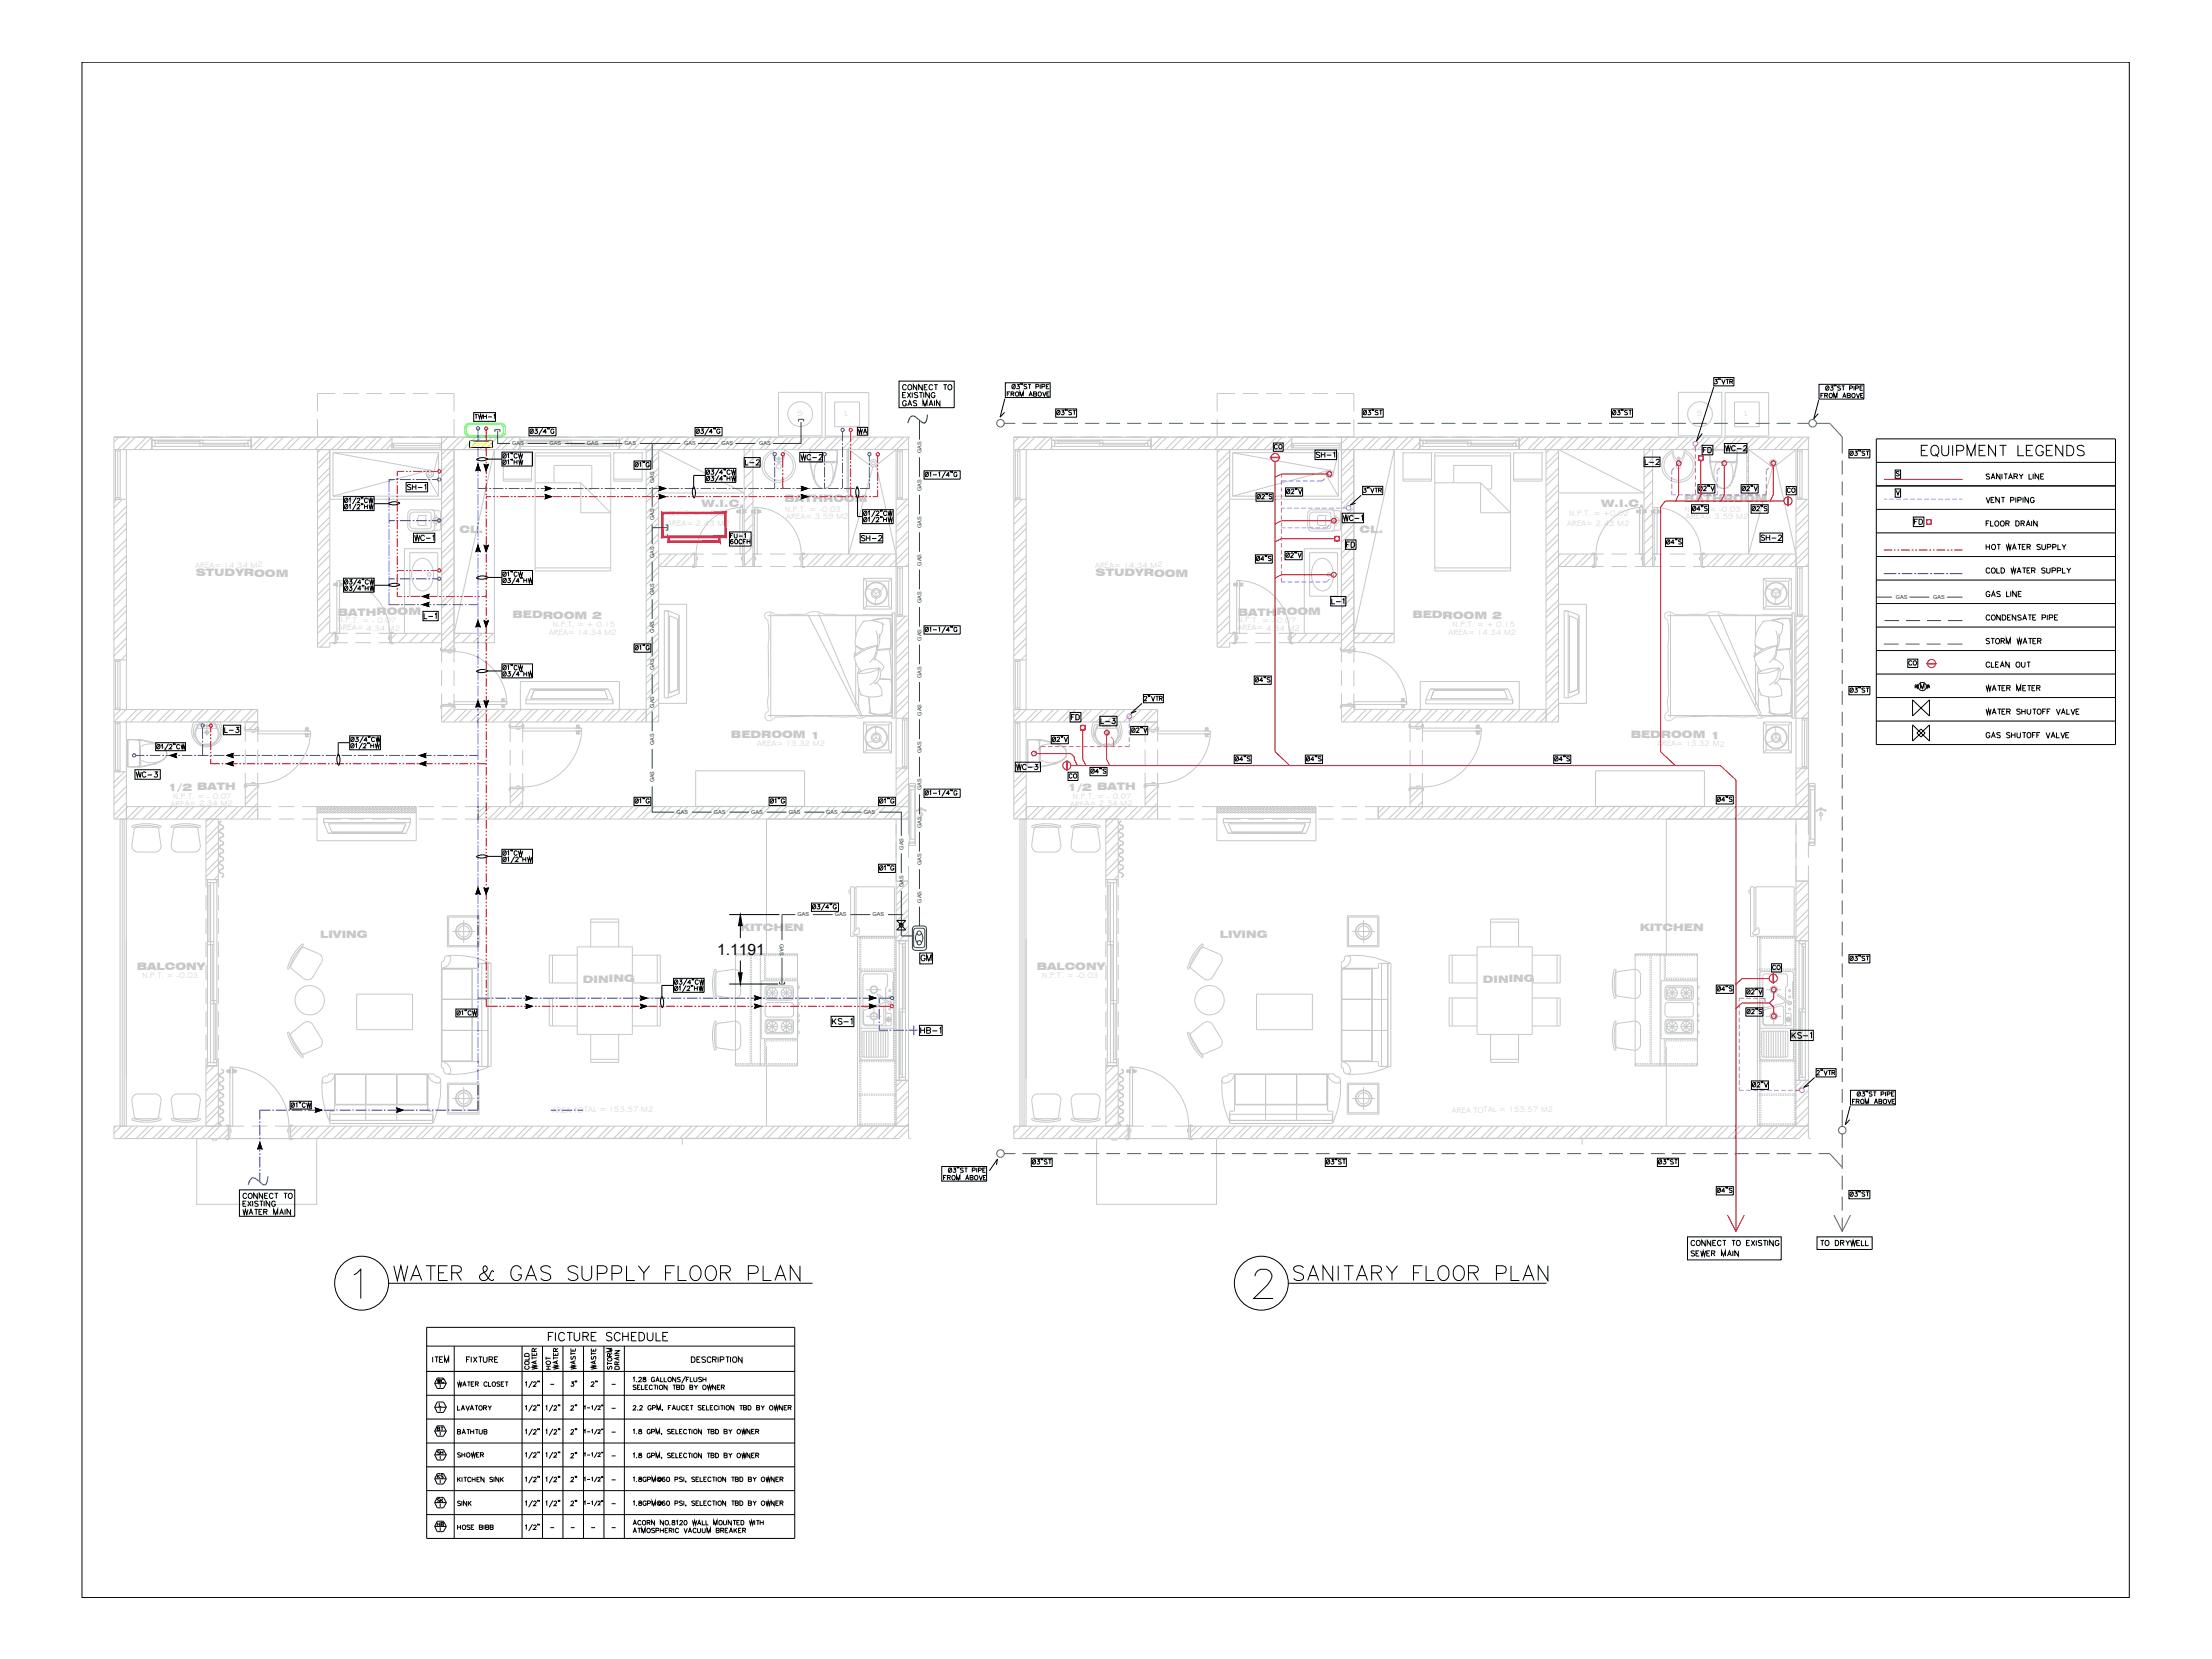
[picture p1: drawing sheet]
<svg xmlns="http://www.w3.org/2000/svg" width="610mm" height="457mm" viewBox="0 0 610 457" stroke-linecap="round" stroke-linejoin="round" font-family="sans-serif">
<defs><g id="words">
<g font-size="7.9">
<text x="107.2" y="354.2">WATER &amp; GAS SUPPLY FLOOR PLAN</text>
<text x="355.2" y="354.2">SANITARY FLOOR PLAN</text>
</g>
<text font-size="6.6" x="528.1" y="127">EQUIPMENT LEGENDS</text>
<text font-size="5.7" x="149.9" y="370.8">FICTURE SCHEDULE</text>
<g font-size="4.9">
<text x="484" y="150.3">SH-2</text>
<text x="36.3" y="215.5">WC-3</text>
<text x="228.2" y="283.6">KS-1</text>
<text x="252.6" y="286.1">HB-1</text>
<text x="492.5" y="287.5">KS-1</text>
</g>
<g font-size="4.4">
<text x="468.1" y="125.9">FD</text>
<text x="474.1" y="125.6">WC-2</text>
<text x="204.3" y="129.5">L-2</text>
<text x="219.4" y="128.1">WC-2</text>
<text x="361.6" y="127.4">SH-1</text>
<text x="452.3" y="129.1">L-2</text>
<text x="467.1" y="136.5">Ø2&quot;V</text>
<text x="478.7" y="136.5">Ø2&quot;V</text>
<text x="200" y="149.6">FU-1</text>
<text x="369" y="144.6">WC-1</text>
<text x="526.3" y="145.7">FD</text>
<text x="112.9" y="150.3">WC-1</text>
<text x="236" y="150.3">SH-2</text>
<text x="369.7" y="152">FD</text>
<text x="365.8" y="167.6">L-1</text>
<text x="115.7" y="171.8">L-1</text>
<text x="546.1" y="185.2">CLEAN OUT</text>
<text x="344.7" y="189.1">Ø4&quot;S</text>
<text x="60.7" y="203.2">L-3</text>
<text x="293.9" y="199.7">FD</text>
<text x="302.3" y="200.7">L-3</text>
<text x="279" y="213.4">WC-3</text>
<text x="339" y="211">Ø4&quot;S</text>
<text x="427.2" y="211">Ø4&quot;S</text>
<text x="252.6" y="266">GM</text>
<text x="487.2" y="268.5">CO</text>
<text x="480.1" y="280.5">Ø2&quot;S</text>
<text x="146.8" y="378.5" transform="rotate(-90 146.8 378.5)">COLD</text>
<text x="152.8" y="378.5" transform="rotate(-90 152.8 378.5)">HOT</text>
<text x="155.9" y="383.1">3&quot;</text>
<text x="161.6" y="383.1">2&quot;</text>
<text x="155.9" y="389.8">2&quot;</text>
<text x="155.9" y="396.5">2&quot;</text>
<text x="155.9" y="402.9">2&quot;</text>
<text x="155.9" y="409.6">2&quot;</text>
<text x="155.9" y="416.3">2&quot;</text>
</g>
<text font-size="4.4" fill="#00f" x="111.1" y="136.2">SH-1</text>
<text font-size="4.3" x="197.6" y="263.1">1.1191</text>
<g font-size="4">
<text x="235.3" y="120.6">WA</text>
<text x="350" y="124.9">CO</text>
<text x="491.4" y="136.9">CO</text>
<text x="524.9" y="184.5">CO</text>
<text x="293.5" y="215.5">CO</text>
<text x="119.2" y="382.4">WC</text>
<text x="159.5" y="378.5" transform="rotate(-90 159.5 378.5)">WASTE</text>
<text x="119.2" y="395.5">BT</text>
<text x="119.2" y="402.2">SH</text>
<text x="119.2" y="408.5">KS</text>
<text x="119.2" y="415.2">SK</text>
<text x="119.2" y="421.9">HB</text>
</g>
<g font-size="2.8" fill="#c7c8ca">
<text x="193.4" y="139.6">W.I.C.</text>
<text x="216.2" y="138.4">BATHROOM</text>
<text x="441.4" y="139.6">W.I.C.</text>
<text x="464.2" y="138.4">BATHROOM</text>
<text x="126.6" y="146.9" transform="rotate(1 126.6 146.9)">CL.</text>
<text x="374.6" y="146.9" transform="rotate(1 374.6 146.9)">CL.</text>
<text x="54" y="158.7">STUDYROOM</text>
<text x="301.9" y="158.7">STUDYROOM</text>
<text x="93.1" y="169.7" transform="rotate(-1 93.1 169.7)">BATHROOM</text>
<text x="141.3" y="170.4">BEDROOM 2</text>
<text x="341.1" y="169.7" transform="rotate(-1 341.1 169.7)">BATHROOM</text>
<text x="389.2" y="170.4">BEDROOM 2</text>
<text x="201.5" y="203.4">BEDROOM 1</text>
<text x="449.4" y="203.4">BEDROOM 1</text>
<text x="46.2" y="217.9" transform="rotate(-1 46.2 217.9)">1/2 BATH</text>
<text x="294.2" y="217.9" transform="rotate(-1 294.2 217.9)">1/2 BATH</text>
<text x="203.9" y="256.5" transform="rotate(1 203.9 256.5)">KITCHEN</text>
<text x="451.9" y="256.5" transform="rotate(1 451.9 256.5)">KITCHEN</text>
<text x="88.2" y="258.6" transform="rotate(-1 88.2 258.6)">LIVING</text>
<text x="336.2" y="258.6" transform="rotate(-1 336.2 258.6)">LIVING</text>
<text x="37.7" y="267.3">BALCONY</text>
<text x="285.7" y="267.3">BALCONY</text>
<text x="160.6" y="270.8" transform="rotate(-1 160.6 270.8)">DINING</text>
<text x="408.6" y="270.8" transform="rotate(-1 408.6 270.8)">DINING</text>
</g>
<g font-size="2.6">
<text x="150.3" y="382.8">-</text>
<text x="167.2" y="382.8">-</text>
<text x="167.2" y="389.5">-</text>
<text x="167.2" y="395.8">-</text>
<text x="167.2" y="402.5">-</text>
<text x="167.2" y="409.2">-</text>
<text x="167.2" y="415.6">-</text>
<text x="150.3" y="422.3">-</text>
<text x="155.9" y="422.3">-</text>
<text x="161.6" y="422.3">-</text>
<text x="167.2" y="422.3">-</text>
</g>
<g font-size="2.2" fill="#c7c8ca">
<text x="184.5" y="142.2">N.P.T. = +0.02</text>
<text x="216.6" y="143">AREA= 3.59 M2</text>
<text x="432.5" y="142.2">N.P.T. = +0.02</text>
<text x="464.3" y="141.1">N.P.T. = -0.03</text>
<text x="464.6" y="143">AREA= 3.59 M2</text>
<text x="183.9" y="144.9" transform="rotate(1 183.9 144.9)">AREA= 2.43 M2</text>
<text x="431.9" y="144.9" transform="rotate(1 431.9 144.9)">AREA= 2.43 M2</text>
<text x="53.8" y="156.5" transform="rotate(-1 53.8 156.5)">AREA= 14.34 M2</text>
<text x="301.8" y="156.5" transform="rotate(-1 301.8 156.5)">AREA= 14.34 M2</text>
<text x="93.1" y="171.5">N.P.T. = - 0.07</text>
<text x="93.1" y="173.7" transform="rotate(1 93.1 173.7)">AREA= 4.34 M2</text>
<text x="341" y="171.5">N.P.T. = - 0.07</text>
<text x="341" y="173.7" transform="rotate(1 341 173.7)">AREA= 4.34 M2</text>
<text x="456.7" y="205.6" transform="rotate(1 456.7 205.6)">AREA= 13.32 M2</text>
<text x="47.7" y="220.2">N.P.T. = - 0.07</text>
<text x="295.7" y="220.2">N.P.T. = - 0.07</text>
<text x="47" y="222.3" transform="rotate(-1 47 222.3)">AREA= 2.34 M2</text>
<text x="295" y="222.3" transform="rotate(-1 295 222.3)">AREA= 2.34 M2</text>
<text x="152.1" y="306.7" transform="rotate(-1 152.1 306.7)">AREA TOTAL = 153.57 M2</text>
</g>
<g font-size="1.5" fill="#136734">
<text x="141.1" y="122.7">GAS</text>
<text x="151.5" y="122.7">GAS</text>
<text x="161.7" y="122.7">GAS</text>
<text x="172.1" y="122.7">GAS</text>
<text x="188.6" y="122.8">GAS</text>
<text x="198.9" y="122.8">GAS</text>
<text x="209.2" y="122.8">GAS</text>
<text x="253.9" y="124.9" transform="rotate(-90 253.9 124.9)">GAS</text>
<text x="180.3" y="133.1" transform="rotate(-90 180.3 133.1)">GAS</text>
<text x="253.9" y="135.3" transform="rotate(-90 253.9 135.3)">GAS</text>
<text x="180.3" y="143.4" transform="rotate(-90 180.3 143.4)">GAS</text>
<text x="253.9" y="145.6" transform="rotate(-90 253.9 145.6)">GAS</text>
<text x="180.3" y="153.8" transform="rotate(-90 180.3 153.8)">GAS</text>
<text x="253.9" y="155.9" transform="rotate(-90 253.9 155.9)">GAS</text>
<text x="180.3" y="164" transform="rotate(-90 180.3 164)">GAS</text>
<text x="253.9" y="166.2" transform="rotate(-90 253.9 166.2)">GAS</text>
<text x="522.5" y="165.1">GAS</text>
<text x="532.8" y="165.1">GAS</text>
<text x="180.3" y="174.4" transform="rotate(-90 180.3 174.4)">GAS</text>
<text x="253.9" y="176.5" transform="rotate(-90 253.9 176.5)">GAS</text>
<text x="180.3" y="184.7" transform="rotate(-90 180.3 184.7)">GAS</text>
<text x="253.9" y="186.9" transform="rotate(-90 253.9 186.9)">GAS</text>
<text x="180.3" y="195" transform="rotate(-90 180.3 195)">GAS</text>
<text x="253.9" y="197.2" transform="rotate(-90 253.9 197.2)">GAS</text>
<text x="180.3" y="205.3" transform="rotate(-90 180.3 205.3)">GAS</text>
<text x="253.9" y="207.5" transform="rotate(-90 253.9 207.5)">GAS</text>
<text x="180.3" y="215.6" transform="rotate(-90 180.3 215.6)">GAS</text>
<text x="253.9" y="217.8" transform="rotate(-90 253.9 217.8)">GAS</text>
<text x="186.4" y="224.3">GAS</text>
<text x="196.8" y="224.3">GAS</text>
<text x="207" y="224.3">GAS</text>
<text x="217.4" y="224.3">GAS</text>
<text x="227.7" y="224.3">GAS</text>
<text x="238" y="224.3">GAS</text>
<text x="253.9" y="228.1" transform="rotate(-90 253.9 228.1)">GAS</text>
<text x="248.9" y="234.1" transform="rotate(-90 248.9 234.1)">GAS</text>
<text x="253.9" y="238.5" transform="rotate(-90 253.9 238.5)">GAS</text>
<text x="248.9" y="244.4" transform="rotate(-90 248.9 244.4)">GAS</text>
<text x="253.9" y="248.8" transform="rotate(-90 253.9 248.8)">GAS</text>
<text x="219.8" y="252.6">GAS</text>
<text x="230.1" y="252.6">GAS</text>
<text x="240.4" y="252.6">GAS</text>
<text x="215" y="260.2" transform="rotate(90 215 260.2)">GAS</text>
</g>
</g></defs>
<!-- layer: Ha-Muros 0.20 -->
<g fill="none" stroke="#c7c8ca" stroke-width=".28">
<path d="M32.2 137.6l-.8 .9M32.8 120.5l-1.4 1.3M33.8 137.6l-2.4 2.4M34.8 139.6l-3.4 3.4M35.8 120.5l-3.4 3.4M37.3 120.5l-3.4 3.4M40.3 120.5l-3.4 3.4M41.8 120.5l-3.4 3.4M41.9 123.5l-.5 .4M72.1 120.5l-2.9 2.8M73.6 120.5l-3.4 3.4M76.6 120.5l-3.4 3.4"/>
<path d="M78.1 120.5l-3.4 3.4M81.1 120.5l-3.4 3.4M82.7 120.5l-3.5 3.4M85.7 120.5l-3.4 3.4M87.2 120.5l-3.4 3.4M90.2 120.5l-3.4 3.4M90.9 124.3l-3.4 3.5M90.9 128.9l-3.4 3.4M90.9 133.4l-3.4 3.4M90.9 137.9l-3.4 3.5M90.9 125.9l-3.4 3.3M90.9 130.4l-3.4 3.4"/>
<path d="M90.9 134.9l-3.4 3.4M90.9 139.4l-3.4 3.5M91.7 120.5l-4.2 4.2M94.8 120.5l-3.5 3.4M96.3 120.5l-3.4 3.4M99.3 120.5l-3.4 3.4M100.8 120.5l-3.4 3.4M103.8 120.5l-3.4 3.4M105.4 120.5l-3.5 3.4M108 120.8l-3.1 3.1M108 122.3l-1.5 1.6M122 120.5l-.3 .2"/>
<path d="M123.5 120.5l-1.8 1.8M125.1 126.4l-3.4 3.4M125.1 130.9l-3.4 3.5M125.1 135.5l-3.4 3.4M125.1 140l-3.4 3.4M125.1 127.9l-3.4 3.4M125.1 132.4l-3.4 3.4M125.1 137l-3.4 3.4M126.5 120.5l-4.8 4.8M128 120.5l-6.3 6.3M131 120.5l-3.4 3.4M132.6 120.5l-3.5 3.4"/>
<path d="M135.6 120.5l-3.4 3.4M137.1 120.5l-3.4 3.4M140.1 120.5l-3.4 3.4M141.6 120.5l-3.4 3.4M143.3 121.8l-2 2.1M143.3 123.4l-.6 .5M171.9 120.5l-1.2 1.2M173.4 120.5l-2.7 2.7M176.4 120.5l-3.4 3.4M177.9 120.5l-3.4 3.4M181 120.5l-3.5 3.4M181.5 124.5l-3.4 3.3"/>
<path d="M181.5 129l-3.4 3.4M181.5 133.5l-3.4 3.4M181.5 138l-3.4 3.5M181.5 125.9l-3.4 3.5M181.5 130.5l-3.4 3.4M181.5 135l-3.4 3.4M181.5 139.6l-3.4 3.4M182.4 120.5l-4.3 4.3M185.5 120.5l-3.4 3.4M187 120.5l-3.4 3.4M190 120.5l-3.4 3.4M191.5 120.5l-3.4 3.4"/>
<path d="M194.5 120.5l-3.4 3.4M196.1 120.5l-3.5 3.4M199.1 120.5l-3.4 3.4M200.6 120.5l-3.4 3.4M203.7 120.5l-3.5 3.4M205.1 120.5l-3.4 3.4M208.2 120.5l-3.4 3.4M209.7 120.5l-3.4 3.4M212.7 120.5l-3.4 3.4M214.2 120.5l-3.4 3.4M217.2 120.5l-3.4 3.4M218.8 120.5l-3.5 3.4"/>
<path d="M221.8 120.5l-3.5 3.4M223.3 120.5l-3.4 3.4M226.3 120.5l-3.4 3.4M227.8 120.5l-3.4 3.4M230.8 120.5l-3.4 3.4M232.4 120.5l-3.5 3.4M235.4 120.5l-3.4 3.4M236.9 120.5l-3.4 3.4M239.9 120.5l-3.4 3.4M241.5 120.5l-3.5 3.4M244.5 120.5l-3.5 3.4M246 120.5l-3.4 3.4"/>
<path d="M247 137.6h.1M249 120.5l-3.4 3.4M250 137.6l-3 3M250.4 123.6l-.3 .3M250.4 120.6l-3.3 3.3M250.4 138.7l-3.4 3.5M280.2 137.6l-.8 .9M280.7 120.5l-1.3 1.3M281.8 137.6l-2.4 2.4M282.8 139.6l-3.4 3.4M283.7 120.5l-3.3 3.4M285.3 120.5l-3.5 3.4"/>
<path d="M288.3 120.5l-3.4 3.4M289.8 123.5l-.4 .4M289.8 120.5l-3.4 3.4M320.1 120.5l-2.9 2.8M321.5 120.5l-3.3 3.4M324.6 120.5l-3.4 3.4M326.1 120.5l-3.4 3.4M329.1 120.5l-3.4 3.4M330.7 120.5l-3.5 3.4M333.7 120.5l-3.5 3.4M335.2 120.5l-3.4 3.4M338.2 120.5l-3.4 3.4"/>
<path d="M338.9 124.3l-3.5 3.5M338.9 128.9l-3.5 3.4M338.9 133.4l-3.5 3.4M338.9 137.9l-3.5 3.5M338.9 125.9l-3.5 3.3M338.9 130.4l-3.5 3.4M338.9 134.9l-3.5 3.4M338.9 139.4l-3.5 3.5M339.7 120.5l-4.3 4.2M342.7 120.5l-3.4 3.4M344.2 120.5l-3.4 3.4M347.3 120.5l-3.4 3.4"/>
<path d="M348.8 120.5l-3.4 3.4M351.8 120.5l-3.4 3.4M356 120.8l-3.1 3.1M356 122.3l-1.6 1.6M369.9 120.5l-.2 .2M371.5 120.5l-1.8 1.8M373.1 126.4l-3.4 3.4M373.1 130.9l-3.4 3.5M373.1 135.5l-3.4 3.4M373.1 127.9l-3.4 3.4M373.1 132.4l-3.4 3.4M373.1 137l-3.4 3.4"/>
<path d="M374.5 120.5l-4.8 4.8M376 120.5l-6.3 6.3M379 120.5l-3.4 3.4M380.5 120.5l-3.4 3.4M383.6 120.5l-3.5 3.4M385.1 120.5l-3.4 3.4M388.1 120.5l-3.4 3.4M389.6 120.5l-3.4 3.4M391.3 121.8l-2.1 2.1M391.3 123.4l-.6 .5M419.8 120.5l-1.1 1.2M421.4 120.5l-2.7 2.7"/>
<path d="M424.4 120.5l-3.4 3.4M425.9 120.5l-3.4 3.4M428.9 120.5l-3.4 3.4M429.5 124.5l-3.4 3.3M429.5 129l-3.4 3.4M429.5 133.5l-3.4 3.4M429.5 138l-3.4 3.5M429.5 125.9l-3.4 3.5M429.5 130.5l-3.4 3.4M429.5 135l-3.4 3.4M429.5 139.6l-3.4 3.4M430.4 120.5l-4.3 4.3"/>
<path d="M433.5 120.5l-3.4 3.4M435 120.5l-3.4 3.4M438 120.5l-3.4 3.4M439.5 120.5l-3.4 3.4M442.5 120.5l-3.4 3.4M444.1 120.5l-3.5 3.4M447.1 120.5l-3.5 3.4M448.6 120.5l-3.4 3.4M451.6 120.5l-3.4 3.4M453.1 120.5l-3.4 3.4M456.1 120.5l-3.4 3.4M457.7 120.5l-3.5 3.4"/>
<path d="M460.7 120.5l-3.4 3.4M462.2 120.5l-3.4 3.4M465.2 120.5l-3.4 3.4M466.8 120.5l-3.5 3.4M469.8 120.5l-3.5 3.4M471.3 120.5l-3.4 3.4M474.3 120.5l-3.4 3.4M475.8 120.5l-3.4 3.4M478.8 120.5l-3.4 3.4M480.3 120.5l-3.4 3.4M483.3 120.5l-3.3 3.4M484.9 120.5l-3.5 3.4"/>
<path d="M487.9 120.5l-3.4 3.4M489.4 120.5l-3.4 3.4M492.4 120.5l-3.4 3.4M493.9 120.5l-3.4 3.4M497 120.5l-3.4 3.4M498 137.6l-3.1 3M498.4 123.6l-.3 .3M498.4 120.6l-3.3 3.3M498.4 138.7l-3.5 3.5M34.8 144.1l-3.4 3.4M34.8 148.6l-3.4 3.5M34.8 153.2l-3.4 3.4"/>
<path d="M34.8 157.7l-3.4 3.4M34.8 141.1l-3.4 3.4M34.8 145.6l-3.4 3.5M34.8 150.2l-3.4 3.4M34.8 154.7l-3.4 3.4M34.8 159.2l-3.4 3.4M90.9 142.5l-3.4 3.4M90.9 147l-3.4 3.5M90.9 151.6l-3.4 3.4M90.9 156.1l-3.4 3.4M90.9 144l-3.4 3.4M90.9 148.5l-3.4 3.4"/>
<path d="M90.9 153.1l-3.4 3.4M90.9 157.6l-3.4 3.4M125.1 144.5l-3.4 3.5M125.1 149.1l-3.4 3.4M125.1 153.6l-3.4 3.4M125.1 158.2l-3.4 3.3M125.1 141.5l-3.4 3.4M125.1 146.1l-3.4 3.4M125.1 150.6l-3.4 3.4M125.1 155.1l-3.4 3.4M125.1 159.6l-3.4 3.5M181.5 142.6l-3.4 3.4"/>
<path d="M181.5 147.1l-3.4 3.4M181.5 151.7l-3.4 3.4M181.5 156.2l-3.4 3.4M181.5 144.1l-3.4 3.4M181.5 148.6l-3.4 3.5M181.5 157.7l-3.4 3.4M182 152.7l-3.9 3.9M185 152.7l-3.4 3.4M186.5 152.7l-3.4 3.4M189.5 152.7l-3.4 3.4M191 152.7l-3.4 3.4M191.4 155.4l-.7 .7"/>
<path d="M221.3 152.7l-.1 .1M222.8 152.7l-1.6 1.6M225.8 152.7l-3.4 3.4M227.3 152.7l-3.4 3.4M230.4 152.7l-3.5 3.4M231.9 152.7l-3.4 3.4M234.9 152.7l-3.4 3.4M236.4 152.7l-3.4 3.4M239.4 152.7l-3.4 3.4M240.9 152.7l-3.4 3.4M244 152.7l-3.4 3.4M245.5 152.7l-3.5 3.4"/>
<path d="M250.4 150.8l-5.3 5.3M250.4 155.4l-.8 .7M250.4 141.8l-3.4 3.4M250.4 146.3l-3.4 3.4M250.4 143.3l-3.4 3.4M250.4 147.8l-3.4 3.4M250.4 152.4l-3.8 3.7M282.8 144.1l-3.4 3.4M282.8 148.6l-3.4 3.5M282.8 153.2l-3.4 3.4M282.8 157.7l-3.4 3.4M282.8 141.1l-3.4 3.4"/>
<path d="M282.8 145.6l-3.4 3.5M282.8 150.2l-3.4 3.4M282.8 154.7l-3.4 3.4M282.8 159.2l-3.4 3.4M338.9 142.5l-3.5 3.4M338.9 147l-3.5 3.5M338.9 151.6l-3.5 3.4M338.9 156.1l-3.5 3.4M338.9 144l-3.5 3.4M338.9 148.5l-3.5 3.4M338.9 153.1l-3.5 3.4M338.9 157.6l-3.5 3.4"/>
<path d="M373.1 144.5l-3.4 3.5M373.1 153.6l-3.4 3.4M373.1 158.2l-3.4 3.3M373.1 146.1l-3.4 3.4M373.1 150.6l-3.4 3.4M373.1 155.1l-3.4 3.4M373.1 159.6l-3.4 3.5M429.5 142.6l-3.4 3.4M429.5 147.1l-3.4 3.4M429.5 151.7l-3.4 3.4M429.5 156.2l-3.4 3.4M429.5 144.1l-3.4 3.4"/>
<path d="M429.5 148.6l-3.4 3.5M429.5 157.7l-3.4 3.4M430 152.7l-3.9 3.9M433 152.7l-3.5 3.4M434.5 152.7l-3.4 3.4M437.5 152.7l-3.4 3.4M439 152.7l-3.4 3.4M439.4 155.4l-.8 .7M469.3 152.7l-.2 .1M470.8 152.7l-1.7 1.6M473.8 152.7l-3.4 3.4M475.3 152.7l-3.4 3.4"/>
<path d="M478.4 152.7l-3.5 3.4M479.8 152.7l-3.4 3.4M482.9 152.7l-3.4 3.4M484.4 152.7l-3.4 3.4M487.4 152.7l-3.4 3.4M488.9 152.7l-3.4 3.4M491.9 152.7l-3.4 3.4M493.5 152.7l-3.5 3.4M498.4 141.8l-3.5 3.4M498.4 146.3l-3.5 3.4M498.4 150.8l-5.3 5.3M498.4 155.4l-.8 .7"/>
<path d="M498.4 143.3l-3.5 3.4M498.4 147.8l-3.5 3.4M498.4 152.4l-3.8 3.7M34.8 162.3l-3.4 3.4M34.8 166.8l-3.4 3.4M34.8 171.3l-3.4 3.5M34.8 175.9l-3.4 3.4M34.8 163.7l-3.4 3.5M34.8 168.3l-3.4 3.4M34.8 172.8l-3.4 3.5M34.8 177.4l-3.4 3.4M90.9 160.6l-3.4 3.4"/>
<path d="M90.9 165.1l-3.4 3.5M90.9 169.7l-3.4 3.4M90.9 174.2l-3.4 3.4M90.9 162.1l-3.4 3.5M90.9 166.7l-3.4 3.4M90.9 171.2l-3.4 3.4M92.1 174.5l-3.8 3.9M125.1 162.7l-3.4 3.4M125.1 167.2l-3.4 3.4M125.1 171.7l-3.4 3.5M125.1 176.3l-2.9 2.9M125.1 164.2l-3.4 3.4"/>
<path d="M125.1 168.7l-3.4 3.4M125.1 173.3l-3.4 3.4M125.1 177.8l-1.3 1.4M181.5 160.7l-3.4 3.5M181.5 165.3l-3.4 3.4M181.5 169.8l-3.4 3.4M181.5 174.3l-3.4 3.5M181.5 178.9l-3.4 3.4M181.5 162.3l-3.4 3.4M181.5 166.8l-3.4 3.4M181.5 171.3l-3.4 3.5M181.5 175.9l-3.4 3.4"/>
<path d="M249.5 169.8l-2.5 2.6M250.4 173.5l-3.4 3.5M250.4 178.1l-3.4 3.4M250.4 170.5l-3.4 3.4M250.4 175l-3.4 3.4M250.4 179.6l-3.4 3.4M282.8 162.3l-3.4 3.4M282.8 166.8l-3.4 3.4M282.8 171.3l-3.4 3.5M282.8 175.9l-3.4 3.4M282.8 163.7l-3.4 3.5M282.8 168.3l-3.4 3.4"/>
<path d="M282.8 172.8l-3.4 3.5M282.8 177.4l-3.4 3.4M338.9 160.6l-3.5 3.4M338.9 165.1l-3.5 3.5M338.9 169.7l-3.5 3.4M338.9 174.2l-3.5 3.4M338.9 162.1l-3.5 3.5M338.9 166.7l-3.5 3.4M338.9 171.2l-3.5 3.4M340 174.5l-3.7 3.9M373.1 162.7l-3.4 3.4M373.1 167.2l-3.4 3.4"/>
<path d="M373.1 171.7l-3.4 3.5M373.1 176.3l-2.9 2.9M373.1 164.2l-3.4 3.4M373.1 168.7l-3.4 3.4M373.1 173.3l-3.4 3.4M373.1 177.8l-1.4 1.4M429.5 160.7l-3.4 3.5M429.5 165.3l-3.4 3.4M429.5 169.8l-3.4 3.4M429.5 174.3l-3.4 3.5M429.5 178.9l-3.4 3.4M429.5 162.3l-3.4 3.4"/>
<path d="M429.5 166.8l-3.4 3.4M429.5 171.3l-3.4 3.5M429.5 175.9l-3.4 3.4M497.5 169.8l-2.6 2.6M498.4 173.5l-3.5 3.5M498.4 178.1l-3.5 3.4M498.4 170.5l-3.5 3.4M498.4 175l-3.5 3.4M498.4 179.6l-3.5 3.4M33.3 195.5l-1.9 1.9M34.8 195.5l-3.4 3.5M34.8 180.4l-1.5 1.5"/>
<path d="M37.8 195.5l-3.4 3.5M39.4 195.5l-3.5 3.5M42.4 195.5l-3.5 3.5M43.9 195.5l-3.4 3.5M46.9 195.5l-3.4 3.5M48.4 195.5l-3.4 3.5M51.4 195.5l-3.4 3.5M52.9 195.5l-3.4 3.5M56 195.5l-3.4 3.5M57.5 195.5l-3.5 3.5M60.5 195.5l-3.4 3.5M62 195.5l-3.4 3.5"/>
<path d="M65.1 195.5l-3.5 3.5M66.5 195.5l-3.4 3.5M69.6 195.5l-3.4 3.5M71 198.6l-2.3 2.4M71 195.6l-3.3 3.4M121.9 194.6l-.2 .2M125 194.6l-3.3 3.3M125.5 195.5l-3.4 3.5M128.6 195.5l-3.5 3.5M130.1 195.5l-3.5 3.5M133.1 195.5l-3.4 3.5M134.6 195.5l-3.4 3.5"/>
<path d="M137.7 195.5l-3.5 3.5M139.2 195.5l-3.5 3.5M142.2 195.5l-3.4 3.5M143.7 195.5l-3.5 3.5M144 199.7l-.5 .5M146.7 195.5l-4.7 4.7M148.2 195.5l-3.4 3.5M151.2 195.5l-3.4 3.5M152.8 195.5l-3.5 3.5M155.8 195.5l-3.5 3.5M157.3 195.5l-3.4 3.5M160.3 195.5l-3.4 3.5"/>
<path d="M161.9 195.5l-3.5 3.5M164.9 195.5l-3.5 3.5M166.4 195.5l-3.5 3.5M169.4 195.5l-3.4 3.5M170.9 195.5l-3.4 3.5M173.9 195.5l-3.4 3.5M175.5 195.5l-3.5 3.5M181.5 183.4l-3.4 3.4M181.5 188l-3.4 3.4M181.5 192.5l-6.5 6.5M181.5 197l-1.9 2M181.5 180.4l-3.4 3.4"/>
<path d="M181.5 184.9l-3.4 3.4M181.5 189.4l-3.4 3.5M181.5 194l-4.9 5M181.5 198.5l-.4 .5M250.4 182.6l-3.4 3.4M250.4 187.1l-3.4 3.4M250.4 191.6l-3.4 3.5M250.4 196.2l-1.8 1.8M250.4 184.1l-3.4 3.4M250.4 188.6l-3.4 3.5M250.4 193.2l-3.4 3.4M250.4 197.7l-.3 .3"/>
<path d="M281.2 195.5l-1.8 1.9M282.8 195.5l-3.4 3.5M282.8 180.4l-1.5 1.5M285.8 195.5l-3.4 3.5M287.3 195.5l-3.4 3.5M290.4 195.5l-3.5 3.5M291.8 195.5l-3.4 3.5M294.9 195.5l-3.4 3.5M300.9 195.5l-3.4 3.5M303.9 195.5l-3.4 3.5M305.5 195.5l-3.5 3.5M308.5 195.5l-3.4 3.5"/>
<path d="M310 195.5l-3.4 3.5M313 195.5l-3.4 3.5M314.5 195.5l-3.4 3.5M317.6 195.5l-3.5 3.5M319 198.6l-2.4 2.4M319 195.6l-3.4 3.4M369.9 194.6l-.2 .2M373 194.6l-3.3 3.3M373.5 195.5l-3.4 3.5M376.5 195.5l-3.4 3.5M378.1 195.5l-3.5 3.5M381.1 195.5l-3.5 3.5"/>
<path d="M382.6 195.5l-3.4 3.5M385.6 195.5l-3.4 3.5M387.2 195.5l-3.5 3.5M390.2 195.5l-3.5 3.5M391.7 195.5l-3.5 3.5M392 199.7l-.5 .5M394.7 195.5l-4.7 4.7M396.2 195.5l-3.4 3.5M399.2 195.5l-3.4 3.5M400.8 195.5l-3.5 3.5M403.8 195.5l-3.5 3.5M405.3 195.5l-3.4 3.5"/>
<path d="M408.3 195.5l-3.4 3.5M409.8 195.5l-3.4 3.5M412.9 195.5l-3.5 3.5M414.3 195.5l-3.4 3.5M417.4 195.5l-3.5 3.5M418.9 195.5l-3.5 3.5M421.9 195.5l-3.4 3.5M423.4 195.5l-3.4 3.5M429.5 183.4l-3.4 3.4M429.5 188l-3.4 3.4M429.5 192.5l-6.5 6.5M429.5 197l-1.9 2"/>
<path d="M429.5 180.4l-3.4 3.4M429.5 184.9l-3.4 3.4M429.5 189.4l-3.4 3.5M429.5 194l-5 5M429.5 198.5l-.4 .5M498.4 182.6l-3.5 3.4M498.4 187.1l-3.5 3.4M498.4 191.6l-3.5 3.5M498.4 196.2l-1.8 1.8M498.4 184.1l-3.5 3.4M498.4 188.6l-3.5 3.5M498.4 193.2l-3.5 3.4"/>
<path d="M498.4 197.7l-.3 .3M34.3 212.7l-2.9 2.9M34.8 216.7l-3.4 3.4M34.8 213.7l-3.4 3.4M34.8 218.2l-3.4 3.4M68.4 216.5l-.8 .7M71 216.7l-3.4 3.5M71 200.2l-.9 .8M71 218.3l-3.4 3.4M143 217.3l-2.4 2.5M144 217.9l-3.4 3.4M248.5 211.7l-1.5 1.5"/>
<path d="M250 211.7l-3 3M250.4 214.3l-3.4 3.5M250.4 218.9l-6.9 6.8M250.4 215.9l-3.4 3.3M282.3 212.7l-2.9 2.9M282.8 216.7l-3.4 3.4M282.8 213.7l-3.4 3.4M282.8 218.2l-3.4 3.4M316.3 216.5l-.7 .7M319 216.7l-3.4 3.5M319 200.2l-.9 .8M319 218.3l-3.4 3.4"/>
<path d="M391 217.3l-2.4 2.5M392 217.9l-3.4 3.4M496.5 211.7l-1.6 1.5M498 211.7l-3.1 3M498.4 214.3l-3.5 3.5M498.4 218.9l-6.9 6.8M498.4 215.9l-3.5 3.3M34.8 221.2l-3.4 3.5M35.2 222.3l-3.4 3.4M38.3 222.3l-3.4 3.4M39.8 222.3l-3.4 3.4M42.8 222.3l-3.4 3.4"/>
<path d="M44.4 222.3l-3.5 3.4M47.4 222.3l-3.5 3.4M48.9 222.3l-3.4 3.4M51.9 222.3l-3.4 3.4M53.4 222.3l-3.4 3.4M56.4 222.3l-3.4 3.4M57.9 222.3l-3.4 3.4M60.2 227.6l-3.4 3.5M60.2 232.2l-3.4 3.4M60.2 236.7l-3.4 3.4M60.2 229.1l-3.4 3.5M60.2 233.7l-3.4 3.4"/>
<path d="M60.2 238.2l-3.4 3.4M61 222.3l-4.2 4.2M62.5 222.3l-5.7 5.7M65.5 222.3l-3.4 3.4M67 222.3l-3.4 3.4M71 221.3l-4.4 4.4M71 222.8l-2.9 2.9M133.5 222.3l-1.7 1.7M135.1 222.3l-3.3 3.3M138.1 222.3l-3.5 3.4M139.6 222.3l-3.4 3.4M144 220.9l-4.8 4.8"/>
<path d="M144.1 222.3l-3.4 3.4M147.2 222.3l-3.5 3.4M148.7 222.3l-3.5 3.4M151.7 222.3l-3.4 3.4M153.2 222.3l-3.4 3.4M156.2 222.3l-3.4 3.4M157.8 222.3l-3.5 3.4M160.8 222.3l-3.5 3.4M162.3 222.3l-3.4 3.4M165.3 222.3l-3.4 3.4M166.8 222.3l-3.4 3.4M169.8 222.3l-3.4 3.4"/>
<path d="M171.4 222.3l-3.5 3.4M174.4 222.3l-3.4 3.4M175.9 222.3l-3.4 3.4M178.9 222.3l-3.4 3.4M180.4 222.3l-3.4 3.4M183.5 222.3l-3.5 3.4M185 222.3l-3.4 3.4M188 222.3l-3.4 3.4M189.5 222.3l-3.4 3.4M192.5 222.3l-3.4 3.4M194 222.3l-3.4 3.4M197 222.3l-3.3 3.4"/>
<path d="M198.6 222.3l-3.5 3.4M201.6 222.3l-3.4 3.4M203.1 222.3l-3.4 3.4M206.1 222.3l-3.4 3.4M207.6 222.3l-3.4 3.4M210.7 222.3l-3.5 3.4M212.2 222.3l-3.4 3.4M215.2 222.3l-3.4 3.4M216.7 222.3l-3.4 3.4M219.7 222.3l-3.4 3.4M221.3 222.3l-3.5 3.4M224.3 222.3l-3.4 3.4"/>
<path d="M225.8 222.3l-3.4 3.4M228.8 222.3l-3.4 3.4M230.3 222.3l-3.4 3.4M233.4 222.3l-3.5 3.4M234.9 222.3l-3.4 3.4M237.9 222.3l-3.4 3.4M239.4 222.3l-3.4 3.4M242.4 222.3l-3.4 3.4M244 222.3l-3.5 3.4M249.6 225.7h.1M250.4 220.4l-5.3 5.3M250.4 223.4l-2.3 2.3"/>
<path d="M250.4 224.9l-.8 .8M282.8 221.2l-3.4 3.5M283.2 222.3l-3.4 3.4M286.3 222.3l-3.4 3.4M287.8 222.3l-3.5 3.4M290.8 222.3l-3.4 3.4M292.3 222.3l-3.4 3.4M295.3 222.3l-3.4 3.4M296.9 222.3l-3.5 3.4M299.9 222.3l-3.5 3.4M301.4 222.3l-3.4 3.4M304.4 222.3l-3.4 3.4"/>
<path d="M305.9 222.3l-3.4 3.4M308.2 227.6l-3.5 3.5M308.2 232.2l-3.5 3.4M308.2 236.7l-3.5 3.4M308.2 229.1l-3.5 3.5M308.2 233.7l-3.5 3.4M308.2 238.2l-3.5 3.4M308.9 222.3l-4.2 4.2M310.5 222.3l-5.8 5.7M313.5 222.3l-3.4 3.4M315 222.3l-3.4 3.4M319 221.3l-4.4 4.4"/>
<path d="M319 222.8l-2.9 2.9M381.5 222.3l-1.7 1.7M383.1 222.3l-3.3 3.3M386.1 222.3l-3.5 3.4M387.6 222.3l-3.4 3.4M392 220.9l-4.8 4.8M392.1 222.3l-3.4 3.4M395.1 222.3l-3.4 3.4M396.6 222.3l-3.4 3.4M399.7 222.3l-3.4 3.4M401.2 222.3l-3.5 3.4M404.2 222.3l-3.4 3.4"/>
<path d="M405.7 222.3l-3.4 3.4M408.8 222.3l-3.5 3.4M410.3 222.3l-3.4 3.4M413.3 222.3l-3.4 3.4M414.8 222.3l-3.4 3.4M417.8 222.3l-3.4 3.4M419.3 222.3l-3.4 3.4M422.3 222.3l-3.3 3.4M423.9 222.3l-3.5 3.4M426.9 222.3l-3.4 3.4M428.4 222.3l-3.4 3.4M431.4 222.3l-3.4 3.4"/>
<path d="M432.9 222.3l-3.4 3.4M436 222.3l-3.5 3.4M437.5 222.3l-3.4 3.4M440.5 222.3l-3.4 3.4M442 222.3l-3.4 3.4M445 222.3l-3.4 3.4M446.6 222.3l-3.5 3.4M449.6 222.3l-3.4 3.4M451.1 222.3l-3.4 3.4M454.1 222.3l-3.4 3.4M455.6 222.3l-3.4 3.4M458.7 222.3l-3.5 3.4"/>
<path d="M460.1 222.3l-3.3 3.4M463.2 222.3l-3.4 3.4M464.7 222.3l-3.4 3.4M467.7 222.3l-3.4 3.4M469.3 222.3l-3.5 3.4M472.3 222.3l-3.5 3.4M473.8 222.3l-3.4 3.4M476.8 222.3l-3.4 3.4M478.3 222.3l-3.4 3.4M481.3 222.3l-3.4 3.4M482.8 222.3l-3.4 3.4M485.9 222.3l-3.4 3.4"/>
<path d="M487.4 222.3l-3.4 3.4M490.4 222.3l-3.4 3.4M491.9 222.3l-3.4 3.4M496 225.7h.1M497.6 225.7h.1M498.4 223.4l-2.4 2.3M498.4 220.4l-5.4 5.3M498.4 224.9l-.8 .8M60.2 241.2l-1.2 1.2M249.1 242.8l-2.1 2.2M250.4 250.6l-3.4 3.4M250.4 246.1l-3.4 3.4"/>
<path d="M250.4 255.1l-3.4 3.5M250.4 243.1l-3.4 3.4M250.4 247.6l-3.4 3.4M250.4 252.1l-3.4 3.5M250.4 256.7l-2.6 2.5M308.2 241.2l-1.2 1.2M497.1 242.8l-2.2 2.2M498.4 246.1l-3.5 3.4M498.4 250.6l-3.5 3.4M498.4 255.1l-3.5 3.5M498.4 243.1l-3.5 3.4M498.4 247.6l-3.5 3.4"/>
<path d="M498.4 252.1l-3.5 3.5M498.4 256.7l-2.6 2.5M57.6 293.7l-.8 .9M59.1 293.7l-2.3 2.3M60.2 295.7l-3.4 3.4M60.2 297.2l-3.4 3.4M248.7 297.7l-1.7 1.7M250.2 297.7l-3.2 3.2M305.6 293.7l-.9 .9M307.1 293.7l-2.4 2.3M308.2 295.7l-3.5 3.4M308.2 297.2l-3.5 3.4"/>
<path d="M496.6 297.7l-1.7 1.7M498.1 297.7l-3.2 3.2M31.9 310.3l-.5 .6M33.4 310.3l-2 2M36.4 310.3l-3.4 3.5M37.9 310.3l-3.4 3.5M41 310.3l-3.5 3.5M42.4 310.3l-3.4 3.5M45.5 310.3l-3.4 3.5M47 310.3l-3.4 3.5M50 310.3l-3.4 3.5M51.5 310.3l-3.4 3.5"/>
<path d="M54.6 310.3l-3.5 3.5M56.1 310.3l-3.5 3.5M60.2 300.2l-3.4 3.4M60.2 304.7l-3.4 3.4M60.2 309.2l-4.5 4.6M60.2 301.7l-3.4 3.4M60.2 306.2l-3.4 3.5M60.6 310.3l-3.4 3.5M62.9 311.1l-2.7 2.7M62.9 312.5l-1.2 1.3M81.8 310.3l-1.7 1.7M83.3 310.3l-3.2 3.3"/>
<path d="M86.3 310.3l-3.4 3.5M87.8 310.3l-3.4 3.5M90.8 310.3l-3.4 3.5M92.4 310.3l-3.5 3.5M95.4 310.3l-3.4 3.5M96.9 310.3l-3.4 3.5M99.9 310.3l-3.4 3.5M101.4 310.3l-3.4 3.5M104.5 310.3l-3.5 3.5M105.9 310.3l-3.3 3.5M109 310.3l-3.4 3.5M110.5 310.3l-3.4 3.5"/>
<path d="M113.5 310.3l-3.4 3.5M115 310.3l-3.4 3.5M118.1 310.3l-3.5 3.5M119.6 310.3l-3.5 3.5M122.6 310.3l-3.4 3.5M124.1 310.3l-3.4 3.5M127.2 310.3l-3.5 3.5M128.6 310.3l-3.4 3.5M131.7 310.3l-3.4 3.5M133.2 310.3l-3.4 3.5M136.2 310.3l-3.4 3.5M137.7 310.3l-3.4 3.5"/>
<path d="M140.7 310.3l-3.4 3.5M142.3 310.3l-3.5 3.5M145.3 310.3l-3.5 3.5M146.8 310.3l-3.4 3.5M149.8 310.3l-3.4 3.5M151.3 310.3l-3.4 3.5M154.3 310.3l-3.4 3.5M155.9 310.3l-3.5 3.5M158.9 310.3l-3.4 3.5M160.4 310.3l-3.4 3.5M163.4 310.3l-3.4 3.5M165 310.3l-3.5 3.5"/>
<path d="M168 310.3l-3.5 3.5M169.5 310.3l-3.4 3.5M172.5 310.3l-3.4 3.5M174 310.3l-3.4 3.5M177 310.3l-3.4 3.5M178.5 310.3l-3.4 3.5M181.6 310.3l-3.4 3.5M183.1 310.3l-3.5 3.5M186.1 310.3l-3.4 3.5M187.6 310.3l-3.4 3.5M190.7 310.3l-3.5 3.5M192.1 310.3l-3.3 3.5"/>
<path d="M195.2 310.3l-3.4 3.5M196.7 310.3l-3.4 3.5M199.7 310.3l-3.4 3.5M201.2 310.3l-3.4 3.5M204.2 310.3l-3.4 3.5M205.8 310.3l-3.5 3.5M208.8 310.3l-3.4 3.5M210.3 310.3l-3.4 3.5M213.3 310.3l-3.4 3.5M214.8 310.3l-3.4 3.5M217.9 310.3l-3.5 3.5M219.4 310.3l-3.4 3.5"/>
<path d="M222.4 310.3l-3.4 3.5M223.9 310.3l-3.4 3.5M226.9 310.3l-3.4 3.5M228.5 310.3l-3.5 3.5M231.5 310.3l-3.5 3.5M233 310.3l-3.4 3.5M236 310.3l-3.4 3.5M237.5 310.3l-3.4 3.5M240.6 310.3l-3.5 3.5M242 310.3l-3.4 3.5M245.1 310.3l-3.4 3.5M246.6 310.3l-3.4 3.5"/>
<path d="M250.4 305.1l-3.4 3.4M250.4 300.5l-3.4 3.5M250.4 309.6l-4.2 4.2M250.4 302l-3.4 3.4M250.4 306.6l-3.4 3.4M250.4 311.1l-2.7 2.7M250.7 313.8h.1M279.9 310.3l-.5 .6M281.4 310.3l-2 2M284.4 310.3l-3.4 3.5M285.9 310.3l-3.4 3.5M288.9 310.3l-3.4 3.5"/>
<path d="M290.4 310.3l-3.4 3.5M293.4 310.3l-3.3 3.5M295 310.3l-3.5 3.5M298 310.3l-3.4 3.5M299.5 310.3l-3.4 3.5M302.5 310.3l-3.4 3.5M304.1 310.3l-3.5 3.5M308.2 300.2l-3.5 3.4M308.2 304.7l-3.5 3.4M308.2 309.2l-4.6 4.6M308.2 301.7l-3.5 3.4M308.2 306.2l-3.5 3.5"/>
<path d="M308.6 310.3l-3.4 3.5M310.9 311.1l-2.7 2.7M310.9 312.5l-1.2 1.3M329.8 310.3l-1.7 1.7M331.2 310.3l-3.1 3.3M334.3 310.3l-3.4 3.5M335.8 310.3l-3.4 3.5M338.8 310.3l-3.4 3.5M340.3 310.3l-3.4 3.5M343.4 310.3l-3.5 3.5M344.9 310.3l-3.5 3.5M347.9 310.3l-3.4 3.5"/>
<path d="M349.4 310.3l-3.4 3.5M352.4 310.3l-3.4 3.5M353.9 310.3l-3.4 3.5M357 310.3l-3.4 3.5M358.5 310.3l-3.4 3.5M361.5 310.3l-3.4 3.5M363 310.3l-3.4 3.5M366 310.3l-3.4 3.5M367.6 310.3l-3.5 3.5M370.6 310.3l-3.5 3.5M372.1 310.3l-3.4 3.5M375.1 310.3l-3.4 3.5"/>
<path d="M376.6 310.3l-3.4 3.5M379.6 310.3l-3.4 3.5M381.2 310.3l-3.5 3.5M384.2 310.3l-3.4 3.5M385.7 310.3l-3.4 3.5M388.7 310.3l-3.4 3.5M390.2 310.3l-3.4 3.5M393.3 310.3l-3.5 3.5M394.8 310.3l-3.4 3.5M397.8 310.3l-3.4 3.5M399.3 310.3l-3.4 3.5M402.3 310.3l-3.4 3.5"/>
<path d="M403.8 310.3l-3.4 3.5M406.9 310.3l-3.4 3.5M408.4 310.3l-3.5 3.5M411.4 310.3l-3.4 3.5M412.9 310.3l-3.4 3.5M416 310.3l-3.5 3.5M417.4 310.3l-3.4 3.5M420.5 310.3l-3.4 3.5M422 310.3l-3.4 3.5M425 310.3l-3.4 3.5M426.5 310.3l-3.4 3.5M429.5 310.3l-3.4 3.5"/>
<path d="M431.1 310.3l-3.5 3.5M434.1 310.3l-3.4 3.5M435.6 310.3l-3.4 3.5M438.6 310.3l-3.4 3.5M440.1 310.3l-3.4 3.5M443.2 310.3l-3.5 3.5M444.7 310.3l-3.4 3.5M447.7 310.3l-3.4 3.5M449.2 310.3l-3.4 3.5M452.2 310.3l-3.4 3.5M453.8 310.3l-3.5 3.5M456.8 310.3l-3.5 3.5"/>
<path d="M458.3 310.3l-3.4 3.5M461.3 310.3l-3.4 3.5M462.8 310.3l-3.4 3.5M465.9 310.3l-3.5 3.5M467.3 310.3l-3.4 3.5M470.4 310.3l-3.4 3.5M471.9 310.3l-3.4 3.5M474.9 310.3l-3.4 3.5M476.4 310.3l-3.4 3.5M479.5 310.3l-3.5 3.5M481 310.3l-3.5 3.5M484 310.3l-3.4 3.5"/>
<path d="M485.5 310.3l-3.4 3.5M488.5 310.3l-3.4 3.5M490 310.3l-3.4 3.5M493 310.3l-3.3 3.5M494.6 310.3l-3.5 3.5M498.4 300.5l-3.5 3.5M498.4 305.1l-3.5 3.4M498.4 309.6l-4.2 4.2M498.4 302l-3.5 3.4M498.4 306.6l-3.5 3.4M498.4 311.1l-2.7 2.7M498.7 313.8h.1"/>
</g>
<!-- layer: Li-Proyecciones -->
<g fill="none" stroke="#c7c8ca" stroke-width=".28">
<path d="M87.5 115.5v5h6.1M92.4 108.5h-4.9v4.9M94.6 108.5h4.2M101 108.5h4.2M107.4 108.5h4.3M113.8 108.5h4.3M120.2 108.5h4.9v4.9M125.1 115.5v5M335.4 115.5v5h6.2M340.4 108.5h-5v4.9M342.5 108.5h4.3M348.9 108.5h4.3"/>
<path d="M355.3 108.5h4.3M361.8 108.5h4.2M368.2 108.5h4.9v4.9M373.1 115.5v5M31.4 120.5h4.5M36.4 120.5h5.9M42.9 120.5h5.8M49.3 120.5h5.8M55.7 120.5h5.8M62.1 120.5h5.9M68.5 120.5h5.9M74.9 120.5h5.9"/>
<path d="M81.4 120.5h5.8M94.2 120.5h5.8M100.6 120.5h5.9M107 120.5h5.8M113.4 120.5h5.9M119.8 120.5h5.9M126.3 120.5h5.8M132.7 120.5h5.8M139.1 120.5h5.8M145.5 120.5h5.9M151.9 120.5h5.9M158.4 120.5h5.8"/>
<path d="M164.7 120.5h5.9M171.2 120.5h5.8M177.6 120.5h5.8M184 120.5h5.9M190.4 120.5h5.9M196.8 120.5h5.9M203.2 120.5h5.9M209.7 120.5h6M279.4 120.5h4.5M284.4 120.5h5.9M290.8 120.5h5.9M297.3 120.5h5.8"/>
<path d="M303.7 120.5h5.8M310.1 120.5h5.8M316.5 120.5h5.9M322.9 120.5h5.9M329.3 120.5h5.9M342.2 120.5h5.8M348.6 120.5h4.2M355 120.5h5.8M361.4 120.5h5.9M367.8 120.5h5.9M374.3 120.5h5.8M380.6 120.5h5.9"/>
<path d="M387.1 120.5h5.8M393.5 120.5h5.9M399.9 120.5h5.9M406.3 120.5h5.9M412.7 120.5h5.9M419.1 120.5h5.9M425.6 120.5h5.8M432 120.5h5.8M438.4 120.5h5.8M444.8 120.5h5.9M451.2 120.5h5.9M457.7 120.5h6"/>
<path d="M74.7 222.3h-3.7v3.4h3.7M76.8 225.7h4.3M76.8 222.3h4.3M83.3 225.7h4.2M83.3 222.3h4.2M89.6 225.7h4.4M89.6 222.3h4.4M96.1 225.7h4.3M96.1 222.3h4.3M102.5 225.7h4.3M102.5 222.3h4.3M108.9 225.7h4.3"/>
<path d="M108.9 222.3h4.3M115.3 225.7h4.3M115.3 222.3h4.3M121.7 225.7h4.3M121.7 222.3h4.3M128.2 222.3h3.6v3.4h-3.6M247 230v-4.3h3.4v4.3M247 238.5v4.3h3.4v-4.3M247 232.1v4.3M250.4 232.1v4.3M322.7 222.3h-3.7v3.4h3.7M324.8 225.7h4.3"/>
<path d="M324.8 222.3h4.3M331.2 225.7h4.3M331.2 222.3h4.3M337.6 225.7h4.3M337.6 222.3h4.3M344.1 225.7h4.2M344.1 222.3h4.2M350.5 225.7h4.2M350.5 222.3h4.2M356.9 225.7h4.3M356.9 222.3h4.3M363.3 225.7h4.3"/>
<path d="M363.3 222.3h4.3M369.7 225.7h4.3M369.7 222.3h4.3M376.2 222.3h3.6v3.4h-3.6M494.9 230v-4.3h3.5v4.3M494.9 238.5v4.3h3.5v-4.3M494.9 232.1v4.3M498.4 232.1v4.3M56.8 244.5v-2.1h3.4v2.1M56.8 246.7v4.3M56.8 253.1v4.2M56.8 259.5v4.3"/>
<path d="M60.2 246.7v4.3M60.2 253.1v4.2M60.2 259.5v4.3M304.7 244.5v-2.1h3.5v2.1M304.7 246.7v4.3M304.7 253.1v4.2M304.7 259.5v4.3M308.2 246.7v4.3M308.2 253.1v4.2M308.2 259.5v4.3M56.8 265.9v4.3M56.8 272.3v4.3"/>
<path d="M56.8 278.7v4.3M60.2 265.9v4.3M60.2 272.3v4.3M60.2 278.7v4.3M304.7 265.9v4.3M304.7 272.3v4.3M304.7 278.7v4.3M308.2 265.9v4.3M308.2 272.3v4.3M308.2 278.7v4.3M56.8 291.5v2.2h3.4v-2.2M56.8 285.2v4.2"/>
<path d="M60.2 285.2v4.2M304.7 291.5v2.2h3.5v-2.2M304.7 285.2v4.2M308.2 285.2v4.2M188 313.7v1.7M436 313.7v1.7"/>
</g>
<!-- layer: Mu-0.20 -->
<g fill="none" stroke="#c7c8ca" stroke-width=".28">
<path d="M31.4 120.5h10.5v3.4h-10.5zM31.4 137.6h3.4v44.3h-3.4zM69.2 120.5h38.8v3.4h-38.8zM87.5 123.9v54.5h3.4v-1.3h1.5v-2.6h-1.5v-50.6M121.7 123.9h21.6v-3.4h-21.6v58.7h3.4v-55.3M170.7 120.5h79.7v3.4h-79.7zM178.1 123.9v75.1M181.5 123.9v75.1h-59.8v-4.4h3.4v.9h53M279.4 120.5h10.4v3.4h-10.4zM279.4 137.6h3.4v44.3h-3.4zM317.2 120.5h38.8v3.4h-38.8zM335.4 123.9v54.5h3.5v-1.3h1.5v-2.6h-1.5v-50.6"/>
<path d="M369.7 123.9h21.6v-3.4h-21.6v58.7h3.4v-55.3M418.7 120.5h79.7v3.4h-79.7zM426.1 123.9v75.1M429.5 123.9v75.1h-59.8v-4.4h3.4v.9h53M181.5 152.7h9.9v3.4h-9.9M247 152.7h-25.8v3.4h29.2v-18.5h-3.4v18.5M429.5 152.7h9.9v3.4h-9.9M494.9 152.7h-25.8v3.4h29.3v-18.5h-3.5v18.5M247 169.8h3.4v28.2h-3.4zM494.9 169.8h3.5v28.2h-3.5zM71 199h-39.6v-3.5h39.6v5.5h-3.4M140.6 199v1.2h3.4v-1.2"/>
<path d="M315.6 199v2h3.4v-5.5h-39.6v3.5h39.6M388.6 199v1.2h3.4v-1.2M279.4 212.7v13h39.6v-9.2h-3.4v5.8M282.8 212.7v13M34.8 222.3h36.2M56.8 225.7v16.7h3.4v-16.7M67.6 222.3v-5.8h3.4v9.2h-39.6v-13h3.4v13M140.6 222.3v-5h3.4v5M247 222.3v-10.6h3.4v14h-118.6v-3.4h118.6M282.8 222.3h36.2M304.7 225.7v16.7h3.5v-16.7M388.6 222.3v-5h3.4v5"/>
<path d="M494.9 222.3v-10.6h3.5v14h-118.6v-3.4h118.6M247 242.8h3.4v16.4h-3.4zM494.9 242.8h3.5v16.4h-3.5zM31.4 310.3h31.5v3.5h-31.5zM56.8 310.3v-16.6h3.4v16.6M229.9 313.7h3.5M247 310.3v-12.6h3.4v16.1M250.4 310.3h-170.3v3.5h167.6M279.4 310.3h31.5v3.5h-31.5zM304.7 310.3v-16.6h3.5v16.6M477.9 313.7h3.5M494.9 310.3v-12.6h3.5v16.1"/>
<path d="M498.4 310.3h-170.3v3.5h167.6"/>
</g>
<!-- layer: 0 -->
<g fill="none" stroke="#c7c8ca" stroke-width=".28">
<path d="M138.7 124.8h.1M138.7 132h7.8M138.7 124.8h7.8M138.7 124.8v7.8h7.8v-7.8M146.5 124.8h.1M147.5 124.8h20.8v32.6h-20.8zM147.5 125.6h20.8M147.5 133.1h12.5M152.7 133.1v-4.8h10.4v6.5h-1.3M160 133.1l8.3 8.2h-8.3zM169.1 124.8h.1M169.1 132h7.9"/>
<path d="M169.1 124.8h7.9M169.1 124.8v7.8h7.9v-7.8M177 124.8h.1M212.8 124l-.1 .2-1.5 1.1M212.8 123.9h3.6M212.8 123.8v.1M213 124.7l-1.4 .9M213 123.9l.4 1.8 .5 .7 .5 .3M213 124.9l.1 1a1.66 1.66 0 0 0 1.3 1.4M214.4 127.3h.1M214.4 126.3l.3-.1v.2M214.5 126.5h.2"/>
<path d="M214.5 126.6l-.3-.3a.45 .45 0 0 1 .4-.4 .45 .45 0 0 1 .4 .4l-.3 .3M214.5 126.5l-.2 1.2 .3 .1M214.5 126.4h.2M214.5 126.4v.1M214.7 126.4v.1M214.7 126.5l.2 1.2-.3 .1M214.7 126.2l-.2-.1v.3M214.8 127.3h.1M216.1 124.9v.1a1.96 1.96 0 0 1-1.3 2.3M216.2 123.9l-.5 2-.4 .6-.6 .2M216.2 124.7l.8 .4 1.1 1.2M216.4 123.8l.1 .1"/>
<path d="M216.4 124l.1 .2 1.5 1.1M218.4 129.6a4 4 0 0 1-3.4 2.8 4 4 0 0 1-3.9-2.1M219.2 128.8a4.7 4.7 0 0 1-3.6 4 4.7 4.7 0 0 1-5-2.2M223.3 123.9h7.4M223.3 124h7.3M223.4 127.3h7.1M223.5 128.4l1 3.9M223.5 127.2h6.9l.1 .1M223.5 129.3l.5 2M224 131.3h.1M224 131.3l.7 1.6M224.5 132.3l.3 .6"/>
<path d="M224.6 128.8a6.3 6.3 0 0 0 .5 4.6M224.7 132.9h.1M224.7 132.9l.5 .9M225.2 133.4l.9 1M225.2 133.8h.1M225.2 133.8l.8 .6M226 134.4h.1M226 134.4a1.88 1.88 0 0 0 2 0M226.1 134.3l.9 .3 .9-.3M227 134.7h.1M228 134.4h.1M228.7 133.8h.1"/>
<path d="M228.7 133.8l-.7 .6M228.9 127.5l.5 1.3M228.9 133.4l-1 1M229.3 132.9h.1M229.3 127.4l.8 .2zM229.3 132.9l-.6 .9M229.4 128.8a6.6 6.6 0 0 1 0 3.4M229.4 132.2l-.5 1.2M229.8 131.6l-.7 1.3M229.9 131.6l-.6 1.3M229.9 131.3h.1M230.5 127.3l-.8 4.3"/>
<path d="M230.6 124l.1 1.6-.3 1.6M230.7 126.6l.1 .8-.9 4.2M230.7 123.9l-.1 .1M230.7 123.9l.1 1.8-.3 1.6M386.7 124.8h.1M386.7 132h7.8M386.7 124.8h7.8M386.7 124.8v7.8h7.8v-7.8M394.5 124.8h.1M395.4 124.8h20.9v32.6h-20.9zM395.4 125.6h20.9M395.4 133.1h12.6"/>
<path d="M400.6 133.1v-4.8h10.5v6.5h-1.3M408 133.1l8.3 8.2h-8.3zM417.1 124.8h.1M417.1 132h7.9M417.1 124.8h7.9M417.1 124.8v7.8h7.9v-7.8M425 124.8h.1M460.7 124v.2l-.8 .4-.7 .7M460.8 123.9h3.6M460.8 123.8l-.1 .1M461 124.7l-1.4 .9M461 123.9l.4 1.8 .4 .7 .6 .3"/>
<path d="M461 124.9v.8a1.86 1.86 0 0 0 1.4 1.6M462.4 127.3h.1M462.5 126.5l-.2 1.2 .3 .1M462.5 126.5h.2M462.5 126.2h.2l-.1 .2M462.5 126.6l-.4-.4 .6-.3 .3 .4-.3 .3M462.5 126.4h.1M462.5 126.2v.2M462.5 126.2l.2 .1M462.5 126.4v.1M462.6 126.4v.1M462.7 126.5l.2 1.2-.3 .1"/>
<path d="M462.8 127.3h.1M464.1 124.9v.1a1.96 1.96 0 0 1-1.3 2.3M464.2 123.9l-.4 1.8-.5 .7-.6 .3M464.2 124.7a4 4 0 0 1 1.4 6.3 4 4 0 0 1-6.5-.7M464.4 123.8l.1 .1M464.4 124a4.8 4.8 0 0 1 2.6 5.8 4.6 4.6 0 0 1-3.9 3.1 4.6 4.6 0 0 1-4.5-2.3M471.1 127.4l1 4.2M471.2 123.9h7.5M471.3 124h7.3M471.5 127.2h6.9M472 131.3h.1M472.6 128.8a6.6 6.6 0 0 0 0 3.4"/>
<path d="M473.1 127.5h3.7l.6 1.3M473.2 127.5l-.6 1.3M474.1 134.3l.9 .3 .9-.3M475.9 134.4h.1M475.9 134.4l-.9 .3M476.7 133.8h.1M476.7 133.8l-.8 .6M476.8 133.4l-.9 1M477.3 132.9l-.6 .9M477.3 127.4l.8 .2zM477.4 128.8l.2 1.7a5.3 5.3 0 0 1-.8 2.9M477.5 132.3l-.4 .6"/>
<path d="M477.9 131.3h.1M478.4 127.2l.1 .1M478.5 127.3h-7.1l.8 4.3M478.5 127.3l-.8 4.3M478.6 124l.1 1.6-.3 1.6M478.7 126.6l-.1 1.5-.8 3.5M478.7 126.2l-.2 1.1M112.4 141.8v3.3a1.29 1.29 0 0 0 1.3 1.3M115.1 143.4l.2 1.3M115.3 144.7l2 .1M115.3 142.1l-.2 1.3M115.5 142.1h1.8"/>
<path d="M115.5 142l-.2 .1M117.2 142.4l.2 .1M117.3 142.5v1.9M117.4 144.3l-.2 .2M117.4 142l.2 .3M117.6 144.6l-.2 .2M118.1 141.1h-4.1l-.9 .5-.2 .6 .1 2.8 .4 .5 .6 .2M118.2 141.1l.5 .2 .2 .5-.1 3.2a.63 .63 0 0 1-.6 .7M118.6 143.4h3.1M118.9 140.5h-5.2a1.29 1.29 0 0 0-1.3 1.3M118.9 140.5l2.5 .3v5.3M118.9 140.5a.87 .87 0 0 1 .9 .8"/>
<path d="M119.8 141.4v4.1M120.2 141.9v3.1M121.5 142l.2 .4M121.7 142.4v2.1l-.2 .3M147.5 156.5h20.8M238 159.4h7.7M238 159.4v8.5M238 159.4l.8 .7M245.7 159.4v8.5M245.7 159.4l-.8 .7M360.4 141.8v3.3a1.29 1.29 0 0 0 1.3 1.3h5.2M361.9 141.1h4.2"/>
<path d="M361.9 145.8h4.2M362 141.1l-.7 .2-.4 .9 .1 2.8 .3 .5 .7 .2M363 143.4l.3 1.3M363.3 142.1l-.3 1.3M363.3 144.7l.2 .1M363.5 142.1h1.8M363.5 144.8h1.8M363.5 142l-.2 .1M365.2 142.4l.2 .1M365.3 142.5v1.9M365.4 144.3l-.2 .2M365.4 142l.2 .3"/>
<path d="M365.6 144.6l-.2 .2M366.1 141.1l.5 .2 .2 .5M366.6 143.4h3.1M366.8 141.8v3.2M366.8 145l-.2 .5-.5 .2M366.9 140.5h-5.2a1.29 1.29 0 0 0-1.3 1.3M366.9 140.5l2.5 .3M366.9 140.5a.87 .87 0 0 1 .9 .8M367.8 145.5a.87 .87 0 0 1-.9 .9M369.4 146.1l-2.5 .3M395.4 156.5h20.9M486 159.4v8.5"/>
<path d="M486 159.4h7.7M486 159.4l.7 .7M493.7 159.4v8.5M493.7 159.4l-.8 .7M181.5 166.5h7.7v27.3h-7.7M184.2 168.4h-1.1v23.9h1.1M184.2 168.4l2.9 1.1v21.6l-2.9 1.2M184.2 168.4v23.9M184.5 169.7l2.3 .9v19.4l-2.3 1zM211.6 169.7h34.3M212.4 169v28.7M222.7 169.3l14.6 28.3"/>
<path d="M225.5 169l12.2 28.6M235.5 179.8a6.5 6.5 0 0 0 1.9 5.2M235.6 177.6l.9 .7 1.5 .6M235.7 177.7l1 1 .9 .4M235.8 169.7v5.6M235.8 178v2.4M237.7 171.4a6.9 6.9 0 0 1 6 .8M238 167.9h7.7M238.2 171a8.7 8.7 0 0 0-2.5 6.6M238.6 162.1h.1M238.6 162.1l1.6 .4M238.8 160.1h6.1"/>
<path d="M238.8 167.1h6.1M238.8 162.2h.1M238.8 160.1v2M238.8 165v2.1M238.8 167.1l-.8 .8M239 162.2v.1M239.5 162.3h.1M240 171a11.1 11.1 0 0 1 5.4-.5 27 27 0 0 1 .1 8.4l-3.8 .3M240.1 162.4v.1M240.2 162.5l1.3 1.1M241.3 165.7l-.1 .1M241.4 165.4h-.1"/>
<path d="M241.4 163.4l-.2 2.8 .3 .6M241.4 173.8l.5 2-.2 2.8M241.5 163.6h-.2M241.5 178.1a5 5 0 0 1-2 4.5M241.5 178.1a15.5 15.5 0 0 0-6 2.9M241.6 177.9v2.4l-.7 1.7M241.8 178a8.8 8.8 0 0 0-6.5 3M242.2 174.6l.3 1.9-.3 1.2-.5 1.1M242.4 163h.1M242.5 163l-1 .6M243.1 162.3h.1M243.1 171.5l.1 2-.4 1.3-.8 1.1"/>
<path d="M243.9 161.3l-1.4 1.7M244.9 160.1v7M244.9 167.1l.8 .8M245.2 178.9l.5 8.3-.2 9.6M245.2 170.2l.3 3.9-.1 4.9M245.8 178.8l-4.1 .2M245.9 169.5l-7.4-.2-1.3 .2h-5.8l-4.3-.3-1.8-.6-2.3 .1-1.2 .6-6.5 .1-1.7-.1-.6-.3a1.51 1.51 0 0 0-2.3 .4l.1 .7 .3 .5a.94 .94 0 0 1 .6 1.2 26.8 26.8 0 0 1 0 7.1l.1 8.1a20.7 20.7 0 0 1-.2 5.9l.1 2.2a1.11 1.11 0 0 1-.6 1.5l-.3 1.1a1.21 1.21 0 0 0 .9 .9 1.21 1.21 0 0 0 1.2-.4l.5-.4 .8-.2 8.9-.3 10.6 .3a4.2 4.2 0 0 1 2.8 .2l.8 .2 1.6-.6 7 .1M245.9 168.9v29.1M245.9 168.9h.7v29.1h-.7zM429.5 166.5h7.7v27.3h-7.7M432.2 168.4h-1.1v23.9h1.1M432.2 168.4l2.9 1.1v21.6l-2.9 1.2"/>
<path d="M432.2 168.4v23.9M432.5 169.7l2.3 .9v19.4l-2.3 1zM459.6 169.7h34.2M460.4 169v28.7M470.6 169h-.1M470.6 169.3l14.6 28.3M473.5 169l12.2 28.6M483.5 179.8a6.5 6.5 0 0 0 1.9 5.2M483.6 177.6l.9 .7 1.5 .6M483.6 177.7l1.1 1 .9 .4M483.8 169.7v5.6M483.8 178v2.4"/>
<path d="M485.7 171.4a6.9 6.9 0 0 1 6 .8M486 167.9h7.7M486.2 171a8.7 8.7 0 0 0-2.5 6.6M486.5 162.1l1.7 .4 1.2 1.1M486.7 160.1v2M486.7 165v2.1M486.7 160.1h6.2M486.7 167.1h6.2M486.7 167.1l-.7 .8M486.8 162.2h.1M487 162.2v.1M487.5 162.3h.1"/>
<path d="M488 171a11.1 11.1 0 0 1 5.4-.5 27 27 0 0 1 .1 8.4l-3.8 .3M489.3 165.6h.1M489.4 163.4l-.2 2.8 .2 .6M489.4 165.1v.1M489.4 173.8l.5 2.7-.3 2.1M489.4 163.6h-.1M489.5 178.1a5 5 0 0 1-2 4.5M489.5 178.1a15.5 15.5 0 0 0-6 2.9M489.6 177.9l.1 1.8-.8 2.3M489.8 178a8.8 8.8 0 0 0-6.6 3M490 163.2l-.6 .4M490.1 163.2h-.1"/>
<path d="M490.2 174.6l.2 1.9-.2 1.2-.5 1.1M490.4 163h.1M491.1 162.3h.1M491.1 171.5l.1 2-.4 1.3-.8 1.1M491.8 161.3l-.9 1.3-.8 .6M492.9 160.1v7M492.9 167.1l.8 .8M493.1 178.9l.5 8.3-.2 9.6M493.2 170.2l.3 4.9-.1 3.9M493.8 178.8l-4.2 .2M493.8 169.5l-7.3-.2-1.3 .2h-5.8l-4.3-.3-1.8-.6-2.3 .1-1.2 .6h-8.3a1.72 1.72 0 0 0-2.8 .1 2.17 2.17 0 0 0 .9 1.8 31.1 31.1 0 0 1 .1 7.7l.2 12.3-.4 2.8 .2 2M493.8 168.9v29.1"/>
<path d="M493.9 168.9h.7v29.1h-.7zM53.4 199.1a4.4 4.4 0 0 0 .5 5.3 4.4 4.4 0 0 0 5.3 .8 4.2 4.2 0 0 0 2-3.6M53.5 199h7.1M53.5 199l-.1 .1M55.1 199l-1 1.6 .4-.7-.4-.3a3 3 0 0 0-.6 3.4l.1 .2 .1-.2M55.3 199.2h3.5M55.3 199.2a3.5 3.5 0 0 0 .3 5.8 3.1 3.1 0 0 0 3.6-.5 3.1 3.1 0 0 0 .6-3.6M55.8 200h2.4M56.2 200h.1M56.2 199.5v.9M57 200h.1M57 199.6v3.1"/>
<path d="M57.8 200h.1M57.8 199.5v.9M58.8 199.2l1 1.7M59 199l1 1.6M143.4 195.5v-7.7h27.3v7.7M144.9 192.9l1.3-3h21.5l1.2 3M144.9 192.9h24M144.9 192.9v1.1h24v-1.1M147.2 190.2h19.4l.9 2.3h-21.2zM211.1 196.6v.1M211.6 197.2h34.3M235.8 182.7v11.7"/>
<path d="M236.5 185a11.4 11.4 0 0 0 .9 6.7M236.6 184.3v1.1M236.6 189.5v6.2M237 191.3a7.8 7.8 0 0 0 6.2 .3M238 197.7h.1M239.3 196.1a5.9 5.9 0 0 0 6.4 .1M240.7 181.5l1.7 .9 1.2 1.4-.3 .7-.7 .4M241.2 188a3.4 3.4 0 0 1 1.8 3.8M242 184.4a3.7 3.7 0 0 1-2.4 4.3M242.1 183.9a3.2 3.2 0 0 1-1.2 4.7M242.2 184.3a10 10 0 0 1-5.6 1.3M242.3 187.2l3.3 .1"/>
<path d="M242.4 187l3.1 .2a28.7 28.7 0 0 1 .1 9.3 10.2 10.2 0 0 1-5.8-.1l-.4-4.3M242.8 184.3a9.5 9.5 0 0 0-6.5 1.2M244.9 199.8v6.9h-6.1M244.9 199.8h-6.1v2M245.7 199h-7.7v8.5M245.7 199v8.5h-7.7M245.7 199l-.8 .8M301.5 199h7.1M305 199.6v3.1M391.4 195.5v-7.7h27.3v7.7M392.9 192.9v1.1h24v-1.1M392.9 192.9l1.3-3h21.5l1.2 3"/>
<path d="M392.9 192.9h24M395.2 190.2h19.4l.9 2.3h-21.2zM459.6 197.2h34.2M459.8 195.9l-.2 .2a1.28 1.28 0 0 0-.7 1.8 1.28 1.28 0 0 0 1.8 .5l.6-.5a3.9 3.9 0 0 1 2.5-.3l7.3-.3 10.6 .3a4.5 4.5 0 0 1 3 .3h.8l1.4-.5 6.9 .1M483.8 182.7v11.7M484.4 197.8h.1M484.5 185a11.4 11.4 0 0 0 .9 6.7M484.6 184.3v1.1M484.6 189.5v6.2M484.9 191.3a7.8 7.8 0 0 0 6.3 .3M487.3 196.1a5.9 5.9 0 0 0 6.4 .1M488.7 181.5l1.7 .9 1.2 1.4-.3 .7-.7 .4"/>
<path d="M489.2 188a3.5 3.5 0 0 1 1.8 3.8M490 184.4a3.7 3.7 0 0 1-2.5 4.3M490.1 183.9a3.2 3.2 0 0 1-1.2 4.7M490.1 184.3a10 10 0 0 1-5.6 1.3M490.3 187.2l3.3 .1M490.4 187l3 .2a28.7 28.7 0 0 1 .1 9.3 10 10 0 0 1-5.7-.1l-.4-4.3M490.7 184.3a9.5 9.5 0 0 0-6.4 1.2M492.9 199.8h-6.2v2M492.9 199.8v6.9h-6.2M493.7 199h-7.7v8.5M493.7 199v8.5h-7.7M493.7 199l-.8 .8"/>
<path d="M35.1 203.9l1.8-.1 1.7 .2M35.1 203.9l.2 .1v7.2M35.1 203.9v7.5M35.3 204l1.6-.1 1.6 .2M37.8 203.9h1.6l3.1 .8M38.4 204.2v6.9M38.6 204l4.3 .9M38.6 204l-.2 .2M38.6 204v7.2M38.6 210.7v-.8h.2v.8M38.7 205.8v3.6M38.8 209.5l1.3 .5"/>
<path d="M38.8 205.8h.1M42.5 204.7h.1M42.5 204.7l1.6 .7M42.9 204.8l.7 .3M43.4 205.2l-1.7-.2a5.3 5.3 0 0 0-2.9 .7M43.5 205.2a3.5 3.5 0 0 1 2.2 1.5M43.6 205.1l.5 .4M44.1 205.4h.1M44.1 209.9h.1M44.1 205.4l.9 .5M44.1 209.9l-.1 .1M44.1 209.8l-.5 .3"/>
<path d="M45 205.9h.1M45 209.3h.1M45 205.9l.7 .7M45 209.3l-.9 .6M45.6 206.7l.3 .9M45.7 208.5a3.7 3.7 0 0 1-2.2 1.5M45.7 206.6h.1M45.7 208.6h.1M45.7 206.6l.2 .7-.2 1.3M45.7 208.6l-.7 .7M45.9 207.6h.1M45.9 207.6l-.3 .9"/>
<path d="M53.7 203a3.4 3.4 0 0 0 3.3 2.6 3.4 3.4 0 0 0 3.3-2.6M54.1 200.6l-.4 .9v1.5M54.5 200.7h5M54.5 200.7l-.3 .1M56.1 201.9h1.8M56.3 205.1h.1M56.4 205.2h.1M56.4 205h-.1M56.5 205l-.2 .1M56.5 205h.1M56.6 205.2h-.2M56.6 205v.1"/>
<path d="M56.6 205.1h.1M56.7 205.1v.1M56.7 205.1h.1M56.7 205.2h.1M56.7 205h.3M56.8 205.2h.1M57 205.2h-.1M57 205.1h.1M57 205.1v.1M57.1 205.1v.1M57.1 205.1h.1M57.1 205.2h.1"/>
<path d="M57.2 205h-.1M57.3 205h.1M57.3 205.2h.1M57.3 205.1h.1M57.4 205.1h.1M57.4 205.1l-.2 .1M57.4 205v.1M57.5 205.1h.1M57.5 205.1h.2M57.7 205h-.3M57.7 205v.1M57.8 205v.1"/>
<path d="M238.8 204.7h.1M238.8 204.8v1.9M238.8 206.7l-.8 .8M239 204.6h.1M239.8 204.5h-.1M241.2 201.1h.1M241.3 201.4l.1 .1M241.3 203.2l.2 .1M241.5 200l-.3 .7 .2 2.7M241.5 203.3l.9 .5M241.5 203.3l-1.4 1.1-1.5 .4M242.4 203.8l.1 .1"/>
<path d="M242.5 203.9l1.4 1.7M243.1 204.6h.1M283.1 203.9l1.7-.1 1.7 .2M283.1 203.9l.2 .1v7.2M283.1 203.9v7.5M283.3 204l1.6-.1 1.5 .2M285.8 203.9h1.5l3.2 .8M286.5 204l4.4 .9M286.5 204l-.1 7.1M286.5 204v7.2M286.7 205.8v3.6M286.7 205.8a5.5 5.5 0 0 1 6.9 .9l.3 .9"/>
<path d="M290.5 204.7h.1M290.5 210.6h.1M290.5 204.7l1.6 .7M290.5 210.6l-2.5 .6M290.8 204.8l.8 .3M290.9 210.4l-3.3 .7M291.5 205.1l.6 .4M291.6 210.1l-.8 .3M292.1 205.4h.1M292.1 209.9h.1M292.1 205.4l.9 .5M292.1 209.8l-.6 .3"/>
<path d="M293 205.9h.1M293 209.3h.1M293 205.9l.7 .7M293 209.3l-2.5 1.3M293.6 208.5a5.3 5.3 0 0 1-5.5 1.5M293.7 206.6h.1M293.7 208.6h.1M293.7 206.6v.2a1.81 1.81 0 0 1 0 1.8M293.7 208.6l-.7 .7M293.9 207.6h.1M293.9 207.6l-.3 .9M300.8 201.6a4.2 4.2 0 0 0 4.2 4.2 4.2 4.2 0 0 0 4.2-4.2"/>
<path d="M301.6 200.1l-.3 1.4 .2 1.5M301.7 203l-.2 .1M302.1 200.6a3.4 3.4 0 0 0 1.7 4.8 3.4 3.4 0 0 0 4.5-2.4M302.2 200.9a3.1 3.1 0 0 0 2.8 4.5 3.1 3.1 0 0 0 2.8-4.5M304.3 205v.1M304.3 205.1h.1M304.3 205.2h.1M304.4 205h-.1M304.4 205h.1M304.5 205.2h-.1M304.5 205h.1M304.5 205l.1 .1"/>
<path d="M304.6 205.1h-.1M304.6 205.2h-.1M304.6 205v.1M304.6 205.1h.1M304.7 205.1l.2 .1M304.7 205.1h.1M304.7 205.2h.1M304.8 205h.1M304.9 205.2h.1M304.9 205.1h.1M305 205.1h.1M305 205.1l-.1 .1"/>
<path d="M305 205.1l.1 .1M305.1 205.1h-.1M305.1 205.1v.1M305.1 205.1h.1M305.1 205.2h.1M305.2 205h-.1M305.2 205h.1M305.2 205.2h.1M305.3 205h.1M305.3 205.2h.1M305.3 205.1h.1M305.4 205.1l-.1 .1"/>
<path d="M305.4 205.1v.1M305.4 205v.1M305.4 205h.1M305.4 205.1h.1M305.5 205h-.1M305.5 205.1h.1M305.5 205h.1M305.6 205h-.1M305.6 205h.1M305.7 205.1h-.1M305.7 205h.1M305.8 205l-.1 .1"/>
<path d="M307.9 200.6l.4 .9v1.5M308.4 200.1a3.4 3.4 0 0 1 0 3.1l-.1-.2M486.6 204.8h-.1M486.6 204.8h.1M486.7 204.8v1.9M486.7 206.7l-.7 .8M486.8 204.7h.1M487 204.6h.1M487.8 204.5h-.1M488.2 204.3h.1M489.3 201.3h.1M489.3 203.2l.1 .1"/>
<path d="M489.4 201.7h.1M489.4 200l-.2 .7 .2 2.7M489.4 203.3a4.8 4.8 0 0 1 2.4 2.3M489.4 203.3l-1.3 1.1-1.5 .4M490 203.6h.1M490.4 203.8h.1M491.1 204.6h.1M36.4 227.6a12.4 12.4 0 0 1 8 .1l-.1 .3a16.3 16.3 0 0 0-7.9 0zM36.9 228.9l-.5 4a1.71 1.71 0 0 0 1.7 1.9h4.6a1.71 1.71 0 0 0 1.7-1.9l-.6-4M37.8 228h5.1a.87 .87 0 0 1 .9 .8M37.8 228a.87 .87 0 0 0-.9 .8M47.3 227.6l-.1 .3 .2 .1"/>
<path d="M47.3 227.6a13.3 13.3 0 0 1 7.9 0M47.8 228.8a.87 .87 0 0 1 .8-.8h5.1a.87 .87 0 0 1 .9 .8M47.8 228.9l-.6 4a1.71 1.71 0 0 0 1.7 1.9M48.9 234.8h4.6M54.6 228.9l.6 4a1.71 1.71 0 0 1-1.7 1.9M55.1 227.6v.4a14.5 14.5 0 0 0-7.6 .1M61 239.5a.63 .63 0 0 0-.5 .8 .63 .63 0 0 0 .8 .4 .49 .49 0 0 1 .2 .6 .49 .49 0 0 1-.4 .3l-.1 .2a.68 .68 0 0 0 .6-.8 .68 .68 0 0 0-.9-.5l-.1-.4 .4-.4M61 238.4a.57 .57 0 0 1 .5 .6 .57 .57 0 0 1-.5 .5M61.1 233a.53 .53 0 0 0-.5 .6 .53 .53 0 0 0 .7 .4 .67 .67 0 0 1 .3 .8 .67 .67 0 0 1-.8 .4 .54 .54 0 0 0-.2 .7 .54 .54 0 0 0 .7 .3 .67 .67 0 0 1 .3 .8 .67 .67 0 0 1-.8 .4 .55 .55 0 0 0-.2 .7 .55 .55 0 0 0 .7 .3l.3 .4v.4l-.6 .4M61.1 227.5a.61 .61 0 0 1-.7-.6 .61 .61 0 0 1 .6-.6l.1 .1a.56 .56 0 0 0-.5 .7 .56 .56 0 0 0 .7 .4 .54 .54 0 0 1 .2 .7 .54 .54 0 0 1-.7 .3 .67 .67 0 0 0-.3 .8 .67 .67 0 0 0 .8 .4 .54 .54 0 0 1 .2 .7 .54 .54 0 0 1-.7 .3 .67 .67 0 0 0-.3 .8 .67 .67 0 0 0 .8 .4 .52 .52 0 0 1 .2 .7 .52 .52 0 0 1-.7 .2 .67 .67 0 0 0-.3 .9 .67 .67 0 0 0 .8 .4 .54 .54 0 0 1 .2 .7 .54 .54 0 0 1-.7 .2 .67 .67 0 0 0-.3 .9 .67 .67 0 0 0 .8 .4 .54 .54 0 0 1 .2 .7 .54 .54 0 0 1-.7 .2l-.3 .4v.4l.6 .4M61.1 227.4a.66 .66 0 0 1 .6 .8 .66 .66 0 0 1-.9 .5 .54 .54 0 0 0-.2 .7 .54 .54 0 0 0 .7 .2 .67 .67 0 0 1 .3 .9 .67 .67 0 0 1-.8 .4 .54 .54 0 0 0-.2 .7 .54 .54 0 0 0 .7 .2l.3 .3v.5l-.5 .4M87.4 224v7.7h27.3v-7.7"/>
<path d="M89.2 226.7l1.2 2.9 21.6 .1 1.1-3M89.2 226.7h23.9M89.2 226.7v-1.1h23.9v1.1M90.5 227h21.3l-.9 2.3h-19.4zM252.4 223.3l.2 .4M253.6 222.6l1.7 .8M253.8 223v3.2M253.8 223l1.5 .6M253.8 223l-1.4 .7M254 222.6l-1.7 .8M255.3 223.1l-.3 .5M284.4 227.6a12.2 12.2 0 0 1 7.9 .1l-.1 .3a16.1 16.1 0 0 0-7.8 0z"/>
<path d="M284.9 228.9l-.5 4a1.71 1.71 0 0 0 1.7 1.9h4.5a1.71 1.71 0 0 0 1.8-1.9M290.9 228h-5.1a.87 .87 0 0 0-.9 .8M290.9 228a.87 .87 0 0 1 .9 .8M291.7 228.9l.6 4M295.2 232.9a1.71 1.71 0 0 0 1.7 1.9h4.6a1.71 1.71 0 0 0 1.7-1.9M295.3 227.6v.4a16.1 16.1 0 0 1 7.8 0l.1-.3a12.2 12.2 0 0 0-8-.1M295.7 228.9l-.5 4M296.6 228h5.2a.87 .87 0 0 1 .8 .8M296.6 228a.87 .87 0 0 0-.8 .8M302.6 228.9l.6 4M309 233a.53 .53 0 0 0-.5 .6 .53 .53 0 0 0 .7 .4 .67 .67 0 0 1 .4 .8 .67 .67 0 0 1-.8 .4 .54 .54 0 0 0-.2 .7 .54 .54 0 0 0 .6 .3 .67 .67 0 0 1 .4 .8 .67 .67 0 0 1-.8 .4 .56 .56 0 0 0-.2 .7 .56 .56 0 0 0 .7 .3l.3 .4v.4l-.6 .4M309 227.5a.61 .61 0 0 1-.6-.6 .61 .61 0 0 1 .6-.6v.1a.56 .56 0 0 0-.5 .7 .56 .56 0 0 0 .7 .4 .54 .54 0 0 1 .2 .7 .54 .54 0 0 1-.6 .3 .67 .67 0 0 0-.4 .8 .67 .67 0 0 0 .8 .4 .54 .54 0 0 1 .2 .7 .54 .54 0 0 1-.6 .3 .67 .67 0 0 0-.4 .8 .67 .67 0 0 0 .8 .4 .52 .52 0 0 1 .2 .7 .52 .52 0 0 1-.6 .2 .67 .67 0 0 0-.4 .9 .67 .67 0 0 0 .8 .4 .54 .54 0 0 1 .2 .7 .54 .54 0 0 1-.6 .2 .67 .67 0 0 0-.4 .9 .67 .67 0 0 0 .8 .4 .54 .54 0 0 1 .2 .7 .54 .54 0 0 1-.6 .2l-.4 .4v.4l.6 .4"/>
<path d="M309 227.4a.66 .66 0 0 1 .6 .8 .66 .66 0 0 1-.8 .5 .54 .54 0 0 0-.2 .7 .54 .54 0 0 0 .6 .2 .67 .67 0 0 1 .4 .9 .67 .67 0 0 1-.8 .4 .54 .54 0 0 0-.2 .7 .54 .54 0 0 0 .6 .2l.4 .3v.5l-.6 .4M309 239.5a.62 .62 0 0 0-.6 .8 .62 .62 0 0 0 .8 .4 .49 .49 0 0 1 .3 .6 .49 .49 0 0 1-.5 .3v.2a.68 .68 0 0 0 .6-.8 .68 .68 0 0 0-.9-.5l-.1-.4 .4-.4M309 238.4a.57 .57 0 0 1 .5 .6 .57 .57 0 0 1-.5 .5M335.4 224v7.7h27.3v-7.7M337.2 226.7v-1.1h23.9v1.1M337.2 226.7l1.2 2.9 21.5 .1 1.2-3M337.2 226.7h23.9M338.5 227h21.3l-1 2.3h-19.3zM500.4 223.3l.2 .4M501.6 222.6l1.7 .8M501.8 223v3.2M501.8 223l1.4 .6"/>
<path d="M501.8 223l-1.4 .7M502 222.6l-1.7 .8M503.2 223.1l-.2 .5M123.3 252.4h8.7v8.5h-8.7zM123.6 252.7h8.1v7.9h-8.1zM124.7 256.7h6.2M127.8 253.6v6.2M234.4 245.3h-.4v.8l.4 .2M235.1 257v.3l.2 .2M235.3 257.5h1.2M235.4 244.7h.5M235.4 256.7v-12.3h-1v13.6h1v-.5"/>
<path d="M235.9 256.2v-11.8h10.6v13.6h-10.6v-.5M236.8 256l-.2-.3-.3 .1-1.2 1.2M236.8 256v1.2l-.3 .3M371.3 252.4h8.7v8.5h-8.7zM371.6 252.7h8.1v7.9h-8.1zM372.6 256.7h6.3M375.8 253.6v6.2M482 245.9l.4 .4M482.4 245.3h-.4v.7M483.1 257l-.1 .3 .3 .2M483.3 257.5h1.2M483.4 244.7h.5"/>
<path d="M483.4 256.7v-12.3h-1v13.6h1v-.5M483.9 256.2v-11.8h10.5v13.6h-10.5v-.5M484.3 255.8l-1.2 1.2M484.3 255.8l.3-.1 .2 .3M484.8 256v1.2l-.3 .3M79.2 266.9l.2 .2 .3-.1M80.2 265.9a.87 .87 0 0 0 .3 1.2M80.5 267.1l3.2 2.6a1.71 1.71 0 0 0 2.5-.5M82.9 261.5l-2.7 4.4M83.2 260.1l.3 .1 .1 .3M83.3 260.1a13.3 13.3 0 0 0-4.1 6.8M83.6 260.5a12.8 12.8 0 0 0-3.9 6.5"/>
<path d="M84 261.2l3.8 1.6M84.1 261.2a.87 .87 0 0 0-1.2 .3M87.8 262.8a1.71 1.71 0 0 1 .8 2.5l-2.4 3.9M121.7 265.4l.2-.3a1.11 1.11 0 0 0 .6-1.3 1.12 1.12 0 0 1 1.7 0 2.81 2.81 0 0 1-2.1 3M121.7 265.4v1.2l.4 .2M121.8 275.1l.4 .3h7.5M122.2 267h7.5M122.2 267l-.4 .4v7.7M122.2 275.4l-.4 .3v7.9M123.4 263.4a21.7 21.7 0 0 1 12 2.3M129.7 267l.4 .4M129.7 275.4l.4 .3"/>
<path d="M130 267.4v7.7M130 275.8v7.8M130.1 275.1l-.4 .3M130.2 275.4h4.3M130.2 266.9v25.7M131.6 266.9l-9.6-.1-.3 .4v25.1l.3 .2 9.6 .1M131.9 265.9v.6M131.9 266.5l-.3 .4M132.2 265.5h3M132.3 265.5l-.4 .3M133.3 265.5l-.5 .5v27.4M134 265.5l.5 .5"/>
<path d="M134.7 265.5l-.2 .2v28.1M135.3 265.7v28.1M196.9 267.2a13.3 13.3 0 0 0 0 7.9M197 267.2l.2-.1 .2 .3M197.3 268.6v5.1a.87 .87 0 0 0 .9 .9l4 .6M197.4 267.3a12.8 12.8 0 0 0 0 7.6M197.4 274.9l-.2 .2-.2-.1M202.2 267.2l-4 .5a.87 .87 0 0 0-.9 .9M202.2 267.1a1.71 1.71 0 0 1 2 1.7l-.1 4.7a1.65 1.65 0 0 1-1.9 1.6M210.8 272.5v2.4M210.8 277.1v2.4M210.9 279.5a.78 .78 0 0 0 .8 .7l6.2 .1"/>
<path d="M210.9 274.8a.78 .78 0 0 0 .8 .8h6.2M211.3 274.8l.4 .5h6.2M211.3 272.5v2.4M211.4 273.6h2.9M211.7 272.1h6.2M211.7 272l-.4 .4M211.8 272.6l2.1 2.1M212.8 272.2v2.9M213.9 272.6l-2.1 2.1M215.3 273.6h2.8M215.7 272.6l2 2.1M216.7 272.2v2.9"/>
<path d="M217.7 272.6l-2 2.1M217.9 276.3h-6.2a.78 .78 0 0 0-.8 .8M217.9 271.7h-6.2a.78 .78 0 0 0-.8 .7M217.9 272l.4 .4M217.9 276.3a.78 .78 0 0 1 .8 .8M217.9 271.7a.78 .78 0 0 1 .8 .7M218.3 274.8l-.4 .5M218.3 272.5v2.4M218.7 279.5a.78 .78 0 0 1-.8 .7M218.7 274.8a.78 .78 0 0 1-.8 .8M218.7 272.5v2.4M218.7 277.1v2.4"/>
<path d="M219.5 270.3h-9.7v16h9.7M219.5 270.3l.4 .3v15.4M219.9 274.8l.4 .4-.4 .4M219.9 271.7l.4 .4-.4 .4M219.9 279.4l.4 .4-.4 .4M219.9 276.3l.4 .4-.4 .4M237.7 267.7h7.7M237.8 267.7a.87 .87 0 0 0-.9 .8v22.8a.87 .87 0 0 0 .9 .8h8.5v-23.9M238.5 268.4h5.4M238.6 268.4l-.5 .2-.2 .4v13.2l.7 .5h6.7l.3-.4M238.7 272.8h4.2M240.8 277.7v4.7"/>
<path d="M242 274.5l2.9 2M242.1 274.5l-.3-.3 .2-.3 3.2 2.3M243.6 277.9v3.9M243.6 277.9l-.1-.4-.5-.3-4.8 1.1-.2 .6v2.9M243.9 268.4l.5 .2 .2 .4M244.1 276l-.7 .5-4.7 1.1-.6-.1-.2-.5M244.1 278.9l.3 .4M244.1 276v2.9M244.4 279.3l.9-.1 .3 .2v2.9M244.4 279.2l-.3 .4v2.7M244.6 269.1v2.6l-.5 .5v3.2M244.9 276a.53 .53 0 0 1 .8 .3 .53 .53 0 0 1-.5 .6 .53 .53 0 0 1-.5-.6"/>
<path d="M245.2 276.1l.2 .5-.5-.1M245.5 267.7a.87 .87 0 0 1 .8 .8M246.1 270.4v4.7M327.2 266.9l.2 .2 .3-.1M328.2 265.9a.87 .87 0 0 0 .3 1.2l3.2 2.6a1.72 1.72 0 0 0 2.5-.5M330.8 261.5l-2.6 4.4M331.6 260.5l-.2-.3a12.2 12.2 0 0 0-4.2 6.7M331.6 260.5a12.8 12.8 0 0 0-3.9 6.5M332 261.2l3.8 1.6M332.1 261.2a.87 .87 0 0 0-1.2 .3M335.8 262.8a1.71 1.71 0 0 1 .8 2.5l-2.4 3.9M369.6 265.4l.3-.3a1.11 1.11 0 0 0 .6-1.3 1.12 1.12 0 0 1 1.7 0 2.81 2.81 0 0 1-2.1 3"/>
<path d="M369.6 265.4l.1 1.2 .4 .2M369.8 275.1l.4 .3M370.1 267h7.6M370.2 267l-.4 .4v7.7M370.2 275.4l-.4 .3v7.9M371.3 263.4a21.9 21.9 0 0 1 12.1 2.3l-.1 28.1M377.7 267l.4 .4-.1 7.7M377.7 275.4l.4 .3-.1 7.9M378.1 275.1l-.4 .3h-7.6M378.2 266.9v25.7M378.2 275.4h4.3M379.9 265.9v.6"/>
<path d="M379.9 266.5l-.4 .4-9.5-.1-.3 .2-.1 25.2 .4 .4 9.6-.1 .3 .2 .2 1.2h3.1l.2-.2M380.2 265.5h2.9M380.2 265.5l-.3 .3M381.3 265.5l-.6 .5v27.4M382 265.5l.5 .5M382.7 265.5l-.2 .2v28.1M445.3 268.6v5.1a.87 .87 0 0 0 .9 .9M445.4 267.4l-.4-.3a11.5 11.5 0 0 0 0 8l.4-.2M445.4 267.3a12.8 12.8 0 0 0 0 7.6M446.2 267.7a.87 .87 0 0 0-.9 .9M450.2 267.2l-4.1 .5M450.2 267.1a1.71 1.71 0 0 1 1.9 1.7"/>
<path d="M452.1 268.9v4.6M452.1 273.5a1.71 1.71 0 0 1-1.9 1.6l-4.1-.5M458.8 272.5v2.4M458.8 277.1v2.4M458.9 279.5a.78 .78 0 0 0 .8 .7M458.9 274.8a.78 .78 0 0 0 .8 .8M459.2 272.5v2.4M459.3 274.8l.4 .5M459.4 273.6h2.9M459.6 276.3h6.3a.78 .78 0 0 1 .8 .8M459.6 271.7h6.3a.78 .78 0 0 1 .8 .7M459.6 272.1h6.3"/>
<path d="M459.7 272l-.4 .4M459.7 276.3a.78 .78 0 0 0-.8 .8M459.7 271.7a.78 .78 0 0 0-.8 .7M459.8 272.6l2 2.1M460.8 272.2v2.9M461.8 272.6l-2 2.1M463.2 273.6h2.9M463.7 272.6l2 2.1M464.7 272.2v2.9M465.7 272.6l-2 2.1M465.9 272l.4 .4M466.2 272.5v2.4"/>
<path d="M466.3 274.8l-.4 .5h-6.3M466.7 279.5a.78 .78 0 0 1-.8 .7l-6.3 .1M466.7 274.8a.78 .78 0 0 1-.8 .8h-6.3M466.7 272.5v2.4M466.7 277.1v2.4M467.8 270.6v15.4M467.8 274.8l.4 .4-.4 .4M467.8 271.7l.4 .4-.4 .4M467.8 279.4l.4 .4-.4 .4M467.8 276.3l.4 .4-.4 .4M467.9 270.6l-.4-.3h-9.7v16h9.7l.4-.4M485.7 267.7h7.7"/>
<path d="M485.7 267.7a.87 .87 0 0 0-.8 .8v22.8a.87 .87 0 0 0 .8 .8h8.6v-23.9M485.8 269.1v7.9M486.4 278.2l4.3-1 .6 .1 .3 .6v3.9M486.6 272.8h4.2M488.8 277.7v4.7M490 274.5l2.9 2M490.3 274.2l2.9 2M490.3 274.1h-.5l.3 .4M492 276l-.7 .5-4.7 1.2M492.1 278.9l.3 .4M492.1 276v2.9M492.4 279.3h.9"/>
<path d="M492.4 279.2l-.3 .4v2.7M492.6 269.1v2.6l-.5 .5v3.2M492.9 276a.53 .53 0 0 1 .8 .3 .53 .53 0 0 1-.5 .6 .53 .53 0 0 1-.5-.6M493.2 276.1l.2 .5-.5-.1M493.3 279.2l.3 .4M493.4 267.7a.87 .87 0 0 1 .9 .8M493.6 279.6v2.7M494.1 270.4v4.7M61 294.9l.1-.3a.61 .61 0 0 1 .6 .7 .61 .61 0 0 1-.6 .6M61.1 298.2a.53 .53 0 0 0-.5 .6 .53 .53 0 0 0 .7 .4 .65 .65 0 0 1 .3 .8 .65 .65 0 0 1-.8 .4 .54 .54 0 0 0-.2 .7 .54 .54 0 0 0 .7 .2 .67 .67 0 0 1 .3 .9 .67 .67 0 0 1-.8 .4 .54 .54 0 0 0-.2 .7 .54 .54 0 0 0 .7 .2 .67 .67 0 0 1 .3 .9 .67 .67 0 0 1-.8 .4 .49 .49 0 0 0-.2 .5 .49 .49 0 0 0 .5 .4M61.1 298.1a.66 .66 0 0 0-.7 .8 .66 .66 0 0 0 .9 .5 .52 .52 0 0 1 .2 .6 .52 .52 0 0 1-.7 .3 .67 .67 0 0 0-.3 .8 .67 .67 0 0 0 .8 .4 .54 .54 0 0 1 .2 .7 .54 .54 0 0 1-.7 .3 .67 .67 0 0 0-.3 .8 .67 .67 0 0 0 .8 .4 .49 .49 0 0 1 .2 .6 .49 .49 0 0 1-.4 .3M61.1 294.8a.49 .49 0 0 1 .4 .5 .49 .49 0 0 1-.4 .5"/>
<path d="M61.1 295.9a.5 .5 0 0 0-.5 .6 .5 .5 0 0 0 .7 .4l.3 .3v.5l-.5 .4M61.1 295.8a.57 .57 0 0 0-.6 .6 .57 .57 0 0 0 .6 .5 .57 .57 0 0 1 .5 .6 .57 .57 0 0 1-.5 .6M79.7 284.6h-.4a12.5 12.5 0 0 0 4 6.8M79.7 284.6a12.8 12.8 0 0 0 3.9 6.4M80.2 285.7l2.7 4.4M80.5 284.5a.87 .87 0 0 0-.3 1.2M82.9 290.1a.87 .87 0 0 0 1.2 .3M83.6 291.1l-.1 .3-.3 .1M86.2 282.4l2.4 3.9a1.71 1.71 0 0 1-.8 2.5l-3.8 1.6M86.2 282.4a1.71 1.71 0 0 0-2.5-.5l-3.2 2.6M88.8 297.7a22.7 22.7 0 0 0 2.1 11.5M90.1 296.6a1.12 1.12 0 0 0-1.2 .6 1.12 1.12 0 0 0 .3 1.3"/>
<path d="M90.8 296h1M90.8 295.9l-.7 .7M91.9 295.9l.3 .1v.4M92.2 296.4a2.81 2.81 0 0 1-3 2.1M92.6 296h24.9M92.6 295.9l-.4 .4 .1 9.6-.2 .3h-.9M92.7 296.1h7.7M92.8 296.1l-.4 .4v7.5l.2 .3h7.8l.4-.3M100.5 296.1l.3 .3M100.8 296.5v7.5M101.1 296.1h7.9M101.1 296.1l-.3 .3"/>
<path d="M109 296.1l.4 .3 .3-.3M109.3 296.5v7.5M109.7 296.1h7.7M117.4 296.1l.3 .2v7.9l-.3 .1h-7.7M117.6 295.9l.3 .4M117.9 296.3v9.6M118 296.4a2.81 2.81 0 0 0 3 2.1M118.3 296h1.1M118.3 295.9l-.3 .1v.4M119.4 295.9l.3 .2a1.12 1.12 0 0 0 1.3 .7M121 296.8a1.12 1.12 0 0 1 0 1.7M121.4 297.6a23.2 23.2 0 0 1-2.1 11.9v-2.9"/>
<path d="M121.8 283.6l.4 .4M122.2 284h7.5M122.2 284l-.4 .4 .1 7.8 .3 .2h7.5M122.3 294.7a1.12 1.12 0 0 0 .6 1.2 1.12 1.12 0 0 0 1.3-.3 2.65 2.65 0 0 0-2.4-3l-.1 1.4 .6 .7M123.3 298.5h8.7v8.5h-8.7zM123.6 298.8h8.1v7.9h-8.1zM127.8 299.6v6.3M130 284.4v7.6M130.1 292l-.4 .4M130.1 283.6l-.4 .4 .4 .3M130.2 284h4.3M131.6 292.5l.3 .4"/>
<path d="M131.9 292.9v.8l.4 .2M132.8 293.4l.5 .5M134.5 293.7l.2 .2M134.5 293.4l-.5 .5M134.9 293.9a22.7 22.7 0 0 1-11.5 2.1M135.4 293.7l-.2 .2h-3M196.9 281.5a13.3 13.3 0 0 0 0 7.8M197 281.5l.2-.1 .2 .2M197.3 282.9v5.1a.87 .87 0 0 0 .9 .8l4 .6M197.4 281.6a12.8 12.8 0 0 0 0 7.6M197.4 289.2l-.2 .2-.2-.1M202.2 281.4l-4 .6a.87 .87 0 0 0-.9 .9"/>
<path d="M202.2 281.4a1.66 1.66 0 0 1 1.9 1.7l.1 4.6a1.71 1.71 0 0 1-2 1.7M210.8 281.7v2.4M210.9 284.1a.78 .78 0 0 0 .8 .8h6.2M211.4 282.9h2.9M211.8 281.9l2.1 2M212.8 281.5v2.9M213.9 281.9l-2.1 2M215.3 282.9h2.8M215.7 281.9l2 2M216.7 281.5v2.9M217.7 281.9l-2 2M217.9 281.3h-6.2l-.4 .4v2.4l.2 .4h6.4"/>
<path d="M217.9 280.9h-6.2a.78 .78 0 0 0-.8 .8M217.9 281.3l.4 .4v2.4l-.4 .4M217.9 280.9a.78 .78 0 0 1 .8 .8v2.4a.78 .78 0 0 1-.8 .8M219.9 285.9l-.4 .4M219.9 284.1l.4 .4-.4 .4M219.9 280.9l.4 .4-.4 .4M236.9 283.4h9.4M238 281.7l.2 .5 .5 .2h4.2M238 284.2h6.3M238 284.1l-.4 .5v6.3l.4 .4M238.1 284.1v7.2M238.7 280.1h4.2"/>
<path d="M238.8 284.1v7.2M239.5 284.1v7.2M240.1 284.1v7.2M240.8 284.1v7.2M241.4 284.1v7.2M242.1 284.1v7.2M242.7 284.1v7.2M243.4 284.1v7.2M243.6 281.7l-.2 .5-.5 .2M244 284.1v7.2M244.1 282.3l.3 .4M244.2 281h1.4"/>
<path d="M244.3 284.1l.5 .5M244.7 284.6v6.3M244.8 290.9l-.5 .4h-6.3M244.8 280.2v1.7M309 294.7v.2M309 296.9a.57 .57 0 0 1 .5 .6 .57 .57 0 0 1-.5 .6M309 298.2a.53 .53 0 0 0-.4 .6 .53 .53 0 0 0 .7 .4 .65 .65 0 0 1 .3 .8 .65 .65 0 0 1-.8 .4 .54 .54 0 0 0-.2 .7 .54 .54 0 0 0 .7 .2 .67 .67 0 0 1 .3 .9 .67 .67 0 0 1-.8 .4 .54 .54 0 0 0-.2 .7 .54 .54 0 0 0 .7 .2 .67 .67 0 0 1 .3 .9 .67 .67 0 0 1-.8 .4 .49 .49 0 0 0-.2 .5 .49 .49 0 0 0 .4 .4M309 298.1a.66 .66 0 0 0-.6 .8 .66 .66 0 0 0 .9 .5 .52 .52 0 0 1 .2 .6 .52 .52 0 0 1-.7 .3 .67 .67 0 0 0-.3 .8 .67 .67 0 0 0 .8 .4 .54 .54 0 0 1 .2 .7 .54 .54 0 0 1-.7 .3 .67 .67 0 0 0-.3 .8 .67 .67 0 0 0 .8 .4 .49 .49 0 0 1 .2 .6 .49 .49 0 0 1-.5 .3M309 294.8a.58 .58 0 0 1 .5 .7 .58 .58 0 0 1-.8 .4l-.2 .6 .2 .3 .4 .1M309 294.6a.61 .61 0 0 1 .7 .7 .61 .61 0 0 1-.7 .6M309.1 295.9a.5 .5 0 0 0-.5 .6 .5 .5 0 0 0 .7 .4l.3 .3v.5l-.5 .4M327.7 284.6h-.4a12 12 0 0 0 4.1 6.9l.2-.4"/>
<path d="M327.7 284.6a12.8 12.8 0 0 0 3.9 6.4M328.2 285.7l2.6 4.4M328.5 284.5a.87 .87 0 0 0-.3 1.2M328.5 284.5l3.2-2.6a1.69 1.69 0 0 1 2.5 .5l2.4 3.9a1.71 1.71 0 0 1-.8 2.5l-3.8 1.6M330.9 290.1a.87 .87 0 0 0 1.2 .3M336.8 297.7a22.7 22.7 0 0 0 2.1 11.5M338 296.6a1.12 1.12 0 0 0-1.2 .6 1.12 1.12 0 0 0 .3 1.3M338.7 296h1.1M338.8 295.9l-.8 .7M339.9 295.9l.2 .1 .1 .4M340.1 296.4a2.81 2.81 0 0 1-3 2.1M340.6 296h24.9"/>
<path d="M340.6 295.9l-.4 .4v9.6M340.7 296.1h7.7M340.7 296.1l-.3 .4v7.5l.3 .3M348.5 296.1l.3 .3M349.1 296.1h7.9M349.1 296.1l-.3 .3v7.8l.3 .1h7.9M357 296.1l.4 .3M357.7 296.1h7.7M357.7 296.1l-.4 .3v7.6l.4 .3M365.4 296.1l.3 .3M365.6 295.9l.3 .4M365.7 296.5v7.5"/>
<path d="M365.9 296.3v9.6l.3 .3M366.3 296h1.1M366.3 295.9l-.3 .1a2.6 2.6 0 0 0 3 2.5M367.4 295.9l.3 .2a1.12 1.12 0 0 0 1.3 .7M369 296.8a1.12 1.12 0 0 1 0 1.7M369.4 297.6a23.2 23.2 0 0 1-2.1 11.9v-2.9M369.8 292.6a2.6 2.6 0 0 1 2.4 3 1.19 1.19 0 0 1-1.4 .2 1.19 1.19 0 0 1-.6-1.4l-.6-.4zM369.8 283.6l.4 .4-.4 .4v7.6l.4 .4M370.1 284h7.6M371.3 298.5h8.7v8.5h-8.7zM371.6 298.8h8.1v7.9h-8.1zM375.8 299.6v6.3"/>
<path d="M377.7 284l.3 .2v8l-.3 .2h-7.6M378.1 283.6l-.4 .4M378.2 284h4.3M380.7 293.4l.6 .5M382.5 293.7l.2 .2M382.5 293.4l-.5 .5M382.9 293.9a22.7 22.7 0 0 1-11.6 2.1M445.3 282.9v5.1a.87 .87 0 0 0 .9 .8M445.4 281.6l-.4-.2a11.5 11.5 0 0 0 0 8l.4-.2M445.4 281.6a12.8 12.8 0 0 0 0 7.6M446.2 282a.87 .87 0 0 0-.9 .9M450.2 281.4l-4.1 .6"/>
<path d="M450.2 281.4a1.71 1.71 0 0 1 1.9 1.7M452.1 283.1v4.6M452.1 287.7a1.71 1.71 0 0 1-1.9 1.7l-4.1-.6M459.2 281.7v2.4M459.3 284.1l.4 .4M459.4 282.9h2.9M459.6 281.3h6.3l.4 .4M459.6 280.9h6.3a.78 .78 0 0 1 .8 .8v2.4a.78 .78 0 0 1-.8 .8h-6.3M459.7 281.3l-.4 .4M459.7 280.9a.86 .86 0 0 0-.9 .8l.1 2.4a.78 .78 0 0 0 .8 .8M459.8 281.9l2 2M460.8 281.5v2.9"/>
<path d="M461.8 281.9l-2 2M463.2 282.9h2.9M463.7 281.9l2 2M464.7 281.5v2.9M465.7 281.9l-2 2M466.2 281.7v2.4M466.3 284.1l-.4 .4h-6.3M467.8 284.1l.4 .4-.4 .4M467.8 280.9l.4 .4-.4 .4M484.9 283.4h9.4M485.8 282l.2 .5 .5 .2h4.9M486 281.7l.2 .5 .5 .2"/>
<path d="M486 284.2h6.2M486 284.1l-.5 .5v6.3l.5 .4h6.2l.4-.2 .1-6.5M486.1 284.1v7.2M486.6 280.1h4.2M486.6 282.4h4.2M486.8 284.1v7.2M487.4 284.1v7.2M488.1 284.1v7.2M488.7 284.1v7.2M489.4 284.1v7.2M490 284.1v7.2M490.7 284.1v7.2"/>
<path d="M491.4 284.1v7.2M491.6 281.7l-.2 .5-.5 .2M492 284.1v7.2M492.2 281h1.4M492.8 280.2v1.7M36.4 308.3a15 15 0 0 0 7.9 0l.1 .2a11 11 0 0 1-8 0zM36.9 307.4a.87 .87 0 0 0 .9 .9M38 301.5h4.7M38.1 301.5a1.71 1.71 0 0 0-1.7 1.9l.5 4.1M42.7 301.5a1.71 1.71 0 0 1 1.7 1.9l-.6 4.1M43.8 307.4a.87 .87 0 0 1-.9 .9h-5.1M47.3 308.7a13.3 13.3 0 0 0 7.9 0"/>
<path d="M47.4 308.2l-.2 .2 .1 .3M47.5 308.2a13.9 13.9 0 0 0 7.6 .1v.4M47.8 307.4a.87 .87 0 0 0 .8 .9h5.1a.87 .87 0 0 0 .9-.9M48.9 301.5h4.6M48.9 301.5a1.71 1.71 0 0 0-1.7 1.9l.6 4.1M53.5 301.5a1.71 1.71 0 0 1 1.7 1.9l-.6 4.1M61.1 304.6a.66 .66 0 0 0-.7 .8 .66 .66 0 0 0 .9 .5 .54 .54 0 0 1 .2 .7 .54 .54 0 0 1-.7 .2 .67 .67 0 0 0-.3 .9 .67 .67 0 0 0 .8 .4 .54 .54 0 0 1 .2 .7 .54 .54 0 0 1-.7 .2l-.3 .4v.4l.3 .4h.3l-.1-.2a.53 .53 0 0 1-.4-.6 .53 .53 0 0 1 .7-.4 .67 .67 0 0 0 .3-.8 .67 .67 0 0 0-.8-.4 .54 .54 0 0 1-.2-.7 .54 .54 0 0 1 .7-.3l.3-.3v-.5l-.5-.4M90.9 308.3l.5 .5M90.9 309.4l.2 .2M90.9 306.6v2.9M91 308.8h28.1M91.1 308.7l-.2 .2"/>
<path d="M91.2 306.2l-.3 .4M91.4 307.1l27.4-.1 .5 .6M91.4 307l-.5 .6M92.2 304.5h25.7M100.8 304l.3 .3h7.9l.4-.3 .3 .3M100.8 304.5v4.3M109.3 304.5v4.3M117.9 305.9l.2 .3h.8M119 306.2l.3 .4M119.1 308.7l.2 .2M119.3 308.3l-.5 .5M119.3 309.4l-.2 .2h-28.1"/>
<path d="M124.7 302.7h6.2M130.8 313.7h99.1M284.4 308.3a14.9 14.9 0 0 0 7.8 0l.1 .2a10.9 10.9 0 0 1-8 0zM284.9 307.4a.87 .87 0 0 0 .9 .9h5.1M286 301.5h4.6M286.1 301.5a1.71 1.71 0 0 0-1.7 1.9l.5 4.1M290.7 301.5a1.71 1.71 0 0 1 1.7 1.9M291.8 307.4a.87 .87 0 0 1-.9 .9M292.3 303.4l-.6 4.1M295.2 303.4l.5 4.1M295.3 308.7v-.4a14.9 14.9 0 0 0 7.8 0l.1 .2a11.8 11.8 0 0 1-8 .2M295.8 307.4a.87 .87 0 0 0 .8 .9"/>
<path d="M296.9 301.5h4.6M296.9 301.5a1.71 1.71 0 0 0-1.7 1.9M301.5 301.5a1.71 1.71 0 0 1 1.7 1.9M302.6 307.4a.87 .87 0 0 1-.8 .9h-5.2M303.2 303.4l-.6 4.1M309 310v.2M309 304.6a.66 .66 0 0 0-.6 .8 .66 .66 0 0 0 .9 .5 .54 .54 0 0 1 .2 .7 .54 .54 0 0 1-.7 .2 .67 .67 0 0 0-.3 .9 .67 .67 0 0 0 .8 .4 .54 .54 0 0 1 .2 .7 .54 .54 0 0 1-.7 .2l-.3 .4v.4l.5 .4M309 305.6a.66 .66 0 0 1 .6 .8 .66 .66 0 0 1-.8 .5 .54 .54 0 0 0-.2 .7 .54 .54 0 0 0 .7 .3 .67 .67 0 0 1 .3 .8 .67 .67 0 0 1-.8 .4 .49 .49 0 0 0-.2 .6 .49 .49 0 0 0 .4 .3M338.9 307.6l.5-.6 27.3 .1h.3l.3 .5M338.9 308.3l.5 .5M338.9 309.4l.2 .2h28M338.9 306.6v2.9"/>
<path d="M339 308.8h28.1M339.1 308.7l-.2 .2M339.2 306.2l-.3 .4M340.2 304.5h25.7M340.3 305.9l-.2 .3h-.9M340.7 304.3h7.7M348.8 304.5v4.3M348.8 304l-.3 .3M357.3 304.5v4.3M357.4 304l-.4 .3M365.7 304l-.3 .3h-7.7M366.2 306.2h.7"/>
<path d="M367 306.2l.3 .4M367.1 308.7l.2 .2M367.3 308.3l-.6 .5M367.3 309.4l-.2 .2M372.6 302.7h6.3M378.8 313.7h99.1"/>
<circle cx="214.6" cy="128.5" r=".7"/>
<circle cx="462.6" cy="128.5" r=".69"/>
<circle cx="120.2" cy="143.4" r=".87"/>
<circle cx="368.2" cy="143.4" r=".87"/>
<circle cx="241.5" cy="163.5" r="3.1"/>
<circle cx="241.5" cy="163.5" r="2.9"/>
<circle cx="241.5" cy="163.5" r="1.33"/>
<circle cx="241.5" cy="163.5" r=".95"/>
<circle cx="489.5" cy="163.5" r="3.1"/>
<circle cx="489.5" cy="163.5" r="2.9"/>
<circle cx="489.5" cy="163.5" r="1.33"/>
<circle cx="489.5" cy="163.5" r=".95"/>
<circle cx="56.3" cy="200" r=".23"/>
<circle cx="57" cy="200" r=".23"/>
<circle cx="57.8" cy="200" r=".23"/>
<circle cx="57" cy="201.9" r=".53"/>
<circle cx="57" cy="201.9" r=".32"/>
<circle cx="241.5" cy="203.3" r="3.1"/>
<circle cx="241.5" cy="203.3" r="2.9"/>
<circle cx="241.5" cy="203.3" r="1.33"/>
<circle cx="241.5" cy="203.3" r=".95"/>
<circle cx="305" cy="201.9" r=".53"/>
<circle cx="489.5" cy="203.3" r="3.1"/>
<circle cx="489.5" cy="203.3" r="2.9"/>
<circle cx="489.5" cy="203.3" r="1.33"/>
<circle cx="489.5" cy="203.3" r=".95"/>
<circle cx="253.8" cy="224.4" r=".44"/>
<circle cx="501.8" cy="224.4" r=".44"/>
<circle cx="127.8" cy="256.7" r="2.27"/>
<circle cx="127.8" cy="256.7" r="2.1"/>
<circle cx="127.8" cy="256.7" r="1.55"/>
<circle cx="375.8" cy="256.7" r="2.27"/>
<circle cx="375.8" cy="256.7" r="2.1"/>
<circle cx="375.8" cy="256.7" r="1.55"/>
<circle cx="212.9" cy="273.6" r="1.42"/>
<circle cx="216.7" cy="273.6" r="1.42"/>
<circle cx="240.8" cy="272.7" r="1.04"/>
<circle cx="240.8" cy="272.7" r=".87"/>
<circle cx="245.2" cy="273" r=".28"/>
<circle cx="245.2" cy="274.7" r=".28"/>
<circle cx="245.2" cy="278.1" r=".28"/>
<circle cx="460.8" cy="273.6" r="1.42"/>
<circle cx="464.7" cy="273.6" r="1.42"/>
<circle cx="488.8" cy="272.7" r="1.04"/>
<circle cx="488.8" cy="272.7" r=".87"/>
<circle cx="493.2" cy="273" r=".28"/>
<circle cx="493.2" cy="278.1" r=".28"/>
<circle cx="493.2" cy="274.7" r=".28"/>
<circle cx="212.9" cy="282.9" r="1.42"/>
<circle cx="216.7" cy="282.9" r="1.42"/>
<circle cx="240.8" cy="280.1" r="1.04"/>
<circle cx="240.8" cy="280.1" r=".87"/>
<circle cx="244.9" cy="280.9" r=".44"/>
<circle cx="244.9" cy="280.9" r=".61"/>
<circle cx="460.8" cy="282.9" r="1.42"/>
<circle cx="464.7" cy="282.9" r="1.42"/>
<circle cx="488.8" cy="280.1" r="1.04"/>
<circle cx="488.8" cy="280.1" r=".87"/>
<circle cx="492.9" cy="280.9" r=".44"/>
<circle cx="492.9" cy="280.9" r=".61"/>
<circle cx="127.8" cy="302.7" r="2.27"/>
<circle cx="127.8" cy="302.7" r="2.1"/>
<circle cx="127.8" cy="302.7" r="1.55"/>
<circle cx="375.8" cy="302.7" r="2.27"/>
<circle cx="375.8" cy="302.7" r="2.1"/>
<circle cx="375.8" cy="302.7" r="1.55"/>
</g>
<!-- layer: Mo-Generales -->
<g fill="none" stroke="#c7c8ca" stroke-width=".28">
<path d="M191.7 212.4h30v9.8h-30zM439.7 212.4h30v9.8h-30zM162.8 254.1h7.7M410.8 254.1h7.7M98.3 274h15.4v9.8h-15.4zM152.3 263.2v7.7M152.3 275v7.7M159.1 263.2h-7.7v7.7h7.7M159.1 260.9h15.2v24.2h-15.2zM159.1 275h-7.7v7.7h7.7M162.8 260.9v-7.6h7.7v7.6M174.3 263.2h7.7v7.7h-7.7"/>
<path d="M174.3 275h7.7v7.7h-7.7M181.1 263.2v7.7M181.1 275v7.7M346.3 274h15.4v9.8h-15.4zM400.2 263.2v7.7M400.2 275v7.7M407.1 263.2h-7.7v7.7h7.7M407.1 275h-7.7v7.7h7.7M407.1 260.9h15.2v24.2h-15.2zM410.8 260.9v-7.6h7.7v7.6M422.3 263.2h7.7v7.7h-7.7M422.3 275h7.7v7.7h-7.7"/>
<path d="M429.1 263.2v7.7M429.1 275v7.7M162.8 285.1v7.7h7.7v-7.7M162.8 291.9h7.7M410.8 285.1v7.7h7.7v-7.7M410.8 291.9h7.7"/>
<circle cx="85.4" cy="275.7" r="4"/>
<circle cx="333.3" cy="275.7" r="4"/>
</g>
<!-- layer: muro bajo -->
<g fill="none" stroke="#c7c8ca" stroke-width=".28">
<path d="M31.4 123.9v13.7M34.8 123.9v13.7M108 120.5h13.7M108 123.9h13.7M247 123.9v13.7M250.4 123.9v13.7M279.4 123.9v13.7M282.8 123.9v13.7M356 120.5h13.7M356 123.9h13.7M494.9 123.9v13.7M498.4 123.9v13.7"/>
<path d="M247 156.1v13.7M250.4 156.1v13.7M494.9 156.1v13.7M498.4 156.1v13.7M31.4 181.9v13.6M31.4 199v13.7M34.8 181.9v13.6M34.8 199v13.7M247 198v13.7M250.4 198v13.7M279.4 181.9v13.6M279.4 199v13.7"/>
<path d="M282.8 181.9v13.6M282.8 199v13.7M494.9 198v13.7M498.4 198v13.7M33.1 225.7h1.7v84.6h-1.7zM281.1 225.7h1.7v84.6h-1.7z"/>
</g>
<!-- layer: piso -->
<g fill="none" stroke="#c7c8ca" stroke-width=".28">
<path d="M230 110.8h6.9v6.8h-6.9zM478 110.8h6.8v6.8h-6.8zM62.9 313.8h17.2M310.9 313.8h17.2"/>
<circle cx="220.5" cy="114.1" r="3.4"/>
<circle cx="468.5" cy="114.1" r="3.4"/>
</g>
<!-- layer: PUERTAS -->
<g fill="none" stroke="#c7c8ca" stroke-width=".28">
<path d="M204.7 139.9h-.8v12.8M204.7 139.9v16.2M204.7 139.8a12.8 12.8 0 0 0-12.9 12.9v3.4M207.9 139.9h.8v12.8M207.9 139.9v16.2M207.9 139.8a12.8 12.8 0 0 1 12.9 12.9M452.7 139.9h-.8v12.8M452.7 139.9v16.2M452.7 139.8a12.8 12.8 0 0 0-12.9 12.9v3.4M455.9 139.9h.8v12.8M455.9 139.9v16.2M455.9 139.8a12.8 12.8 0 0 1 12.8 12.9v3.4"/>
<path d="M92.8 160a14.5 14.5 0 0 1 14.6 14.5M191.8 153.5h.4v.8h-.4M194 152.7h-2.6v3.4h2.6M196.1 152.7h4.3M196.1 156.1h4.3M202.5 152.7h2.6v3.4h-2.6M203.1 140.7h.1M203.1 141.2h.1M203.1 141.1h.1M203.1 140.9h.1M203.1 140.7v.6M203.1 141.3h.1"/>
<path d="M203.1 140.6l.5 .1M203.6 140.7h.1M203.6 141.2h.1M203.6 141.3h-.5M203.7 140.8h.1M203.7 141.1h.1M203.7 140.8v.3M203.7 140.7v.5M203.8 140.8h.1M203.8 141.1h.1M203.8 140.7h.1M203.8 141.2l.1 .2"/>
<path d="M203.9 140.5l-.1 .2M203.9 140.5h.1M203.9 141.5h.1M204.7 140.5h.1M204.7 141.5h.1M204.7 153.5h-.4v.8h.4M204.7 140.5l.1 .2M204.8 140.7h.1M204.8 141.2l-.1 .2M204.8 140.8h.1M204.8 141.1h.1M204.8 140.8v.3"/>
<path d="M204.9 140.8h.1M204.9 141.1h.1M204.9 140.7v.5M205 140.7h.1M205 141.2h.1M205 141.3h.4M205.4 140.7h.1M205.4 141.3h.1M205.4 140.6l-.4 .1M205.4 141.2h.1M205.4 140.7v.6M205.4 141.1h.1"/>
<path d="M205.4 140.9h.1M207.1 140.7h.1M207.1 141.2h.1M207.1 141.1h.1M207.1 140.9h.1M207.1 140.7v.6M207.2 140.7h.1M207.2 141.3h.1M207.2 140.6l.4 .1M207.6 140.7h.1M207.6 141.2h.1M207.6 141.3h-.4"/>
<path d="M207.7 140.8h.1M207.7 141.1h.1M207.7 140.8l.1 .3M207.7 140.7v.5M207.8 140.8h.1M207.8 140.7h.1M207.8 141.1h.1M207.8 141.2h.1M207.8 141.2l.1 .2M207.9 140.5l-.1 .2M207.9 140.5h.1M207.9 141.5h.1"/>
<path d="M207.9 153.5h.4v.8h-.4M208.7 140.5h.1M208.7 141.5h.1M208.7 140.5l.1 .2M208.8 140.7h.1M208.8 141.2h.1M208.8 141.2l-.1 .2M208.8 140.8h.1M208.8 141.1h.1M208.8 140.8v.3M208.9 140.8h.1M208.9 141.1h.1"/>
<path d="M208.9 140.7v.5M209 140.7h.1M209 141.2h.1M209 141.3h.4M209.4 140.7h.1M209.4 141.3h.1M209.4 140.6l-.4 .1M209.5 140.7h.1M209.5 141.2h.1M209.5 140.9v.2M209.5 140.7v.6M210 152.7h-2.5v3.4h2.5"/>
<path d="M212.2 152.7h4.3M212.2 156.1h4.3M218.6 152.7h2.6v3.4h-2.6M220.8 153.5h-.4v.8h.4M220.8 152.7v3.4M340.8 160a14.5 14.5 0 0 1 14.6 14.5M439.8 153.5h.4v.8h-.4M441.9 152.7h-2.5v3.4h2.5M444.1 152.7h4.3M444.1 156.1h4.3M450.5 152.7h2.6v3.4h-2.6M451.1 140.7h.1"/>
<path d="M451.1 141.2h.1M451.1 141.1h.1M451.1 140.9h.1M451.1 140.7v.6M451.1 141.3h.1M451.1 140.6l.5 .1M451.6 140.7h.1M451.6 140.8h.1M451.6 141.2h.1M451.6 141.1h.1M451.6 140.7v.5M451.6 141.3h-.5"/>
<path d="M451.7 140.8v.3M451.8 140.7h.1M451.8 140.8h.1M451.8 141.1h.1M451.8 141.2l.1 .2M451.9 140.5h.1M451.9 141.5h.1M451.9 140.5l-.1 .2M452.7 140.5h.1M452.7 141.5h.1M452.7 153.5h-.4v.8h.4M452.7 140.5v.2"/>
<path d="M452.7 140.7h.1M452.7 140.8h.1M452.7 141.1h.1M452.7 141.2v.2M452.8 141.1l.1-.3-.1 .3M452.9 140.8h.1M452.9 141.1h.1M452.9 140.7v.5M452.9 141.3h.5M453 140.7h.1M453 141.2h.1M453.4 140.7h.1"/>
<path d="M453.4 141.3h.1M453.4 140.6l-.5 .1M453.4 141.2h.1M453.4 141.1h.1M453.4 140.9h.1M453.4 140.7v.6M455.1 140.7h.1M455.1 141.2h.1M455.1 141.1h.1M455.1 140.9h.1M455.1 140.7v.6M455.2 140.6l.4 .1"/>
<path d="M455.6 140.7h.1M455.6 140.8h.1M455.6 141.2h.1M455.6 141.1h.1M455.6 140.7v.5M455.6 141.3h-.4M455.7 141.1v-.3v.3M455.8 140.7h.1M455.8 140.8h.1M455.8 141.1h.1M455.8 141.2l.1 .2M455.9 140.5h.1"/>
<path d="M455.9 141.5h.1M455.9 153.5h.4v.8h-.4M455.9 140.5l-.1 .2M456.7 140.5h.1M456.7 141.5h.1M456.7 140.5l.1 .2M456.8 140.7h.1M456.8 140.8h.1M456.8 141.1h.1M456.8 141.2l-.1 .2M456.8 140.8v.3M456.9 140.8h.1"/>
<path d="M456.9 141.1h.1M457 140.7h.1M457 141.2h.1M457.4 140.6l-.5 .1v.5l.5 .1M457.4 140.7h.1M457.4 141.2h.1M457.4 141.1h.1M457.4 140.9h.1M457.4 140.7v.6M458 152.7h-2.5v3.4h2.5M460.1 152.7h4.4M460.1 156.1h4.4"/>
<path d="M466.6 152.7h2.6v3.4h-2.6M468.7 153.5h-.3v.8h.3M92 161.2h.1M92 161h.1M92 161.4h.1M92.1 160.8h.1M92.1 161.4h.1M92.1 160.8v.6M92.1 160.7l.4 .1M92.5 160.8h.1M92.5 161.4h.1M92.5 161.4h-.4"/>
<path d="M92.6 161h.1M92.6 161.3h.1M92.6 161.2h.1M92.6 160.8v.6M92.7 161v.2M92.7 161h.1M92.7 160.9h.1M92.7 161.3h.1M92.7 161.2h.1M92.7 161.3l.1 .2M92.8 160.7l-.1 .2M92.8 160.7h.1"/>
<path d="M92.8 160.6h.1M92.8 161.6h.1M92.8 175.3h.4v.9h-.4M93.6 160.7h.1M93.6 160.6h.1M93.6 161.6h.1M93.6 174.5v-14.5h-.8v17.1M93.6 160.7l.1 .2M93.7 160.9h.1M93.7 161.3h.1M93.7 161.3l-.1 .2M93.7 161h.1"/>
<path d="M93.7 161.2h.1M93.8 161h.1M93.8 161.2h.1M93.8 161v.2M93.8 161.3h.1M93.8 160.8v.6M93.9 160.8h.1M93.9 161.4h.1M93.9 161.4h.4M94.3 160.8h.1M94.3 161.4h.1M94.3 160.7l-.4 .1"/>
<path d="M94.3 160.8v.6M94.4 161.2h.1M94.4 161h.1M95.8 174.5h-3.4v2.6h3.4M97.9 174.5h4.3M97.9 177.1h4.3M104.4 174.5h3.4v2.6h-3.4M107.3 175.3h-.3v.9h.3M107.3 174.5v2.6M121.7 179.6h3.4M123.5 179.6v.4h.9v-.4M125.1 179.6a14.5 14.5 0 0 1 14.6 14.5"/>
<path d="M340 160.8h.1M340 161.4h.1M340 161.2h.1M340 161h.1M340 160.8v.6M340 160.7l.5 .1M340.5 160.8h.1M340.5 161.4h.1M340.5 161.4h-.5M340.6 161h.1M340.6 161.3h.1M340.6 161.2h.1"/>
<path d="M340.6 160.8v.6M340.6 161v.2M340.7 161h.1M340.7 161.3h.1M340.7 161.2h.1M340.7 160.9h.1M340.7 161.3l.1 .2M340.8 160.7h.1M340.8 161.5h.1M340.8 160.6h.1M340.8 160.7l-.1 .2M340.8 161.6h.1"/>
<path d="M340.8 175.3h.4v.9h-.4M341.6 160.7h.1M341.6 160.6h.1M341.6 161.6h.1M341.6 174.5v-14.5h-.8v17.1M341.6 160.7l.1 .2M341.7 160.9h.1M341.7 161.3h.1M341.7 161.3l-.1 .2M341.7 161h.1M341.7 161.2h.1M341.7 161v.2"/>
<path d="M341.8 161h.1M341.8 161.3h.1M341.8 161.2h.1M341.8 160.8v.6M341.9 160.8h.1M341.9 161.4h.1M341.9 161.4h.4M342.3 160.8h.1M342.3 161.4h.1M342.3 160.7l-.4 .1M342.3 161.2h.1M342.3 160.8v.6"/>
<path d="M342.3 161h.1M343.8 174.5h-3.4v2.6h3.4M345.9 174.5h4.3M345.9 177.1h4.3M352.3 174.5h3.5v2.6h-3.5M355.3 175.3h-.3v.9h.3M355.3 174.5v2.6M369.7 179.6h3.4M371.5 179.6v.4h.8v-.4M373.1 179.6a14.5 14.5 0 0 1 14.6 14.5M121.7 194.1h18M121.7 191.1v3.5h3.4v-3.5"/>
<path d="M121.7 182.6v-3.4h3.4v3.4M121.7 184.7v4.3M123.5 194.1v-.3h.9v.3M125.1 193.4h14.6v.7M125.1 184.7v4.3M138.1 194.1h.1M138.1 193.4h.1M138.1 194.2h.3M138.2 192.7l.1 .4M138.3 194.9h.1M138.3 192.6h.1M138.3 194.9h.6"/>
<path d="M138.3 192.6h.6M138.3 194.4l-.1 .5M138.3 194.4h.1M138.3 193.1h.1M138.3 194.9h.5M138.3 194.4h.5M138.3 192.6h.5M138.3 193.1h.5M138.4 194.2h.1M138.4 194.3h.1M138.4 193.3h.1M138.4 193.3h-.3"/>
<path d="M138.4 194.4h.1M138.4 193.1h.1M138.4 194.3h.4M138.4 193.2h.4M138.5 193.2h.1M138.5 194.3v.1M138.5 194.9h.1M138.5 192.6h.1M138.7 194.9h.1M138.7 192.6h.1M138.8 194.4h.1M138.8 194.3h.1"/>
<path d="M138.8 193.1h.1M138.8 193.3h.1M138.8 194.3l-.4 .1M138.8 193.2h.1M138.8 194.2h.1M138.8 193.3h.3M138.9 194.9h.1M138.9 192.6h.1M138.9 194.4v.5M138.9 192.7v.4M139.1 194.1h.1M139.1 193.4h.1"/>
<path d="M139.1 194.2h-.3M158.9 199.9v.5M158.9 199.9h.1M158.9 199.9h.6M159.1 199.9h.1M159.3 199.9h.1M159.5 199.9h.1M159.5 199.9v.5M369.7 182.6v-3.4h3.4v3.4M369.7 191.1v3.5h3.4v-3.5M369.7 184.7v4.3M371.5 194.1v-.3h.8v.3"/>
<path d="M373.1 193.4h14.5v.7h-17.9M373.1 184.7v4.3M386.1 194.1h.1M386.1 193.4h.1M386.1 194.2h.3M386.2 192.7l.1 .4M386.3 194.9h.1M386.3 192.6h.1M386.3 194.4l-.1 .5M386.3 192.6h.6M386.3 194.4h.1M386.3 193.1h.1"/>
<path d="M386.3 192.6h.5M386.3 194.9h.5zM386.3 194.4h.5M386.3 193.1h.5M386.4 194.4h.1M386.4 194.3h.1M386.4 193.1h.1M386.4 193.3h.1M386.4 193.3h-.3M386.4 194.3h.3M386.4 193.2h.1M386.4 193.2h.3"/>
<path d="M386.5 194.9h.1M386.5 192.6h.1M386.7 194.9h.1M386.7 192.6h.1M386.7 194.4h.1M386.7 194.3h.1M386.7 193.1h.1M386.7 193.3h.1M386.7 193.2h.1M386.8 194.2h.1M386.8 194.3h.1M386.8 193.3h.1"/>
<path d="M386.8 193.3h.2M386.8 194.4h.1M386.8 193.1h.1M386.9 194.9h.1M386.9 192.6h.1M386.9 194.4v.5M386.9 192.7v.4M387 194.1h.1M387 193.4h.1M387 194.2h-.2M406.9 199.9v.5M406.9 199.9h.1"/>
<path d="M406.9 199.9h.6M407.1 199.9h.1M407.3 199.9h.1M407.4 199.9h.1M407.5 199.9h.1M407.5 199.9v.5M67.6 201.5h18M67.6 201h3.4v3.4M67.6 213v3.4h3.4v-3.4M67.6 206.6v4.3M69.4 201.5v.3h.9v-.3M69.4 216v-.4h.9v.4"/>
<path d="M71 206.6v4.3M84 201.4h.1M84 202.2h.1M84 202.3h.3M84.1 200.7l.1 .5M84.2 200.7h.1M84.2 202.9h.1M84.2 200.7h.6M84.2 203h.6M84.2 202.5l-.1 .4M84.2 201.2h.1M84.2 203h.1"/>
<path d="M84.2 202.5h.1M84.2 201.2h.5M84.2 202.5h.5M84.3 201.4h.1M84.3 201.3h.1M84.3 202.3h.1M84.3 202.4h.1M84.3 201.4h-.3M84.3 201.2h.1M84.3 202.5h.1M84.4 201.3h.3M84.4 202.4h.3"/>
<path d="M84.4 201.2v.1M84.4 200.7h.1M84.4 203h.2M84.6 200.7h.1M84.7 201.2h.1M84.7 201.3h.1M84.7 202.5h.1M84.7 202.4h.1M84.7 201.2v.1M84.7 201.4h.1M84.7 202.3h.1M84.7 201.4h.2"/>
<path d="M84.8 200.7h.1M84.8 203h.1M84.8 202.5v.4M84.8 200.7v.5M84.9 201.4h.1M84.9 202.2h.1M84.9 202.3h-.2M85 202.2h.1M85 201.4v.1M85.6 201.4a14.5 14.5 0 0 1-14.6 14.6h-3.4M85.6 201.5v.7h-14.6M140.6 200.7h19.7v.8h-16.3"/>
<path d="M140.6 204.5v-4.3h3.4v4.3M140.6 213.1v4.2h3.4v-4.2M140.6 206.7v4.2M142.4 200.7v.3h.8v-.3M142.4 216.9v-.3h.8v.3M144 206.7v4.2M158.7 200.7h.1M158.7 201.5h.1M158.7 201.5h.3M158.9 202.2h.1M158.9 202.2h.6M158.9 201.7v.5"/>
<path d="M158.9 200.4h.1M158.9 201.7h.1M158.9 200.4h.6M158.9 201.7h.6M159 200.4h.1M159 200.6h.1M159 201.7h.1M159 201.5h.1M159 201.6l.4 .1zM159 200.4v.1M159.1 202.2h.1M159.3 202.2h.1"/>
<path d="M159.4 200.4h.1M159.4 200.6h.1M159.4 201.7h.1M159.4 201.5h.1M159.4 200.5l-.7 .1M159.4 200.4v.1M159.4 200.6h.3M159.5 200.4h.1M159.5 201.7h.1M159.5 202.2h.1M159.5 201.7v.5M159.7 200.7h.1"/>
<path d="M159.7 201.5h.1M159.7 201.5h-.3M160.3 200.6a16.2 16.2 0 0 1-16.2 16.3h-3.5M315.6 201.5h18M315.6 204.4v-3.4h3.4v3.4M315.6 213v3.4h3.4v-3.4M315.6 206.6v4.3M315.6 216h3.4M317.4 201.5v.3h.8v-.3M317.4 216v-.4h.8v.4M319 206.6v4.3M332 202.2h.1"/>
<path d="M332 201.4v.1M332 201.4h.1M332 202.3h.3M332.1 200.7l.1 .5M332.2 200.7h.1M332.2 202.9h.1M332.2 200.7h.6M332.2 203h.6M332.2 202.5l-.1 .4M332.2 201.2h.1M332.2 203h.1M332.2 202.5h.1"/>
<path d="M332.2 201.2h.5M332.2 202.5h.5M332.3 201.4h.1M332.3 202.3h.1M332.3 201.4h-.3M332.3 201.2h.1M332.3 201.3h.1M332.3 202.5h.1M332.3 202.4h.1M332.3 201.3h.3M332.3 202.4h.3M332.3 201.2v.1"/>
<path d="M332.4 200.7h.1M332.4 203h.2M332.6 200.7h.1M332.6 201.2h.1M332.6 201.3h.1M332.6 202.5h.1M332.6 202.4h.1M332.6 201.2v.1M332.6 202.4h-.3M332.7 201.3h.1M332.7 202.5h.1M332.7 202.4h.1"/>
<path d="M332.7 201.4h.1M332.7 202.3h.1M332.7 201.2h.1M332.7 200.7h.1M332.7 203h.1M332.7 201.4h.2M332.8 200.7h.1M332.8 202.9h.1M332.8 202.5v.4M332.8 200.7v.5M332.9 201.4h.1M332.9 202.2h.1"/>
<path d="M332.9 202.3h-.2M333 202.2h.1M333 201.4v.1M333.6 201.4a14.5 14.5 0 0 1-14.6 14.6M333.6 201.5v.7h-14.6M388.6 200.7h19.6M388.6 204.5v-4.3h3.4v4.3M388.6 213.1v4.2h3.4v-4.2M388.6 206.7v4.2M390.4 200.7v.3h.8v-.3M390.4 216.9v-.3h.8v.3M392 206.7v4.2"/>
<path d="M406.7 200.7h.1M406.7 201.5h.1M406.7 201.5h.2M406.9 202.2h.1M406.9 202.2h.6M406.9 201.7v.5M406.9 200.4h.1M406.9 200.6h.1M406.9 201.7h.1M406.9 201.5h.1M406.9 200.4h.5M406.9 200.6h-.2"/>
<path d="M406.9 201.7h.5M407 200.4h.1M407 200.6h.1M407 201.7h.1M407 201.5h.1M407 200.5h.4M407 200.4v.1M407.1 202.2h.1M407.3 202.2h.1M407.3 200.4h.1M407.3 201.7h.1M407.3 200.4v.1"/>
<path d="M407.3 201.6l-.3 .1 .4-.1M407.4 200.4h.1M407.4 201.7h.1M407.4 200.6h.1M407.4 201.5h.1M407.4 200.6h.3M407.4 202.2h.1M407.5 201.7v.5M407.7 200.7h.1M407.7 201.5h.1M407.7 201.5h-.3M408.2 200.6a16.2 16.2 0 0 1-16.2 16.3h-3.4"/>
<path d="M408.2 200.7v.8h-16.2M57.2 244.1h.8M57.2 243.2h2.6M57.2 259.5h1.7M57.2 242.4h2.6v51.3h-2.6zM57.6 244.1v15.4M58 243.2v49.7M58.9 243.2v49.7M305.2 242.4h2.5v51.3h-2.5zM305.2 244.1h.8M305.2 243.2h2.5M305.2 259.5h1.7"/>
<path d="M305.6 244.1v15.4M306 243.2v49.7M306.9 243.2v49.7M57.2 260.4h1.7M58 275.8h1.8M58 276.6h1.8M58.5 260.4v15.4M59.3 276.6v15.4M305.2 260.4h1.7M306 275.8h1.7M306 276.6h1.7M306.4 260.4v15.4"/>
<path d="M307.3 276.6v15.4M57.2 292.9h2.6M58.9 292h.9M62.6 295.3h.1M62.6 295.1h.1M62.6 294.9v.5M62.6 294.9v.6M62.6 294.9h.1M62.6 295.5h.1M62.6 294.9h.5M63.1 294.9h.1M63.1 295.4h.1"/>
<path d="M63.1 295.5h-.5M63.1 295h.1M63.1 294.9v.5M63.2 295h.1M63.2 295.4h.1M63.2 295v.4M63.3 295.4h.1M63.3 294.9l-.1 .5M63.3 295.4v.3M63.3 294.7v.2M63.4 294.7h.1M63.4 295.7h.1"/>
<path d="M63.4 294.1h.7v16.2M63.4 294.1v19.7M63.4 294.1a16.2 16.2 0 0 1 16.2 16.2v3.5M64.1 294.7h.1M64.1 295.7h.1M64.2 294.7v.2M64.2 295.4h.1M64.2 294.9v.1M64.2 295.4v.3M64.2 295h.1M64.3 295h.1M64.3 295.4h.1"/>
<path d="M64.3 295l-.1 .4M64.4 295h.1M64.4 295.4h.1M64.4 294.9v.5M64.4 294.9h.1M64.4 295.5h.5M64.9 294.9h.1M64.9 295.5h.1M64.9 295.4h.1M64.9 294.9v.6M64.9 294.9h-.5M64.9 295.3h.1"/>
<path d="M64.9 295.1h.1M305.2 292.9h2.5M306.9 292h.8M310.5 295.3h.1M310.5 295.1h.1M310.6 294.9h.1M310.6 295.5h.1M310.6 294.9v.5M310.6 294.9v.6M310.6 294.9h.5M311.1 294.9h.1M311.1 295.4h.1"/>
<path d="M311.1 295.5h-.5M311.1 295h.1M311.1 294.9v.5M311.2 295v.4M311.2 295h.1M311.2 295.4h.1M311.3 295.4h.1M311.3 294.9v.1M311.3 295.4v.3M311.3 294.7v.2M311.3 294.7h.1M311.3 295.7h.1"/>
<path d="M311.3 294.1h.8v16.2M311.3 294.1v19.7M311.4 294.1a16.2 16.2 0 0 1 16.2 16.2v3.5M312.1 294.7h.1M312.1 295.7h.1M312.2 294.7v.2M312.2 295.4h.1M312.2 294.9v.1M312.2 295.4v.3M312.2 295h.1M312.3 295h.1M312.3 295.4h.1"/>
<path d="M312.3 295v.4M312.4 295h.1M312.4 295.4h.1M312.4 294.9v.5M312.4 294.9h.1M312.4 295.5h.4M312.8 294.9h.1M312.8 295.5h.1M312.8 294.9h-.4M312.9 294.9v.5M312.9 294.9v.6M312.9 295.3h.1"/>
<path d="M312.9 295.1h.1M54.2 313.8h33.1v18.1h-33.1zM63.4 311.2h.3v.8h-.3M67.2 310.3h-4.3v3.5h4.3M69.4 310.3h4.2M69.4 313.8h4.2M75.8 310.3h4.2v3.5h-4.2M79.6 311.2h-.3v.8h.3M302.2 313.8h33.1v18.1h-33.1zM311.3 311.2h.4v.8h-.4M315.2 310.3h-4.3v3.5h4.3M317.3 310.3h4.3"/>
<path d="M317.3 313.8h4.3M323.8 310.3h4.2v3.5h-4.2M327.6 311.2h-.3v.8h.3"/>
</g>
<!-- layer: JAMBA -->
<g fill="none" stroke="#c7c8ca" stroke-width=".28">
<path d="M190.8 152.4h.6l.3 .3h-.9zM190.8 156.1l.9 .1-.9 .2zM191.4 156.4h.1M220.9 152.6l.9-.2v.3zM220.9 156.1h.9v.3h-.7zM221.2 156.4h.1M221.3 152.7h.1M221.4 152.7h.1M438.8 152.4h.6l.2 .3h-.8zM438.8 156.1l.8 .1-.2 .2h-.6zM439.4 156.4h.1M468.9 152.6l.3-.2h.6v.3z"/>
<path d="M468.9 156.1h.9v.3h-.7zM469.2 156.4h.1M469.4 152.7h.1M91.8 174.2h.6l.3 .3h-.9zM91.8 177.1l.9 .1-.9 .2zM92.1 177.1v.1M92.3 177.1v.1M92.4 177.4h.1M92.7 174.5h.1M107.5 174.5l.3-.3h.6v.3zM107.5 177.1h.9v.3h-.7zM107.5 174.5h.1"/>
<path d="M107.8 177.4h.1M107.9 177.1v.1M108.1 177.1l-.1 .1M121.4 178.6h.3v.8l-.3-.2zM121.7 178.9h.1M125.1 178.6h.3l-.2 .8zM125.4 179.2h.1M339.8 174.2h.5l.3 .3h-.8zM339.8 177.1l.8 .1-.8 .2zM340.1 177.1v.1M340.3 177.1v.1M340.3 177.4h.1"/>
<path d="M340.6 174.5h.1M355.5 174.5l.3-.3h.5v.3zM355.5 177.1h.8v.3h-.6zM355.5 174.5h.1M355.8 177.4h.1M355.8 177.1l.1 .1M356.1 177.1l-.1 .1M369.4 178.6h.3v.8l-.3-.2zM373.1 178.6h.3v.6l-.2 .2zM373.1 178.9h.1M373.2 179.1h-.1M121.6 194.3l.1 .9h-.3z"/>
<path d="M125.1 194.3l.3 .3v.6h-.3zM125.4 194.6h.1M140.3 199.6h.3v.9l-.3-.3zM144 199.6h.3v.6l-.2 .3zM144 200h.1M369.6 194.3l.1 .9h-.3zM373.1 194.3l.3 .3v.6h-.3zM373.1 194.6l.1 .1M373.2 194.8l-.1 .1M388.3 199.6h.3v.9l-.3-.3zM388.6 200h.1M392 199.6h.3v.6l-.2 .3z"/>
<path d="M392 200h.1M67.5 216.2l.1 .8h-.3v-.5zM71 200.4h.3l-.2 .9zM71 216.2l.3 .3v.5h-.3zM71 200.7l.1 .1M71 216.5h.1M71.1 200.9l-.1 .1M71.1 216.7h-.1M71.3 201h.1M71.3 216.5h.1M140.3 200.2h.1M140.3 217.4h.1"/>
<path d="M140.5 217.1l.1 .8h-.3zM144 200.5h.1M144 217.1h.1M144.1 217.1l.2 .3v.5h-.3zM315.3 200.4h.3v.9l-.3-.3zM315.5 216.2l.1 .8h-.3zM319 200.4h.3l-.2 .9zM319 216.2l.3 .3v.5h-.3zM388.5 217.1l.1 .8h-.3v-.5zM388.6 200.2h.1M388.6 217.6h.1M388.6 217.4v.1"/>
<path d="M392 217.1l.3 .3v.5h-.3zM392 217.4v.1M392 200.2h.1M392 217.6h.1M62.3 310h.6l.3 .3h-.9zM62.3 313.8l.9 .1-.9 .2zM62.9 310.3h.1M79.8 310.3l.8-.3v.3zM79.8 313.8h.8v.3h-.5zM310.3 310h.6l.3 .3h-.9zM310.3 313.8l.9 .1-.9 .2zM327.8 310.3l.8-.3v.3z"/>
<path d="M327.8 313.8h.8v.3l-.7-.1zM328.1 310.3h.1M328.3 310.3h.1"/>
</g>
<!-- layer: Mo-Aparatos Sanitarios -->
<g fill="none" stroke="#c7c8ca" stroke-width=".28">
<path d="M90.9 123.9h30.8v13.7h-30.8zM91.8 124.8h29M91.8 136.7h29M91.8 124.8l26.8 4.8M91.8 124.8v11.9M117.6 131.1l3.2 5.6M118.2 129.6l-26.4 7.1M120.8 124.8v11.9M120.8 124.8l-1.4 6M136.3 123.9h-11.2v50.6M136.3 123.9v50.6h-11.2M136.3 123.9l-11.2 50.6"/>
<path d="M233.9 123.9v28.8M338.9 123.9h30.8v13.7h-30.8zM339.7 124.8l26.9 4.8M339.7 124.8h29.1M339.7 136.7h29.1M339.7 124.8v11.9M365.6 131.1l3.2 5.6M366.2 129.6l-26.5 7.1M368.8 124.8v11.9M368.8 124.8l-1.4 6M384.2 123.9h-11.1v50.6M384.2 123.9v50.6h-11.1"/>
<path d="M384.2 123.9l-11.1 50.6M481.9 123.9v28.8M112.9 152.3h7.7v12h-7.7zM114.7 154.6a2.49 2.49 0 0 1 4.2 1.2 5.7 5.7 0 0 1-1.2 6.7 2.52 2.52 0 0 1-3.7-1.6 6 6 0 0 1 .7-6.3zM360.9 152.3h7.7v12h-7.7zM362.7 154.6a2.49 2.49 0 0 1 4.2 1.2 5.7 5.7 0 0 1-1.2 6.7 2.52 2.52 0 0 1-3.7-1.6 6 6 0 0 1 .7-6.3zM121.7 165.7v-14.5h-10.3v23.3M369.7 165.7v-14.5h-10.3v23.3"/>
<circle cx="118.5" cy="130.6" r=".99"/>
<circle cx="118.5" cy="130.6" r=".49"/>
<circle cx="366.4" cy="130.6" r=".99"/>
<circle cx="366.4" cy="130.6" r=".49"/>
<circle cx="118.3" cy="158.3" r=".49"/>
<circle cx="366.3" cy="158.3" r=".49"/>
</g>
<!-- layer: Mu-0.15 -->
<path d="M205.1 123.9h2.4v32.2h-2.4zM453.1 123.9h2.4v32.2h-2.4zM107.8 174.5h13.9v2.6h-13.9zM125.1 174.5l11.2 .1v2.5h-11.2zM355.8 174.5h13.9v2.6h-13.9zM373.1 174.5l11.1 .1v2.5h-11.1z" fill="none" stroke="#c7c8ca" stroke-width=".28"/>
<!-- layer: Ventanas -->
<g fill="none" stroke="#c7c8ca" stroke-width=".28">
<path d="M31.8 137.2h1.3M31.8 123.9h1.3v13.7h-1.3zM31.8 124.3h1.3M32.5 124.3v12.9M41.9 121.3h27.3v1.7h-27.3zM42.7 122.2h25.7M42.7 121.3v1.7M43.5 121.8h11.6M43.5 121.3v.9M55.1 121.3v1.7M56 122.6h11.5M56 121.3v1.7"/>
<path d="M67.5 122.2v.8M68.4 121.3v1.7M108 122.2h13.7v1.2h-13.7zM108.4 122.8h12.9M108.4 122.2v1.2M121.3 122.2v1.2M143.3 121.3h27.4v1.7h-27.4zM144.1 122.2h25.7M144.1 121.3v1.7M145 121.8h11.5M145 121.3v.9M156.5 121.3v1.7"/>
<path d="M157.4 122.6h11.5M157.4 121.3v1.7M168.9 122.2v.8M169.8 121.3v1.7M247.4 137.2h1.3M247.4 123.9h1.3v13.7h-1.3zM247.4 124.3h1.3M248 124.3v12.9M279.8 123.9h1.3v13.7h-1.3zM279.8 137.2h1.3M279.8 124.3h1.3M280.4 124.3v12.9"/>
<path d="M289.8 121.3h27.4v1.7h-27.4zM290.7 122.2h25.6M290.7 121.3v1.7M291.5 121.8h11.6M291.5 121.3v.9M303.1 121.3v1.7M303.9 122.6h11.6M303.9 121.3v1.7M315.5 122.2v.8M316.3 121.3v1.7M356.4 122.2v1.2M356.4 122.8h12.9"/>
<path d="M369.3 122.2v1.2h-13.3v-1.2h13.7v1.2M391.3 121.3h27.4v1.7h-27.4zM392.1 122.2h25.7M392.1 121.3v1.7M393 121.8h11.5M393 121.3v.9M404.5 121.3v1.7M405.4 121.3v1.7M405.4 122.6h11.5M416.9 122.2v.8M417.8 121.3v1.7M495.4 124.3h1.2"/>
<path d="M495.4 137.2v-13.3h1.2v13.3M496 124.3v12.9M247.4 156.5h1.3M247.4 156.1h1.3v13.7h-1.3zM248 156.5v12.9M495.4 156.1h1.2v13.7h-1.2zM495.4 156.5h1.2M496 156.5v12.9M247.4 169.4h1.3M495.4 169.4h1.2M31.8 182.3h1.3M31.8 181.9h1.3v13.6h-1.3z"/>
<path d="M31.8 195.1h1.3M31.8 199.4h1.3M31.8 199h1.3v13.7h-1.3zM32.5 182.3v12.8M32.5 199.4v12.9M248.7 198h1.3v13.7h-1.3zM248.7 198.4h1.3M249.3 198.4v12.8M279.8 181.9h1.3v13.6h-1.3zM279.8 182.3h1.3M279.8 195.1h1.3M279.8 199.4h1.3"/>
<path d="M280.4 182.3v12.8M280.4 199.4v12.9M496.6 198h1.4v13.7h-1.4zM496.6 198.4h1.4M497.3 198.4v12.8M31.8 212.3h1.3M248.7 211.2h1.3M250.6 217.6h1.5M251 217.6v13.7M252.1 216.5h-1.4l-.1-.6h1.7v17.1h-1.7v-16.6v.4h1.4l.1 .2M252.3 216.3v16.3M279.8 212.3v-13.3h1.3v13.3"/>
<path d="M496.6 211.2h1.4M498.6 216.4h.1M498.6 217.6h1.5M498.6 216.4v16.6h1.6v-17.1h-1.6l.1 .6h1.4v.5M498.6 216.8h1.4M499 217.6v13.7M500.2 216.3v16.3M250.6 231.3h1.5M252.1 232.4h-1.4l-.1 .2M252.1 231.9h.1M252.1 231.9l-.1 .2h-1.4v.4M498.6 232.5h.1"/>
<path d="M498.6 231.3h1.5M498.6 232.1h1.4M500.1 231.9h.1M500.1 231.9v.5h-1.4l-.1 .2M247.8 259.2h1.7v38.5h-1.7zM495.8 259.2h1.7v38.5h-1.7zM247.8 260.1h1.7M247.8 278.9h1.7M247.8 278h1.7M248.2 278.9v17.1M248.7 260.9h.8M248.7 260.1v36.8"/>
<path d="M249.1 260.9v17.1M495.8 260.1h1.7M495.8 278.9h1.7M495.8 278h1.7M496.2 278.9v17.1M496.6 260.1v36.8M496.6 260.9h.9M497.1 260.9v17.1M247.8 296.9h1.7M247.8 296h.9M495.8 296.9h1.7M495.8 296h.8"/>
<path d="M58.5 313.8h1.3v.4h-1.3zM306.4 313.8h1.3v.4h-1.3z"/>
</g>
<!-- layer: MUEBLE COCINA -->
<path d="M247 258.1h-10.7v52.2h10.6M494.9 258.1h-10.6v52.2h10.6M202.7 262.9h17.1v30.9h-17.1zM209.5 262.9v30.9M450.6 262.9h17.2v30.9h-17.2zM457.5 262.9v30.9" fill="none" stroke="#c7c8ca" stroke-width=".28"/>
<!-- layer: PLANTAS$0$proyeccion -->
<g fill="none" stroke="#c7c8ca" stroke-width=".28">
<path d="M236.9 258.7v-.5h.4v.5M236.9 258.9v.4M236.9 259.5v.5M237.3 258.3h-.5v.3h.5M237.3 258.9v.4M237.3 259.5v.5M237.5 258.6h.4M237.5 258.3h.4M238.1 258.6h.4M238.1 258.3h.4M238.7 258.6h.5M238.7 258.3h.5"/>
<path d="M239.4 258.6h.4M239.4 258.3h.4M240 258.6h.4M240 258.3h.4M240.7 258.6h.4M240.7 258.3h.4M241.3 258.6h.5M241.3 258.3h.5M242 258.6h.4M242 258.3h.4M242.6 258.6h.4M242.6 258.3h.4"/>
<path d="M243.2 258.6h.5M243.2 258.3h.5M243.9 258.6h.4M243.9 258.3h.4M244.5 258.6h.4M244.5 258.3h.4M245.1 258.6h.5M245.1 258.3h.5M245.8 258.6h.4M245.8 258.3h.4M246.5 258.6h.3M246.5 258.3h.3v.4"/>
<path d="M246.5 258.3v.4M246.5 258.9v.4M246.5 259.5v.5M246.8 258.9v.4M246.8 259.5v.5M484.9 258.7v-.5h.4v.5M484.9 258.9v.4M484.9 259.5v.5M485.2 258.3h-.4v.3h.4M485.3 258.9v.4M485.3 259.5v.5M485.4 258.6h.4"/>
<path d="M485.4 258.3h.4M486.1 258.6h.4M486.1 258.3h.4M486.7 258.6h.5M486.7 258.3h.5M487.4 258.6h.4M487.4 258.3h.4M488 258.6h.4M488 258.3h.4M488.6 258.6h.5M488.6 258.3h.5M489.3 258.6h.4"/>
<path d="M489.3 258.3h.4M489.9 258.6h.5M489.9 258.3h.5M490.6 258.6h.4M490.6 258.3h.4M491.2 258.6h.4M491.2 258.3h.4M491.9 258.6h.4M491.9 258.3h.4M492.5 258.6h.4M492.5 258.3h.4M493.1 258.6h.5"/>
<path d="M493.1 258.3h.5M493.8 258.6h.4M493.8 258.3h.4M494.4 258.6h.4M494.5 258.7l-.1-.4h.4v.4M494.5 258.9v.4M494.5 259.5v.5M494.8 258.9v.4M494.8 259.5v.5M203.1 263h-.4v.4h.4M203.3 263.4h.4M203.3 263h.4"/>
<path d="M203.9 263.4h.5M203.9 263h.5M204.6 263.4h.4M204.6 263h.4M205.2 263.4h.4M205.2 263h.4M205.9 263.4h.4M205.9 263h.4M206.5 263.4h.5M206.5 263h.5M206.7 271.6v.4M206.7 272.2v.5"/>
<path d="M206.7 272.9v.4M206.7 273.5v.4M206.7 274.2v.4M206.7 274.8v.4M206.7 275.4v.5M206.7 276.1v.4M206.7 276.7v.5M206.7 277.4v.4M206.7 278v.4M206.7 278.6v.5M206.7 279.3v.4M206.7 280v.4"/>
<path d="M206.8 263.4v.3M206.8 263.9v.4M206.8 264.5v.5M206.8 265.2v.4M206.8 265.8v.4M206.8 266.4v.5M206.8 267.1v.4M206.8 267.8v.4M206.8 268.4v.4M206.8 269v.5M206.8 269.7v.4M206.8 270.3v.4"/>
<path d="M206.8 270.9l-.1 .5M207.1 275.4v.5M207.1 276.1v.4M207.1 276.7v.5M207.1 277.4v.4M207.1 278v.4M207.1 278.6v.5M207.1 279.3v.4M207.1 280v.4M207.1 263.4v.3M207.1 263.9v.4M207.1 264.5v.5"/>
<path d="M207.1 265.2v.4M207.1 265.8v.4M207.1 266.4v.5M207.1 267.1v.4M207.1 267.8v.4M207.1 268.4v.4M207.1 269v.5M207.1 269.7v.4M207.1 270.3v.4M207.1 270.9v.5M207.1 271.6v.4M207.1 272.2v.5"/>
<path d="M207.1 272.9v.4M207.1 273.5v.4M207.1 274.2v.4M207.1 274.8v.4M207.2 263.4h.4M207.2 263h.4M207.8 263.4h.4M207.8 263h.4M208.4 263.4h.5M208.4 263h.5M209.1 263.4h.4M209.1 263h.4"/>
<path d="M209.7 263.4h.4M209.7 263h.4M210.4 263.4h.4M210.4 263h.4M210.7 269.6h.2M210.7 269.5v.4h.2M210.7 263v.5M210.7 263.7v.4M210.7 264.3v.5M210.7 265v.4M210.7 265.6v.4M210.7 266.2v.5"/>
<path d="M210.7 266.9v.4M210.7 267.5v.5M210.7 268.2v.4M210.7 268.8v.4M211 263h.4M211 264v.5M211 264.7v.4M211 265.3v.4M211 265.9v.5M211 266.6v.4M211 267.2v.4M211 267.8v.5"/>
<path d="M211 268.5v.4M211 269.2v.4M211.1 269.6h.5M211.1 269.9h.5M211.2 263v.4M211.4 263.4h-.4v.4M211.7 263.4h.4M211.7 263h.4M211.8 269.6h.4M211.8 269.9h.4M212.3 263.4h.4M212.3 263h.4"/>
<path d="M212.5 269.6h.4M212.5 269.9h.4M212.9 263.4h.4M212.9 263h.4M213.1 269.6h.4M213.1 269.9h.4M213.6 263.4h.4M213.6 263h.4M213.7 269.6h.5M213.7 269.9h.5M214.2 263.4h.5M214.2 263h.5"/>
<path d="M214.4 269.6h.4M214.4 269.9h.4M214.9 263.4h.4M214.9 263h.4M215 269.6h.4M215 269.9h.4M215.5 263.4h.4M215.5 263h.4M215.6 269.6h.5M215.6 269.9h.5M216.1 263.4h.5M216.1 263h.5"/>
<path d="M216.3 269.6h.4M216.3 269.9h.4M216.8 263.4h.4M216.8 263h.4M216.9 269.6h.5M216.9 269.9h.5M217.4 263.4h.4M217.4 263h.4M217.6 269.6h.4M217.6 269.9h.4M218 263.4h.5M218 263h.5"/>
<path d="M218.2 269.6h.4M218.2 269.9h.4M218.7 263.4h.4M218.7 263h.4M218.8 269.6h.5M218.8 269.9h.5M219.4 263h.4v.4h-.4M219.5 269.6h.3v.3h-.3M236.9 260.2v.4M236.9 260.8v.5M236.9 261.5v.4M236.9 262.1v.5"/>
<path d="M236.9 262.8v.4M236.9 263.4v.4M236.9 264v.5M236.9 264.7v.4M236.9 265.3v.5M236.9 266v.4M236.9 266.6v.4M236.9 267.3v.4M236.9 267.9v.4M236.9 268.5v.4M236.9 269.2v.4M236.9 269.8v.5"/>
<path d="M236.9 270.5v.4M236.9 271.1v.4M236.9 271.7v.5M236.9 272.4v.4M236.9 273v.5M236.9 273.7v.4M236.9 274.3v.4M236.9 275v.4M236.9 275.6v.4M236.9 276.2v.4M236.9 276.9v.4M236.9 277.5v.5"/>
<path d="M237.3 266.6v.4h-.5v.4h.5M237.3 260.2v.4M237.3 260.8v.5M237.3 261.5v.4M237.3 262.1v.5M237.3 262.8v.4M237.3 263.4v.4M237.3 264v.5M237.3 264.7v.4M237.3 265.3v.5M237.3 266v.4M237.3 267.3v.4"/>
<path d="M237.3 267.9v.4M237.3 268.5v.4M237.3 269.2v.4M237.3 269.8v.5M237.3 270.5v.4M237.3 271.1v.4M237.3 271.7v.5M237.3 272.4v.4M237.3 273v.5M237.3 273.7v.4M237.3 274.3v.4M237.3 275v.4"/>
<path d="M237.3 275.6v.4M237.3 276.2v.4M237.3 276.9v.4M237.3 277.5v.5M237.5 267.4h.4M237.5 267h.4M238.1 267.4h.4M238.1 267h.4M238.8 267.4h.4M238.8 267h.4M239.4 267.4h.4M239.4 267h.4"/>
<path d="M240.1 267.4h.4M240.1 267h.4M240.7 267.4h.4M240.7 267h.4M241.3 267.4h.5M241.3 267h.5M242 267.4h.4M242 267h.4M242.6 267.4h.5M242.6 267h.5M243.3 267.4h.4M243.3 267h.4"/>
<path d="M243.9 267.4h.4M243.9 267h.4M244.5 267.4h.5M244.5 267h.5M245.2 267.4h.4M245.2 267h.4M245.8 267.4h.4M245.8 267h.4M246.5 267h.4v.4h-.4M246.5 260.2v.4M246.5 260.9v.4M246.5 261.5v.4"/>
<path d="M246.5 262.1v.5M246.5 262.8v.4M246.5 263.4v.4M246.5 264v.5M246.5 264.7v.4M246.5 265.3v.5M246.5 266v.4M246.5 266.6v.4M246.5 267.3v.4M246.5 267.9v.4M246.5 268.6v.4M246.5 269.2v.4"/>
<path d="M246.5 269.8v.5M246.5 270.5v.4M246.5 271.1v.4M246.5 271.7v.5M246.5 272.4v.4M246.5 273.1v.4M246.5 273.7v.4M246.5 274.3v.4M246.5 275v.4M246.5 275.6v.4M246.5 276.2v.4M246.5 276.9v.4"/>
<path d="M246.5 277.5v.5M246.5 278.2v.4M246.5 278.8v.4M246.5 279.4v.5M246.8 260.2v.4M246.8 260.9v.4M246.8 261.5v.4M246.8 262.1v.5M246.8 262.8v.4M246.8 263.4v.4M246.8 264v.5M246.8 264.7v.4"/>
<path d="M246.8 265.3v.5M246.8 266v.4M246.8 266.6v.4M246.8 267.3v.4M246.8 267.9v.4M246.8 268.6v.4M246.8 269.2v.4M246.8 269.8v.5M246.8 270.5v.4M246.8 271.1v.4M246.8 271.7v.5M246.8 272.4v.4"/>
<path d="M246.8 273.1v.4M246.8 273.7v.4M246.8 274.3v.4M246.8 275v.4M246.8 275.6v.4M246.8 276.2v.4M246.8 276.9v.4M246.8 277.5v.5M246.8 278.2v.4M246.8 278.8v.4M246.8 279.4v.5M451.1 263h-.5v.4h.5"/>
<path d="M451.3 263.4h.4M451.3 263h.4M451.9 263.4h.5M451.9 263h.5M452.6 263.4h.4M452.6 263h.4M453.2 263.4h.4M453.2 263h.4M453.8 263.4h.5M453.8 263h.5M454.5 263.4h.4M454.5 263h.4"/>
<path d="M454.7 263.4v.3M454.7 263.9v.4M454.7 264.5v.5M454.7 265.2v.4M454.7 265.8v.4M454.7 266.4v.5M454.7 267.1v.4M454.7 267.8v.4M454.7 268.4v.4M454.7 269v.5M454.7 269.7v.4M454.7 270.3v.4"/>
<path d="M454.7 270.9v.5M454.7 271.6v.4M454.7 272.2v.5M454.7 272.9v.4M454.7 273.5v.4M454.7 274.2v.4M454.7 274.8v.4M454.7 275.4v.5M454.7 276.1v.4M454.7 276.7v.5M454.7 277.4v.4M454.7 278v.4"/>
<path d="M454.7 278.6v.5M454.7 279.3v.4M454.7 280v.4M455.1 265.2v.4M455.1 265.8v.4M455.1 266.4v.5M455.1 267.1v.4M455.1 267.8v.4M455.1 268.4v.4M455.1 269v.5M455.1 269.7v.4M455.1 270.3v.4"/>
<path d="M455.1 270.9v.5M455.1 271.6v.4M455.1 272.2v.5M455.1 272.9v.4M455.1 273.5v.4M455.1 274.2v.4M455.1 274.8v.4M455.1 275.4v.5M455.1 276.1v.4M455.1 276.7v.5M455.1 277.4v.4M455.1 278v.4"/>
<path d="M455.1 278.6v.5M455.1 279.3v.4M455.1 280v.4M455.1 264.5v.5M455.1 263.9v.4M455.2 263h.4M455.6 263.4h-.5v.3M455.8 263.4h.4M455.8 263h.4M456.4 263.4h.4M456.4 263h.4M457.1 263.4h.4"/>
<path d="M457.1 263h.4M457.7 263.4h.4M457.7 263h.4M458.3 263.4h.5M458.3 263h.5M458.7 269.6h.2M458.7 269.5v.4h.2M458.7 263v.5M458.7 263.7v.4M458.7 264.3v.5M458.7 265v.4M458.7 265.6v.4"/>
<path d="M458.7 266.2v.5M458.7 266.9v.4M458.7 267.5v.5M458.7 268.2v.4M458.7 268.8v.4M459 263h.4M459 264v.5M459 264.7v.4M459 265.3v.4M459 265.9v.5M459 266.6v.4M459 267.2v.4"/>
<path d="M459 267.8v.5M459 268.5v.4M459 269.2v.4M459.1 269.6h.5M459.1 269.9h.5M459.2 263v.4M459.4 263.4h-.4v.4M459.6 263.4h.5M459.6 263h.5M459.8 269.6h.4M459.8 269.9h.4M460.3 263.4h.4"/>
<path d="M460.3 263h.4M460.4 269.6h.5M460.4 269.9h.5M460.9 263.4h.4M460.9 263h.4M461.1 269.6h.4M461.1 269.9h.4M461.5 263.4h.5M461.5 263h.5M461.7 269.6h.4M461.7 269.9h.4M462.2 263.4h.4"/>
<path d="M462.2 263h.4M462.4 269.6h.4M462.4 269.9h.4M462.8 263.4h.4M462.8 263h.4M463 269.6h.4M463 269.9h.4M463.5 263.4h.4M463.5 263h.4M463.6 269.6h.4M463.6 269.9h.4M464.1 263.4h.5"/>
<path d="M464.1 263h.5M464.3 269.6h.4M464.3 269.9h.4M464.8 263.4h.4M464.8 263h.4M464.9 269.6h.5M464.9 269.9h.5M465.4 263.4h.4M465.4 263h.4M465.6 269.6h.4M465.6 269.9h.4M466 263.4h.5"/>
<path d="M466 263h.5M466.2 269.6h.4M466.2 269.9h.4M466.7 263.4h.4M466.7 263h.4M466.8 269.6h.5M466.8 269.9h.5M467.3 263h.5v.4h-.5M467.5 269.6h.3v.3h-.3M484.9 260.2v.4M484.9 260.8v.5M484.9 261.5v.4"/>
<path d="M484.9 262.1v.5M484.9 262.8v.4M484.9 263.4v.4M484.9 264v.5M484.9 264.7v.4M484.9 265.3v.5M484.9 266v.4M484.9 266.6v.4M484.9 267.3v.4M484.9 267.9v.4M484.9 268.5v.4M484.9 269.2v.4"/>
<path d="M484.9 269.8v.5M484.9 270.5v.4M484.9 271.1v.4M484.9 271.7v.5M484.9 272.4v.4M484.9 273v.5M484.9 273.7v.4M484.9 274.3v.4M484.9 275v.4M485.3 260.2v.4M485.3 260.8v.5M485.3 261.5v.4"/>
<path d="M485.3 262.1v.5M485.3 262.8v.4M485.3 263.4v.4M485.3 264v.5M485.3 264.7v.4M485.3 265.3v.5M485.3 266v.4M485.3 266.6v.4h-.5v.4h.5M485.3 267.3v.4M485.3 267.9v.4M485.3 268.5v.4M485.3 269.2v.4"/>
<path d="M485.3 269.8v.5M485.3 270.5v.4M485.3 271.1v.4M485.3 271.7v.5M485.3 272.4v.4M485.3 273v.5M485.3 273.7v.4M485.3 274.3v.4M485.3 275v.4M485.5 267.4h.4M485.5 267h.4M493.2 267.4h.4"/>
<path d="M493.2 267h.4M493.8 267.4h.4M493.8 267h.4M494.5 266.6l-.1 .4h.5v.4h-.5M494.5 260.2v.4M494.5 260.9v.4M494.5 261.5v.4M494.5 262.1v.5M494.5 262.8v.4M494.5 263.4v.4M494.5 264v.5M494.5 264.7v.4"/>
<path d="M494.5 265.3v.5M494.5 266v.4M494.5 267.3v.4M494.5 267.9v.4M494.5 268.6v.4M494.5 269.2v.4M494.5 269.8v.5M494.5 270.5v.4M494.5 271.1v.4M494.5 271.7v.5M494.5 272.4v.4M494.5 273.1v.4"/>
<path d="M494.5 273.7v.4M494.5 274.3v.4M494.5 275v.4M494.5 275.6v.4M494.5 276.2v.4M494.5 276.9v.4M494.5 277.5v.5M494.5 278.2v.4M494.5 278.8v.4M494.5 279.4v.5M494.8 260.2v.4M494.8 260.9v.4"/>
<path d="M494.8 261.5v.4M494.8 262.1v.5M494.8 262.8v.4M494.8 263.4v.4M494.8 264v.5M494.8 264.7v.4M494.8 265.3v.5M494.8 266v.4M494.8 266.6v.4M494.8 267.3v.4M494.8 267.9v.4M494.8 268.6v.4"/>
<path d="M494.8 269.2v.4M494.8 269.8v.5M494.8 270.5v.4M494.8 271.1v.4M494.8 271.7v.5M494.8 272.4v.4M494.8 273.1v.4M494.8 273.7v.4M494.8 274.3v.4M494.8 275v.4M494.8 275.6v.4M494.8 276.2v.4"/>
<path d="M494.8 276.9v.4M494.8 277.5v.5M494.8 278.2v.4M494.8 278.8v.4M494.8 279.4v.5M203.1 293.1h-.4v.4h.4M203.3 293.1h.4M203.3 293.5h.4M203.9 293.1h.5M203.9 293.5h.5M204.6 293.1h.4M204.6 293.5h.4"/>
<path d="M205.2 293.1h.4M205.2 293.5h.4M205.9 293.1h.4M205.9 293.5h.4M206.5 293.1h.5M206.5 293.5h.5M206.7 280.6v.4M206.7 281.2v.4M206.7 281.9v.4M206.7 282.5v.4M206.7 283.1v.4M206.7 283.8v.4"/>
<path d="M206.7 284.4v.5M206.7 285.1v.4M206.7 285.7v.4M206.7 286.3v.5M206.7 287v.4M206.7 287.6v.4M206.7 288.3v.4M206.7 288.9v.4M206.7 289.6v.4M206.7 290.2v.4M206.7 290.8v.5M206.7 291.5v.4"/>
<path d="M206.7 292.1v.5M206.7 292.8v.3M207.1 280.6v.4M207.1 281.2v.4M207.1 281.9v.4M207.1 282.5v.4M207.1 283.1v.4M207.1 283.8v.4M207.1 284.4v.5M207.1 285.1v.4M207.1 285.7v.4M207.1 286.3v.5"/>
<path d="M207.1 287v.4M207.1 287.6v.4M207.1 288.3v.4M207.1 288.9v.4M207.1 289.6v.4M207.1 290.2v.4M207.1 290.8v.5M207.1 291.5v.4M207.1 292.1v.5M207.1 292.8v.3M207.2 293.1h.4M207.2 293.5h.4"/>
<path d="M207.8 293.1h.4M207.8 293.5h.4M208.4 293.1h.5M208.4 293.5h.5M209.1 293.1h.4M209.1 293.5h.4M209.7 293.1h.4M209.7 293.5h.4M210.4 293.1h.4M210.4 293.5h.4M210.7 286.9h.2M210.7 287.2v.4"/>
<path d="M210.7 287.8v.4M210.7 288.5v.4M210.7 289.1v.5M210.7 289.8v.4M210.7 290.4v.4M210.7 291v.5M210.7 291.7v.4M210.7 292.3v.4M210.7 292.9v.6M210.9 286.5h-.2v.5M211 292.7v.4h.4M211 293.5h.4"/>
<path d="M211 286.9v.4M211 287.5v.5M211 288.2v.4M211 288.8v.4M211 289.4v.5M211 290.1v.4M211 290.7v.5M211 291.4v.4M211 292v.4M211.1 286.9h.5M211.1 286.5h.5M211.2 293.1v.4"/>
<path d="M211.7 293.1h.4M211.7 293.5h.4M211.8 286.9h.4M211.8 286.5h.4M212.3 293.1h.4M212.3 293.5h.4M212.5 286.9h.4M212.5 286.5h.4M212.9 293.1h.4M212.9 293.5h.4M213.1 286.9h.4M213.1 286.5h.4"/>
<path d="M213.6 293.1h.4M213.6 293.5h.4M213.7 286.9h.5M213.7 286.5h.5M214.2 293.1h.5M214.2 293.5h.5M214.4 286.9h.4M214.4 286.5h.4M214.9 293.1h.4M214.9 293.5h.4M215 286.9h.4M215 286.5h.4"/>
<path d="M215.5 293.1h.4M215.5 293.5h.4M215.6 286.9h.5M215.6 286.5h.5M216.1 293.1h.5M216.1 293.5h.5M216.3 286.9h.4M216.3 286.5h.4M216.8 293.1h.4M216.8 293.5h.4M216.9 286.9h.5M216.9 286.5h.5"/>
<path d="M217.4 293.1h.4M217.4 293.5h.4M217.6 286.9h.4M217.6 286.5h.4M218 293.1h.5M218 293.5h.5M218.2 286.9h.4M218.2 286.5h.4M218.7 293.1h.4M218.7 293.5h.4M218.8 286.9h.5M218.8 286.5h.5"/>
<path d="M219.4 293.1h.4v.4h-.4M219.5 286.5h.3v.4h-.3M236.9 285.2v.4M236.9 285.8v.5M236.9 286.5v.4M236.9 287.1v.5M236.9 287.8v.4M236.9 288.4v.4M236.9 289.1v.4M236.9 289.7v.5M236.9 290.4v.4M236.9 291v.4"/>
<path d="M236.9 291.6v.5M236.9 292.3v.4M236.9 292.9v.4M236.9 293.5v.5M236.9 294.2v.4M236.9 294.9v.4M236.9 295.5v.4M236.9 296.1v.4M236.9 296.8v.4M236.9 297.4v.4M236.9 298v.5M236.9 298.7v.4"/>
<path d="M236.9 299.3v.5M236.9 300v.4M237.3 292.6h-.5v-.3h.5v.4M237.3 285.2v.4M237.3 285.8v.5M237.3 286.5v.4M237.3 287.1v.5M237.3 287.8v.4M237.3 288.4v.4M237.3 289.1v.4M237.3 289.7v.5M237.3 290.4v.4"/>
<path d="M237.3 291v.4M237.3 291.6v.5M237.3 292.9v.4M237.3 293.5v.5M237.3 294.2v.4M237.3 294.9v.4M237.3 295.5v.4M237.3 296.1v.4M237.3 296.8v.4M237.3 297.4v.4M237.3 298v.5M237.3 298.7v.4"/>
<path d="M237.3 299.3v.5M237.3 300v.4M237.5 292.6h.4M237.5 292.3h.4M238.1 292.6h.4M238.1 292.3h.4M238.8 292.6h.4M238.8 292.3h.4M239.4 292.6h.4M239.4 292.3h.4M240.1 292.6h.4M240.1 292.3h.4"/>
<path d="M240.7 292.6h.4M240.7 292.3h.4M241.3 292.6h.5M241.3 292.3h.5M242 292.6h.4M242 292.3h.4M242.6 292.6h.5M242.6 292.3h.5M243.3 292.6h.4M243.3 292.3h.4M243.9 292.6h.4M243.9 292.3h.4"/>
<path d="M244.5 292.6h.5M244.5 292.3h.5M245.2 292.6h.4M245.2 292.3h.4M245.8 292.6h.4M245.8 292.3h.4M246.5 292.3h.4v.3h-.4M246.5 280.1v.4M246.5 280.7v.5M246.5 281.4v.4M246.5 282v.4M246.5 282.7v.4"/>
<path d="M246.5 283.3v.4M246.5 283.9v.5M246.5 284.6v.4M246.5 285.2v.5M246.5 285.9v.4M246.5 286.5v.4M246.5 287.1v.5M246.5 287.8v.4M246.5 288.4v.4M246.5 289.1v.4M246.5 289.7v.5M246.5 290.4v.4"/>
<path d="M246.5 291v.4M246.5 291.6v.5M246.5 292.3v.4M246.5 292.9v.4M246.5 293.5v.5M246.5 294.2v.4M246.5 294.9v.4M246.5 295.5v.4M246.5 296.1v.4M246.5 296.8v.4M246.5 297.4v.5M246.5 298.1v.4"/>
<path d="M246.5 298.7v.4M246.5 299.3v.5M246.5 300v.4M246.8 280.1v.4M246.8 280.7v.5M246.8 281.4v.4M246.8 282v.4M246.8 282.7v.4M246.8 283.3v.4M246.8 283.9v.5M246.8 284.6v.4M246.8 285.2v.5"/>
<path d="M246.8 285.9v.4M246.8 286.5v.4M246.8 287.1v.5M246.8 287.8v.4M246.8 288.4v.4M246.8 289.1v.4M246.8 289.7v.5M246.8 290.4v.4M246.8 291v.4M246.8 291.6v.5M246.8 292.3v.4M246.8 292.9v.4"/>
<path d="M246.8 293.5v.5M246.8 294.2v.4M246.8 294.9v.4M246.8 295.5v.4M246.8 296.1v.4M246.8 296.8v.4M246.8 297.4v.5M246.8 298.1v.4M246.8 298.7v.4M246.8 299.3v.5M246.8 300v.4M451.1 293.1h-.5v.4h.5"/>
<path d="M451.3 293.1h.4M451.3 293.5h.4M451.9 293.1h.5M451.9 293.5h.5M452.6 293.1h.4M452.6 293.5h.4M453.2 293.1h.4M453.2 293.5h.4M453.8 293.1h.5M453.8 293.5h.5M454.5 293.1h.4M454.5 293.5h.4"/>
<path d="M454.7 280.6v.4M454.7 281.2v.4M454.7 281.9v.4M454.7 282.5v.4M454.7 283.1v.4M454.7 283.8v.4M454.7 284.4v.5M454.7 285.1v.4M454.7 285.7v.4M454.7 286.3v.5M454.7 287v.4M454.7 287.6v.4"/>
<path d="M454.7 288.3v.4M454.7 288.9v.4M454.7 289.6v.4M454.7 290.2v.4M454.7 290.8v.5M454.7 291.5v.4M454.7 292.1v.5M454.7 292.8v.3M455.1 280.6v.4M455.1 281.2v.4M455.1 281.9v.4M455.1 282.5v.4"/>
<path d="M455.1 283.1v.4M455.1 283.8v.4M455.1 284.4v.5M455.1 285.1v.4M455.1 285.7v.4M455.1 286.3v.5M455.1 287v.4M455.1 287.6v.4M455.1 288.3v.4M455.1 288.9v.4M455.1 289.6v.4M455.1 290.2v.4"/>
<path d="M455.1 290.8v.5M455.1 291.5v.4M455.1 292.1v.5M455.1 292.8v.3M455.2 293.1h.4M455.2 293.5h.4M455.8 293.1h.4M455.8 293.5h.4M456.4 293.1h.4M456.4 293.5h.4M457.1 293.1h.4M457.1 293.5h.4"/>
<path d="M457.7 293.1h.4M457.7 293.5h.4M458.3 293.1h.5M458.3 293.5h.5M458.7 287.2v.4M458.7 287.8v.4M458.7 288.5v.4M458.7 289.1v.5M458.7 289.8v.4M458.7 290.4v.4M458.7 291v.5M458.7 291.7v.4"/>
<path d="M458.7 292.3v.4M458.7 292.9v.6M458.7 286.9h.2M458.9 286.5h-.2v.5M459 293.5h.4M459 286.9v.4M459 287.5v.5M459 288.2v.4M459 288.8v.4M459 289.4v.5M459 290.1v.4M459 290.7v.5"/>
<path d="M459 291.4v.4M459 292v.4M459 292.7v.4h.4M459.1 286.9h.5M459.1 286.5h.5M459.2 293.1v.4M459.6 293.1h.5M459.6 293.5h.5M459.8 286.9h.4M459.8 286.5h.4M460.3 293.1h.4M460.3 293.5h.4"/>
<path d="M460.4 286.9h.5M460.4 286.5h.5M460.9 293.1h.4M460.9 293.5h.4M461.1 286.9h.4M461.1 286.5h.4M461.5 293.1h.5M461.5 293.5h.5M461.7 286.9h.4M461.7 286.5h.4M462.2 293.1h.4M462.2 293.5h.4"/>
<path d="M462.4 286.9h.4M462.4 286.5h.4M462.8 293.1h.4M462.8 293.5h.4M463 286.9h.4M463 286.5h.4M463.5 293.1h.4M463.5 293.5h.4M463.6 286.9h.4M463.6 286.5h.4M464.1 293.1h.5M464.1 293.5h.5"/>
<path d="M464.3 286.9h.4M464.3 286.5h.4M464.8 293.1h.4M464.8 293.5h.4M464.9 286.9h.5M464.9 286.5h.5M465.4 293.1h.4M465.4 293.5h.4M465.6 286.9h.4M465.6 286.5h.4M466 293.1h.5M466 293.5h.5"/>
<path d="M466.2 286.9h.4M466.2 286.5h.4M466.7 293.1h.4M466.7 293.5h.4M466.8 286.9h.5M466.8 286.5h.5M467.3 293.1h.5v.4h-.5M467.5 286.5h.3v.4h-.3M484.9 282v.4M484.9 282.7v.4M484.9 283.3v.4M484.9 283.9v.5"/>
<path d="M484.9 284.6v.4M484.9 285.2v.4M484.9 285.8v.5M484.9 286.5v.4M484.9 287.1v.5M484.9 287.8v.4M484.9 288.4v.4M484.9 289.1v.4M484.9 289.7v.5M484.9 290.4v.4M484.9 291v.4M484.9 291.6v.5"/>
<path d="M484.9 292.3v.4M484.9 292.9v.4M484.9 293.5v.5M484.9 294.2v.4M484.9 294.9v.4M484.9 295.5v.4M484.9 296.1v.4M484.9 296.8v.4M484.9 297.4v.4M484.9 298v.5M484.9 298.7v.4M484.9 299.3v.5"/>
<path d="M484.9 300v.4M485.3 282v.4M485.3 282.7v.4M485.3 283.3v.4M485.3 283.9v.5M485.3 284.6v.4M485.3 285.2v.4M485.3 285.8v.5M485.3 286.5v.4M485.3 287.1v.5M485.3 287.8v.4M485.3 288.4v.4"/>
<path d="M485.3 289.1v.4M485.3 289.7v.5M485.3 290.4v.4M485.3 291v.4M485.3 291.6v.5M485.3 292.6h-.5v-.3h.5v.4M485.3 292.9v.4M485.3 293.5v.5M485.3 294.2v.4M485.3 294.9v.4M485.3 295.5v.4M485.3 296.1v.4"/>
<path d="M485.3 296.8v.4M485.3 297.4v.4M485.3 298v.5M485.3 298.7v.4M485.3 299.3v.5M485.3 300v.4M485.5 292.6h.4M485.5 292.3h.4M486.1 292.6h.4M486.1 292.3h.4M486.7 292.6h.5M486.7 292.3h.5"/>
<path d="M487.4 292.6h.4M487.4 292.3h.4M488 292.6h.5M488 292.3h.5M488.7 292.6h.4M488.7 292.3h.4M489.3 292.6h.4M489.3 292.3h.4M490 292.6h.4M490 292.3h.4M490.6 292.6h.4M490.6 292.3h.4"/>
<path d="M491.2 292.6h.5M491.2 292.3h.5M491.9 292.6h.4M491.9 292.3h.4M492.5 292.6h.5M492.5 292.3h.5M493.2 292.6h.4M493.2 292.3h.4M493.8 292.6h.4M493.8 292.3h.4M494.4 292.6h.5v-.3h-.5l.1 .4M494.5 280.1v.4"/>
<path d="M494.5 280.7v.5M494.5 281.4v.4M494.5 289.1v.4M494.5 289.7v.5M494.5 290.4v.4M494.5 291v.4M494.5 291.6v.5M494.5 292.9v.4M494.5 293.5v.5M494.5 294.2v.4M494.5 294.9v.4M494.5 295.5v.4"/>
<path d="M494.5 296.1v.4M494.5 296.8v.4M494.5 297.4v.5M494.5 298.1v.4M494.5 298.7v.4M494.5 299.3v.5M494.5 300v.4M494.8 280.1v.4M494.8 280.7v.5M494.8 281.4v.4M494.8 289.1v.4M494.8 289.7v.5"/>
<path d="M494.8 290.4v.4M494.8 291v.4M494.8 291.6v.5M494.8 292.3v.4M494.8 292.9v.4M494.8 293.5v.5M494.8 294.2v.4M494.8 294.9v.4M494.8 295.5v.4M494.8 296.1v.4M494.8 296.8v.4M494.8 297.4v.5"/>
<path d="M494.8 298.1v.4M494.8 298.7v.4M494.8 299.3v.5M494.8 300v.4M236.9 300.6v.4M236.9 301.2v.5M236.9 301.9v.4M236.9 302.5v.5M236.9 303.2v.4M236.9 303.8v.4M236.9 304.5v.4M236.9 305.1v.4"/>
<path d="M236.9 305.7v.5M236.9 306.4v.4M236.9 307v.5M236.9 307.7v.4M236.9 308.3v.4M236.9 308.9v.5M236.9 309.6v.4M237.3 309.6v.4h-.5v-.3h.5M237.3 301.5h-.5v.3h.5M237.3 300.6v.4M237.3 301.2v.5M237.3 301.9v.4"/>
<path d="M237.3 302.5v.5M237.3 303.2v.4M237.3 303.8v.4M237.3 304.5v.4M237.3 305.1v.4M237.3 305.7v.5M237.3 306.4v.4M237.3 307v.5M237.3 307.7v.4M237.3 308.3v.4M237.3 308.9v.5M237.5 310h.4"/>
<path d="M237.5 309.7h.4M237.5 301.8h.4M237.5 301.5h.4M238.1 310h.5M238.1 309.7h.5M238.1 301.8h.5M238.1 301.5h.5M238.8 310h.4M238.8 309.7h.4M238.8 301.8h.4M238.8 301.5h.4M239.4 310h.4"/>
<path d="M239.4 309.7h.4M239.4 301.8h.4M239.4 301.5h.4M240.1 310h.4M240.1 309.7h.4M240.1 301.8h.4M240.1 301.5h.4M240.7 310h.4M240.7 309.7h.4M240.7 301.8h.4M240.7 301.5h.4M241.3 310h.5"/>
<path d="M241.3 309.7h.5M241.3 301.8h.5M241.3 301.5h.5M242 310h.4M242 309.7h.4M242 301.8h.4M242 301.5h.4M242.6 310h.5M242.6 309.7h.5M242.6 301.8h.5M242.6 301.5h.5M243.3 310h.4"/>
<path d="M243.3 309.7h.4M243.3 301.8h.4M243.3 301.5h.4M243.9 310h.4M243.9 309.7h.4M243.9 301.8h.4M243.9 301.5h.4M244.5 310h.5M244.5 309.7h.5M244.5 301.8h.5M244.5 301.5h.5M245.2 310h.4"/>
<path d="M245.2 309.7h.4M245.2 301.8h.4M245.2 301.5h.4M245.8 310h.4M245.8 309.7h.4M245.8 301.8h.4M245.8 301.5h.4M246.5 309.7h.4v.3h-.4M246.5 301.5h.4v.3h-.4M246.5 300.6v.4M246.5 301.2v.5M246.5 301.9v.4"/>
<path d="M246.5 302.6v.4M246.5 303.2v.4M246.5 303.8v.4M246.5 304.5v.4M246.5 305.1v.4M246.5 305.7v.5M246.5 306.4v.4M246.5 307v.5M246.5 307.7v.4M246.5 308.3v.4M246.5 308.9v.5M246.5 309.6v.4"/>
<path d="M246.8 300.6v.4M246.8 301.2v.5M246.8 301.9v.4M246.8 302.6v.4M246.8 303.2v.4M246.8 303.8v.4M246.8 304.5v.4M246.8 305.1v.4M246.8 305.7v.5M246.8 306.4v.4M246.8 307v.5M246.8 307.7v.4"/>
<path d="M246.8 308.3v.4M246.8 308.9v.5M246.8 309.6v.4M484.9 300.6v.4M484.9 301.2v.5M484.9 301.9v.4M484.9 302.5v.5M484.9 303.2v.4M484.9 303.8v.4M484.9 304.5v.4M484.9 305.1v.4M484.9 305.7v.5"/>
<path d="M484.9 306.4v.4M484.9 307v.5M484.9 307.7v.4M484.9 308.3v.4M484.9 308.9v.5M484.9 309.6v.4M485.3 300.6v.4M485.3 301.2v.5M485.3 301.9v.4M485.3 302.5v.5M485.3 303.2v.4M485.3 303.8v.4"/>
<path d="M485.3 304.5v.4M485.3 305.1v.4M485.3 305.7v.5M485.3 306.4v.4M485.3 307v.5M485.3 307.7v.4M485.3 308.3v.4M485.3 308.9v.5M485.3 309.6v.4h-.5v-.3h.5M485.3 301.5h-.5v.3h.5M485.5 310h.4M485.5 309.7h.4"/>
<path d="M485.5 301.8h.4M485.5 301.5h.4M486.1 310h.4M486.1 309.7h.4M486.1 301.8h.4M486.1 301.5h.4M486.7 310h.5M486.7 309.7h.5M486.7 301.8h.5M486.7 301.5h.5M487.4 310h.4M487.4 309.7h.4"/>
<path d="M487.4 301.8h.4M487.4 301.5h.4M488 310h.5M488 309.7h.5M488 301.8h.5M488 301.5h.5M488.7 310h.4M488.7 309.7h.4M488.7 301.8h.4M488.7 301.5h.4M489.3 310h.4M489.3 309.7h.4"/>
<path d="M489.3 301.8h.4M489.3 301.5h.4M490 310h.4M490 309.7h.4M490 301.8h.4M490 301.5h.4M490.6 310h.4M490.6 309.7h.4M490.6 301.8h.4M490.6 301.5h.4M491.2 310h.5M491.2 309.7h.5"/>
<path d="M491.2 301.8h.5M491.2 301.5h.5M491.9 310h.4M491.9 309.7h.4M491.9 301.8h.4M491.9 301.5h.4M492.5 310h.5M492.5 309.7h.5M492.5 301.8h.5M492.5 301.5h.5M493.2 310h.4M493.2 309.7h.4"/>
<path d="M493.2 301.8h.4M493.2 301.5h.4M493.8 310h.4M493.8 309.7h.4M493.8 301.8h.4M493.8 301.5h.4M494.4 301.5h.5v.3h-.5M494.5 309.6l-.1 .4h.5v-.3h-.5M494.5 300.6v.4M494.5 301.2v.5M494.5 301.9v.4M494.5 302.6v.4"/>
<path d="M494.5 303.2v.4M494.5 303.8v.4M494.5 304.5v.4M494.5 305.1v.4M494.5 305.7v.5M494.5 306.4v.4M494.5 307v.5M494.5 307.7v.4M494.5 308.3v.4M494.5 308.9v.5M494.8 300.6v.4M494.8 301.2v.5"/>
<path d="M494.8 301.9v.4M494.8 302.6v.4M494.8 303.2v.4M494.8 303.8v.4M494.8 304.5v.4M494.8 305.1v.4M494.8 305.7v.5M494.8 306.4v.4M494.8 307v.5M494.8 307.7v.4M494.8 308.3v.4M494.8 308.9v.5"/>
<path d="M494.8 309.6v.4"/>
</g>
<!-- layer: Pi-Interior PI-02 -->
<path d="M247 225.7h-35.8v37.2M247 227.2v15.6M494.9 225.7h-35.7v37.2M494.9 227.2v15.6M211.2 288.3v22M459.2 288.3v22" fill="none" stroke="#c7c8ca" stroke-width=".28"/>
<!-- layer: pisos -->
<g fill="none" stroke="#c7c8ca" stroke-width=".28">
<path d="M181.5 123.9l23.6 11.9h-23.6M233.9 123.9l6.3 4.7M240.6 128.7l-6.7 24M241.5 128.2l5.4 24.5M247 123.9l-5.8 4.7M429.5 123.9l23.6 11.9h-23.6M481.9 123.9l6.3 4.7M488.6 128.7l-6.7 24M489.4 128.2l5.5 24.5M494.9 123.9l-5.8 4.7"/>
<circle cx="240.7" cy="127.7" r=".99"/>
<circle cx="240.7" cy="127.7" r=".49"/>
<circle cx="488.7" cy="127.7" r=".99"/>
<circle cx="488.7" cy="127.7" r=".49"/>
</g>
<!-- layer: CARPINTERIA -->
<path d="M233.5 135.2l.4 .5M233.5 132.5l.4 .4M233.5 129.7l.4 .4M233.5 126.9l.4 .4M233.5 124.1l.4 .4M233.5 134.3l.4 .4M233.5 131.5l.4 .5M233.5 128.7l.4 .5M233.5 125.9l.4 .5M481.4 129.7l.5 .4M481.4 126.9l.5 .4M481.4 128.7l.5 .5" fill="none" stroke="#c7c8ca" stroke-width=".28"/>
<!-- layer: pandereta cristaL -->
<path d="M233.5 123.9h.4v11.8h-.4zM481.4 123.9v11.8M481.9 123.9v11.8" fill="none" stroke="#c7c8ca" stroke-width=".28"/>
<!-- layer: BARANDA -->
<path d="M33.7 225.7v84.6M34.2 225.7v84.6M281.7 225.7v84.6M282.2 225.7v84.6" fill="none" stroke="#c7c8ca" stroke-width=".28"/>
<!-- layer: ELEVACION -->
<g fill="none" stroke="#c7c8ca" stroke-width=".28">
<path d="M87.4 222.5l1.4 1.5M87.4 223.3l.7 .7M87.7 222.3l-.3 .3M87.9 222.3l1.7 1.7M88.5 222.3l-1.1 1.1M88.7 222.3l1.7 1.7M89.2 222.3l-1.7 1.7M89.4 222.3l1.7 1.7M90 222.3l-1.7 1.7M90.2 222.3l1.7 1.7M90.7 222.3l-1.6 1.7M91 222.3l1.7 1.7"/>
<path d="M91.6 222.3l-1.8 1.7M91.7 222.3l1.8 1.7M92.3 222.3l-1.7 1.7M92.5 222.3l1.7 1.7M93.1 222.3l-1.8 1.7M93.2 222.3l1.8 1.7M93.8 222.3l-1.7 1.7M94.1 222.3l1.6 1.7M94.6 222.3l-1.7 1.7M94.8 222.3l1.7 1.7M95.4 222.3l-1.7 1.7M95.6 222.3l1.7 1.7"/>
<path d="M96.1 222.3l-1.7 1.7M96.3 222.3l1.7 1.7M96.9 222.3l-1.7 1.7M97.1 222.3l1.7 1.7M97.7 222.3l-1.7 1.7M97.9 222.3l1.7 1.7M98.5 222.3l-1.8 1.7M98.6 222.3l1.8 1.7M99.2 222.3l-1.7 1.7M99.4 222.3l1.7 1.7M100 222.3l-1.7 1.7M100.2 222.3l1.7 1.7"/>
<path d="M100.7 222.3l-1.7 1.7M101 222.3l1.6 1.7M101.5 222.3l-1.7 1.7M101.7 222.3l1.7 1.7M102.3 222.3l-1.7 1.7M102.5 222.3l1.7 1.7M103.1 222.3l-1.8 1.7M103.2 222.3l1.8 1.7M103.8 222.3l-1.7 1.7M104 222.3l1.7 1.7M104.6 222.3l-1.7 1.7M104.8 222.3l1.7 1.7"/>
<path d="M105.4 222.3l-1.7 1.7M105.6 222.3l1.7 1.7M106.1 222.3l-1.7 1.7M106.3 222.3l1.7 1.7M106.9 222.3l-1.7 1.7M107.1 222.3l1.7 1.7M107.7 222.3l-1.8 1.7M107.9 222.3l1.7 1.7M108.4 222.3l-1.7 1.7M108.6 222.3l1.7 1.7M109.2 222.3l-1.7 1.7M109.4 222.3l1.7 1.7"/>
<path d="M110 222.3l-1.7 1.7M110.2 222.3l1.7 1.7M110.7 222.3l-1.7 1.7M110.9 222.3l1.7 1.7M111.5 222.3l-1.7 1.7M111.7 222.3l1.7 1.7M112.3 222.3l-1.7 1.7M112.5 222.3l1.7 1.7M113.1 222.3l-1.8 1.7M113.2 222.3l1.5 1.4-.3 .3M113.8 222.3l-1.7 1.7M114 222.3l.7 .7-1 1"/>
<path d="M114.6 222.3l-1.8 1.7M335.4 222.5l1.4 1.5M335.4 223.3l.6 .7M335.7 222.3l-.3 .3M335.9 222.3l1.7 1.7M336.5 222.3l-1.1 1.1M336.6 222.3l1.8 1.7M337.2 222.3l-1.7 1.7M337.4 222.3l1.7 1.7M338 222.3l-1.7 1.7M338.2 222.3l1.7 1.7M338.7 222.3l-1.7 1.7"/>
<path d="M338.9 222.3l1.7 1.7M339.5 222.3l-1.7 1.7M339.7 222.3l1.7 1.7M340.3 222.3l-1.7 1.7M340.5 222.3l1.7 1.7M341.1 222.3l-1.8 1.7M341.2 222.3l1.8 1.7M341.8 222.3l-1.7 1.7M342 222.3l1.7 1.7M342.6 222.3l-1.7 1.7M342.8 222.3l1.7 1.7M343.4 222.3l-1.7 1.7"/>
<path d="M343.6 222.3l1.7 1.7M344.1 222.3l-1.7 1.7M344.3 222.3l1.7 1.7M344.9 222.3l-1.7 1.7M345.1 222.3l1.7 1.7M345.6 222.3l-1.7 1.7M345.8 222.3l1.8 1.7M346.4 222.3l-1.7 1.7M346.6 222.3l1.7 1.7M347.2 222.3l-1.7 1.7M347.4 222.3l1.7 1.7M348 222.3l-1.7 1.7"/>
<path d="M348.2 222.3l1.7 1.7M348.7 222.3l-1.7 1.7M348.9 222.3l1.7 1.7M349.5 222.3l-1.7 1.7M349.7 222.3l1.7 1.7M350.3 222.3l-1.7 1.7M350.5 222.3l1.7 1.7M351.1 222.3l-1.8 1.7M351.2 222.3l1.8 1.7M351.8 222.3l-1.7 1.7M352 222.3l1.7 1.7M352.6 222.3l-1.8 1.7"/>
<path d="M352.7 222.3l1.8 1.7M353.3 222.3l-1.7 1.7M353.6 222.3l1.6 1.7M354.1 222.3l-1.7 1.7M354.3 222.3l1.7 1.7M354.9 222.3l-1.7 1.7M355.1 222.3l1.7 1.7M355.6 222.3l-1.7 1.7M355.8 222.3l1.7 1.7M356.4 222.3l-1.7 1.7M356.6 222.3l1.7 1.7M357.2 222.3l-1.7 1.7"/>
<path d="M357.4 222.3l1.7 1.7M358 222.3l-1.8 1.7M358.1 222.3l1.8 1.7M358.7 222.3l-1.7 1.7M358.9 222.3l1.7 1.7M359.5 222.3l-1.7 1.7M359.7 222.3l1.7 1.7M360.2 222.3l-1.7 1.7M360.5 222.3l1.6 1.7M361 222.3l-1.7 1.7M361.2 222.3l1.5 1.4-.3 .3M361.8 222.3l-1.7 1.7"/>
<path d="M362 222.3l.7 .7-1.1 1M362.6 222.3l-1.8 1.7"/>
</g>
<!-- layer: Mu-0.10 -->
<path d="M87.4 222.3h27.3v1.7h-27.3zM335.4 222.3h27.3v1.7h-27.3z" fill="none" stroke="#c7c8ca" stroke-width=".28"/>
<!-- layer: Mu-Alfeizar -->
<path d="M41.9 120.5h27.3v3.4h-27.3zM143.3 120.5h27.4v3.4h-27.4zM289.8 120.5h27.4v3.4h-27.4zM391.3 120.5h27.4v3.4h-27.4zM247 259.2h3.4v38.5h-3.4zM494.9 259.2h3.5v38.5h-3.5z" fill="none" stroke="#c7c8ca" stroke-width=".28"/>
<!-- layer: Ha-Muros 0.15 -->
<g fill="none" stroke="#c7c8ca" stroke-width=".28">
<path d="M206.9 123.9l-1.8 1.8M207.5 129.4l-2.4 2.3M207.5 132.4l-2.4 2.4M207.5 135.4l-2.4 2.4M207.5 138.4l-2.4 2.4M454.9 123.9l-1.8 1.8M455.5 129.4l-2.4 2.3M455.5 132.4l-2.4 2.4M455.5 135.4l-2.4 2.4M455.5 138.4l-2.4 2.4M207.5 141.4l-2.4 2.4M207.5 144.5l-2.4 2.4"/>
<path d="M207.5 150.5l-2.4 2.4M207.5 153.5l-2.4 2.5M455.5 141.4l-2.4 2.4M455.5 144.5l-2.4 2.4M455.5 147.5l-2.4 2.4M455.5 150.5l-2.4 2.4M455.5 153.5l-2.4 2.5M109.3 174.5l-1.5 1.6M112.3 174.6l-2.5 2.5M115.3 174.6l-2.5 2.5M118.3 174.6l-2.5 2.5M121.4 174.6l-2.6 2.5"/>
<path d="M126.9 174.5l-1.8 1.8M129.9 174.6l-2.6 2.5M132.9 174.6l-2.6 2.5M135.9 174.6l-2.5 2.5M357.3 174.5l-1.5 1.6M360.3 174.6l-2.6 2.5M363.3 174.6l-2.5 2.5M366.3 174.6l-2.5 2.5M369.4 174.6l-2.6 2.5M374.8 174.5l-1.7 1.8M377.9 174.6l-2.6 2.5M380.9 174.6l-2.6 2.5"/>
<path d="M383.9 174.6l-2.6 2.5"/>
</g>
<!-- layer: PERSONAS -->
<path d="M245.6 170.5l-2.9 .1-2.1 .4M493.6 170.5l-2.9 .1-2.2 .4M238 199l.8 .8M239.5 192.1l.4 4.7M486 199l.7 .8M487.5 192.1l.4 4.7M244.9 206.7l.8 .8M492.9 206.7l.8 .8" fill="none" stroke="#c7c8ca" stroke-width=".28"/>
<!-- layer: EA-Escaleras y Ascensores -->
<path d="M247.8 120.5h.1M495.8 120.5h.1" fill="none" stroke="#c7c8ca" stroke-width=".28"/>
<!-- layer: Pi-Exterior -->
<path d="M250.4 120.5h.1M498.4 120.5h.1" fill="none" stroke="#c7c8ca" stroke-width=".28"/>
<!-- layer: 0.2 -->
<path d="M214.5 108.1h12v12h-12zM227.4 108.2h12v12h-12zM462.5 108.1h12v12h-12zM475.4 108.2h12v12h-12z" fill="none" stroke="#c7c8ca" stroke-width=".28"/>
<!-- layer: Electrico Salidas -->
<g fill="#cd6928" stroke="#cd6928" stroke-width=".28">
<path d="M182.7 141.6h17l.4-.5zM182.3 141.1h17.8l-17.4 .5zM182.3 141.1l.4 6.6v-6.1zM182.3 141.1l.4 6.6-.4 .5zM182.7 147.7l-.4 .5 17.4-.5zM182.3 148.2l17.4-.5 .4 .5zM199.7 141.6v6.1l.4 .5zM199.7 141.6l.4-.5v7.1z"/>
<path d="M184.1 147.7l.4 .5 13.9-.5zM184.5 148.2l13.9-.5-.4 .5zM198.4 147.7l-.4 .5 .4 1.3zM198 148.2l.4 1.3-.4-.4zM184.1 149.5h14.3l-.4-.4zM184.1 149.5l.4-.4h13.5zM184.1 147.7v1.8l.4-.4zM184.1 147.7l.4 .5v.9z"/>
</g>
<!-- layer: iluminacion -->
<path d="M128.5 117l.6-.3h9.2l.8 .5a2.61 2.61 0 0 1 .1 2.3l-.9 .9h-9.2l-.8-.6a2.43 2.43 0 0 1-.1-2.3zM129 117.1l.4-.3h8.5l.6 .5a2.39 2.39 0 0 1 .2 2.1l-.8 .8h-8.5l-.4-.4-.4-.7v-1.2z" fill="none" stroke="#0f0" stroke-width=".28"/>
<!-- layer: AA -->
<path d="M129.4 121.5h6.3v1.8h-6.3z" fill="none" stroke="#000" stroke-width=".28"/>
<path d="M129.4 121.5l3.2 .9M132.6 122.4l-3.2 .9M132.6 122.4l3.1 .9M135.7 121.5l-3.1 .9" fill="none" stroke="#ff0" stroke-width=".28"/>
<g fill="none" stroke="#136734" stroke-width=".28">
<path d="M136.4 119v-.6h1.4v.6M220.1 116.2v-.6h1.4v.6M251.4 256.2a.88 .88 0 0 1 .8-1h2.4a.88 .88 0 0 1 .7 1M251.4 256v5.1M251.8 256.5v-.3l.4-.4h2.2l.3 .3 .2 .4M251.8 256.5v4M252.8 257.1l-.5 1.2 .1 .8 .4 .7M253.9 257.1l.4 1.2-.4 1.5M254.9 256.5v4M255.3 256v5.1M251.8 260.4l.1 .5 .4 .3M254.9 260.4a.66 .66 0 0 1-.6 .8"/>
<circle cx="253.3" cy="257.1" r=".58"/>
<circle cx="253.3" cy="259.8" r=".56"/>
</g>
<!-- layer: Plump -->
<g fill="none" stroke="#136734" stroke-width=".28">
<path d="M137.1 118.7v3.5h3.4M220.8 116.3v5.9h-7.8M253.4 115.8v5.4M255.6 114.3l-.3 1.7-.5 .6-.7-.2-1.7-1.5-.7-.3-.5 .1-.4 .4-.6 1.5M145.4 122.2h5.4M155.7 122.2h5.4M166.1 122.2h5.4M176.4 122.2h3.3v7.1M179.7 134.2v5.4M179.7 122.2h7.8M192.3 122.2h5.5M202.7 122.2h5.4"/>
<path d="M253.4 126v5.4M253.4 136.4v5.4M179.7 144.5v5.4M179.7 154.8v5.5M179.7 145.4h4.1M183.5 144.7h.6v1.4h-.6M253.4 146.7v5.4M253.4 157v5.4M179.7 165.1v5.5M179.7 175.5v5.4M253.4 167.3v5.4M253.4 177.6v5.4"/>
<path d="M517.1 164.5h4.3M526.2 164.5h5.5M536.6 164.5h4.2M179.7 185.8v5.4M179.7 196.1v5.4M253.4 188v5.4M253.4 198.2v5.5M179.7 216.7v7.1h6.1M179.7 206.4v5.4M253.4 208.6v5.4M253.4 218.9v5.4M190.7 223.8h5.4"/>
<path d="M201 223.8h5.4M211.4 223.8h5.4M221.7 223.8h5.4M232 223.8h5.4M242.3 223.8h6.1v6.5M248.4 235.2v5.4M253.4 229.2v5.5M253.4 239.6v5.4M219.2 252.1h-3.7v7M224.1 252.1h5.4M234.4 252.1h5.4M244.7 252.1h3.7"/>
<path d="M248.4 252.1h.1M248.4 245.5v12.4h3M253.4 249.9v5.3M214.8 270.6v.6h1.4v-.6M215.5 263.9v7.1"/>
</g>
<g fill="none" stroke="#00f" stroke-width=".28">
<path d="M131.7 118.1v3.4M232.2 118.9v2.7M107.2 136v.4M107.2 136.9v3M108.8 132.2h-1.6v3.3M109.2 132.2h.6M119 132.2h1.6M131.7 123.3v2.6M131.7 126.4v.5M131.7 127.4v2.9M131.7 130.8v.5M131.7 131.8v2.9"/>
<path d="M131.7 135.2v.5M131.7 136.1v3M131.7 139.6v.5M131.7 134.6h2.7M134.8 134.6h.5M135.8 134.6h3M139.2 134.6h.5M140.2 134.6h3M143.6 134.6h.5M144.6 134.6h3M148 134.6h.5M149 134.6h3"/>
<path d="M152.4 134.6h.5M153.4 134.6h2.9M156.8 134.6h.5M157.8 134.6h2.9M161.2 134.6h.5M162.2 134.6h2.9M165.6 134.6h.5M166.6 134.6h2.9M170 134.6h.5M171 134.6h2.9M174.4 134.6h.5M175.4 134.6h2.9"/>
<path d="M178.8 134.6h.5M179.8 134.6h2.9M183.2 134.6h.5M184.2 134.6h2.9M187.6 134.6h.5M188.6 134.6h2.9M192 134.6h.5M193 134.6h2.9M196.4 134.6h.5M197.4 134.6h2.9M200.8 134.6h.5M201.8 134.6h3"/>
<path d="M205.2 134.6h.5M206.2 134.6h3M209.6 134.6h.5M210.6 134.6h3M213.5 125.6v1.6M213.5 127.7v.5M213.5 128.7v2.9M213.5 132.1v.5M213.5 133.1v1.5M214 134.6h.5M215 134.6h3M218.4 134.6h.5"/>
<path d="M219.4 134.6h2.9M222.8 134.6h.5M223.8 134.6h2.9M227.2 133.1v1.5h.5M227.2 128.7v2.9M227.2 132.1v.5M228.2 134.6h2.9M231.6 134.6h.5M232.2 122.1v.5M232.2 123.1v2.9M232.2 126.5v.5M232.2 127.5v2.9"/>
<path d="M232.2 130.9v.5M232.2 131.9v2.7M232.6 134.6h2.9M236 134.6h.5M239.6 133.1v1.5h-2.6M239.6 125.6v1.6M239.6 127.7v.5M239.6 128.7v2.9M239.6 132.1v.5M107.2 140.4v.4M107.2 141.4v2.9M107.2 144.7v.5"/>
<path d="M107.2 145.8v2.9M107.2 149.1v.5M107.2 150.1v3M107.2 153.5v.6M107.2 154.5v3M107.2 157.9v.6M107.2 158.9v3M107.2 143.5h1.6M107.2 159.5h1.6M109.2 143.5h.6M109.2 159.5h.6M110.2 143.5h3"/>
<path d="M110.2 159.5h3M113.7 143.5h.5M113.7 159.5h.5M114.6 143.5h3M114.6 159.5h3M118.1 143.5h.5M118.1 159.5h.5M119 143.5h1.6M119 159.5h1.6M131.7 140.5v3M131.7 144v.5M131.7 144.9v3"/>
<path d="M131.7 148.4v.5M131.7 149.4v2.9M131.7 152.8v.5M131.7 153.8v2.9M131.7 157.2v.5M131.7 158.2v2.9M519.2 158.1h3.5M523.1 158.1h.5M524.1 158.1h3M527.5 158.1h.6M528.5 158.1h3M531.9 158.1h.6"/>
<path d="M532.9 158.1h3M536.3 158.1h.6M537.3 158.1h3.5M107.2 162.3v.6M107.2 163.3v3.3h2.9M110.5 166.6h.5M111.5 166.6h2.9M114.9 166.6h.5M115.9 166.6h2.9M119.3 166.6h.5M120.3 166.6h2.9M123.7 166.6h.5"/>
<path d="M124.7 166.6h2.9M128.1 166.6h.5M129.1 166.6h2.8M131.7 161.6v.5M131.7 162.6v2.9M131.7 166v.5M131.7 167v2.9M131.7 170.4v.5M131.7 171.4v2.9M131.7 174.8v.5M131.7 175.8v2.9M131.7 179.2v.5"/>
<path d="M131.7 180.2v2.9M131.7 183.6v.5M131.7 184.6v2.9M131.7 188v.5M131.7 189v2.9M131.7 192.4v.5M131.7 193.3v3M131.7 196.8v.5M131.7 197.7v3M37.4 208.2h2.4M40.3 208.2h.5M41.3 208.2h2.9"/>
<path d="M44.7 208.2h.5M45.7 208.2h2.9M49.1 208.2h.5M50.1 208.2h2.9M53.5 208.2h.5M54.5 208.2h2.9M55.8 200.4v3.2M55.8 204v.6M55.8 205v3.2M57.9 208.2h.5M58.9 208.2h2.9M62.3 208.2h.5"/>
<path d="M63.3 208.2h2.9M66.7 208.2h.5M67.7 208.2h2.9M71.1 208.2h.5M72.1 208.2h2.9M75.5 208.2h.5M76.5 208.2h2.9M79.9 208.2h.5M80.9 208.2h2.9M84.3 208.2h.5M85.3 208.2h3M88.7 208.2h.5"/>
<path d="M89.7 208.2h2.9M93.1 208.2h.5M94.1 208.2h2.9M97.5 208.2h.5M98.5 208.2h2.9M101.9 208.2h.5M102.9 208.2h2.9M106.3 208.2h.5M107.3 208.2h2.9M110.7 208.2h.5M111.7 208.2h2.9M115.1 208.2h.5"/>
<path d="M116.1 208.2h2.9M119.5 208.2h.5M120.5 208.2h2.9M123.9 208.2h.5M124.9 208.2h2.9M128.3 208.2h.5M129.3 208.2h2.4M131.7 201.2v.5M131.7 202.1v3M131.7 205.6v.5M131.7 206.5v3M131.7 210v.5"/>
<path d="M131.7 210.9v3M131.7 214.4v.5M131.7 215.3v3M131.7 218.8v.4M131.7 219.8v2.9M131.7 223.2v.4M131.7 224.2v2.9M131.7 227.6v.4M131.7 228.6v2.9M131.7 232v.5M131.7 233v2.9M131.7 236.4v.5"/>
<path d="M131.7 237.4v2.9M131.7 240.8v.5M131.7 241.8v2.9M131.7 245.2v.5M131.7 246.2v2.9M131.7 249.6v.5M131.7 250.5v3M131.7 254v.5M131.7 254.9v3M131.7 258.4v.5M131.7 259.3v3M131.7 262.8v.5"/>
<path d="M131.7 263.7v3M131.7 267.2v.5M131.7 268.1v3M131.7 271.6v.5M131.7 272.5v3M131.7 276v.4M131.7 276.9v3M131.7 275.1h3.3M135.5 275.1h.5M136.5 275.1h2.9M139.9 275.1h.5M140.9 275.1h2.9"/>
<path d="M144.3 275.1h.5M145.3 275.1h2.9M148.7 275.1h.5M149.7 275.1h2.9M153.1 275.1h.5M154.1 275.1h2.9M157.5 275.1h.5M158.5 275.1h2.9M161.9 275.1h.5M162.9 275.1h2.9M166.3 275.1h.5M167.3 275.1h2.9"/>
<path d="M170.7 275.1h.5M171.7 275.1h2.9M175.1 275.1h.5M176.1 275.1h2.9M179.5 275.1h.5M180.5 275.1h2.9M183.9 275.1h.5M184.9 275.1h2.9M188.3 275.1h.5M189.3 275.1h2.9M192.7 275.1h.5M193.7 275.1h2.9"/>
<path d="M197.1 275.1h.5M198.1 275.1h2.9M201.5 275.1h.5M202.5 275.1h2.9M205.9 275.1h.5M206.9 275.1h2.9M210.3 275.1h.5M211.3 275.1h2.9M214.7 275.1h.5M215.7 275.1h2.9M219.1 275.1h.5M220.1 275.1h2.9"/>
<path d="M223.5 275.1h.5M224.5 275.1h2.9M227.9 275.1h.5M228.9 275.1h2.9M232.3 275.1h.5M233.3 275.1h2.9M236.7 275.1h.5M237.7 275.1h2.9M241.1 275.1h.5M242.1 275.1h3.2M242.3 275.1v1.5M242.3 277.1v.4"/>
<path d="M242.3 278v3M131.7 280.4v.4M131.7 281.3v3M131.7 284.8v.4M131.7 285.8v2.9M131.7 289.2v.4M131.7 290.2v2.9M131.7 293.6v.4M131.7 294.6v2.9M131.7 298v.5M131.7 299v2.9M242.3 281.5v.4"/>
<path d="M242.3 282.4v1.5h2.4M245.1 283.9h.5M246.1 283.9h3M249.5 283.9h.5M250.5 283.9h2.4M71.6 309v.5M71.6 310v2.9M71.6 313.4v.5M71.6 314.4v2.9M71.6 317.8v.5M71.6 318.8v2.9M74.5 305.9h-2.9v2.6"/>
<path d="M75 305.9h.5M76 305.9h2.9M79.4 305.9h.5M80.4 305.9h2.9M83.8 305.9h.5M84.8 305.9h2.9M88.3 305.9h.4M89.2 305.9h2.9M92.7 305.9h.4M93.6 305.9h2.9M97.1 305.9h.4M98 305.9h3"/>
<path d="M101.5 305.9h.4M102.4 305.9h3M105.8 305.9h.5M106.8 305.9h3M110.2 305.9h.5M111.2 305.9h3M114.6 305.9h.5M115.6 305.9h3M119 305.9h.5M120 305.9h3M123.4 305.9h.5M124.4 305.9h3"/>
<path d="M127.8 305.9h.5M131.7 302.3v.6M131.7 303.4v2.5h-2.9M151.8 305.9h1.5M153.8 305.9h.4M154.8 305.9h2.9M158.2 305.9h.5M159.2 305.9h1.4M71.6 322.2v.5M71.6 323.2v2.6M73.8 324.2l-.2 1.5-.5 .8-.9-.2-1.8-1.5-.8-.2-.7 .7-.5 1.3"/>
<circle cx="131.7" cy="118" r=".44"/>
<circle cx="232.2" cy="118.5" r=".44"/>
<circle cx="121" cy="132.1" r=".44"/>
<circle cx="213.5" cy="125.2" r=".44"/>
<circle cx="239.6" cy="125.2" r=".44"/>
<circle cx="121" cy="143.4" r=".44"/>
<circle cx="121" cy="159.5" r=".44"/>
<circle cx="55.8" cy="199.9" r=".44"/>
<circle cx="37" cy="208.2" r=".44"/>
<circle cx="245.8" cy="275.1" r=".44"/>
</g>
<g fill="none" stroke="#f00" stroke-width=".28">
<path d="M134 118.1v3.4M109.5 131.7v.5M109.5 132.7v.5M109.5 133.7v2.4M109.5 136.6v.5M109.5 137.6v.5M109.5 138.6v2.4M111.4 129.9h-1.9v1.3M111.9 129.9h.4M112.8 129.9h.5M113.8 129.9h2.5M116.7 129.9h.5"/>
<path d="M117.7 129.9h.5M118.7 129.9h1.9M134 123.3v2.5M134 126.2v.5M134 127.3v.4M134 128.2v2.4M134 131.1v.5M134 132.1v.5M134 133.1v2.5M134 136v.5M134 137v.5M134 138v2.4"/>
<path d="M134 136.9h1.4M135.9 136.9h.4M136.8 136.9h.5M137.8 136.9h2.5M140.7 136.9h.6M141.7 136.9h.5M142.7 136.9h2.4M145.7 136.9h.4M146.6 136.9h.5M147.6 136.9h2.5M150.5 136.9h.5M151.5 136.9h.5"/>
<path d="M152.5 136.9h2.4M155.4 136.9h.5M156.4 136.9h.5M157.4 136.9h2.4M160.3 136.9h.5M161.3 136.9h.5M162.2 136.9h2.5M165.2 136.9h.5M166.2 136.9h.5M167.2 136.9h2.4M170.1 136.9h.5M171.1 136.9h.5"/>
<path d="M172 136.9h2.5M175 136.9h.5M176 136.9h.4M176.9 136.9h2.5M179.9 136.9h.5M180.8 136.9h.5M181.8 136.9h2.5M184.8 136.9h.4M185.7 136.9h.5M186.7 136.9h2.5M189.6 136.9h.5M190.6 136.9h.5"/>
<path d="M191.6 136.9h2.4M194.5 136.9h.5M195.5 136.9h.5M196.5 136.9h2.5M199.4 136.9h.5M200.4 136.9h.5M201.4 136.9h2.4M204.3 136.9h.5M205.3 136.9h.5M206.3 136.9h2.4M209.2 136.9h.5M210.2 136.9h.5"/>
<path d="M211.1 136.9h2.5M214.1 136.9h.5M215.1 136.9h.4M215.7 125.6v3.3M215.7 129.4v.5M215.7 130.4v.5M215.7 131.4l.1 3.2M216.1 136.9h2.4M219 136.9h.5M219.9 136.9h.6M220.9 136.9h2.5M223.8 136.9h.6"/>
<path d="M224.9 136.9h.4M225.8 136.9h2.4M228.8 136.9h.4M229.7 136.9h.5M230.7 136.9h2.5M233.6 136.9h.5M234.4 122.3v.5M234.4 123.3v.4M234.4 124.2v2.5M234.4 127.2v.5M234.4 128.1v.6M234.4 129.1v2.5"/>
<path d="M234.4 132.1v.4M234.4 133.1v.4M234.4 134l.1 2.9M234.6 136.9h.5M235.6 136.9h2.4M238.5 136.9h.5M239.5 136.9h.5M241.9 134.9v2h-1.4M241.9 125.6v2M241.9 128.1v.5M241.9 129.1v.4M241.9 130v2.5"/>
<path d="M241.9 133v.5M241.9 133.9v.6M351.4 127.2v80l4.1 3.8M365.7 130.6h-12.6l-1.7 .9M462.6 128.3v8.1l-.8 1.7M468.7 126.9v9.5l-.8 1.7M475.2 128.3v8.1l-.9 1.7M488.7 128.3v8.1l-.9 1.7M491.6 138.1h-32.7l-1.2 1.6v67.5l4 3.8M492.7 136.8l.1 2.6zM519.2 132.1h21.6M109.5 141.5v.5"/>
<path d="M109.5 142.5v.5M109.5 143.5v2.4M109.5 146.4v.5M109.5 147.4v.5M109.5 148.3v2.5M109.5 151.3v.5M109.5 152.3v.4M109.5 153.2v2.5M109.5 156.2v.5M109.5 157.1v.5M109.5 158.1v2.5M109.5 157.2h1.9"/>
<path d="M111.9 157.2h.4M112.8 157.2h.5M113.8 157.2h2.5M116.7 157.2h.5M117.7 157.2h.5M118.7 157.2h1.9M134 140.9v.5M134 141.9v.5M134 142.9v2.4M134 145.8v.5M134 146.8v.5M134 147.8v2.4"/>
<path d="M134 150.7v.5M134 151.7v.4M134 152.7v2.4M134 155.6v.5M134 156.5v.6M134 157.5v2.5M366.9 143.5h-13.8l-1.7 .9M366.9 158.4h-13.8l-1.7 .9M367.8 147.8h1.3v1.3h-1.3zM367.8 148.5h-14.7l-1.7 .8M519.2 151.6h2.2M522 151.6h.4"/>
<path d="M522.9 151.6h.5M523.9 151.6h2.4M526.8 151.6h.5M527.8 151.6h.5M528.8 151.6h2.4M530.9 143.2h1.3v1.3h-1.3zM531.7 151.6h.5M532.7 151.6h.5M533.7 151.6h2.4M536.6 151.6h.5M537.6 151.6h.5M538.6 151.6h2.2"/>
<path d="M109.5 161.1v.4M109.5 162.1v.4M109.5 163v1.3M109.5 164.4h1.2M111.2 164.4h.5M112.2 164.4h.5M113.2 164.4h2.4M116.1 164.4h.5M117.1 164.4h.5M118.1 164.4h2.4M121 164.4h.5M122 164.4h.5"/>
<path d="M123 164.4h2.4M125.9 164.4h.5M126.9 164.4h.5M127.8 164.4h2.5M130.8 164.4h.5M131.8 164.4h.4M132.7 164.4h1.3M134 160.5v.5M134 161.5v.4M134 162.4v2.5M134 165.4v.5M134 166.3v.5"/>
<path d="M134 167.3v2.5M134 170.3v.4M134 171.2v.5M134 172.2v2.5M134 175.1v.5M134 176.1v.5M134 177.1v2.4M134 180v.5M134 181v.5M134 182v2.4M134 184.9v.5M134 185.9v.5"/>
<path d="M134 186.9v2.4M134 189.8v.5M134 190.8v.5M134 191.8v2.4M134 194.7v.5M134 195.7v.5M134 196.6v2.5M134 199.6v.5M531 182.8l2.6 .2zM58.1 200.4v1.4M58.1 202.3v.5M58.1 203.2v.6"/>
<path d="M58.1 204.2v2.5M58.1 207.2v.4M58.1 208.2v.4M58.1 209.1v1.4h2.5M61.1 210.5h.4M62 210.5h.6M63 210.5h2.5M65.9 210.5h.5M67 210.5h.4M67.9 210.5h2.4M70.9 210.5h.4M71.8 210.5h.5"/>
<path d="M72.8 210.5h2.5M75.7 210.5h.5M76.7 210.5h.5M77.7 210.5h2.4M80.6 210.5h.5M81.6 210.5h.5M82.6 210.5h2.4M85.5 210.5h.5M86.5 210.5h.5M87.5 210.5h2.4M90.4 210.5h.5M91.4 210.5h.4"/>
<path d="M92.4 210.5h2.4M95.3 210.5h.5M96.3 210.5h.5M97.2 210.5h2.5M100.2 210.5h.5M101.2 210.5h.4M102.1 210.5h2.5M105.1 210.5h.5M106 210.5h.5M107 210.5h2.5M110 210.5h.4M110.9 210.5h.5"/>
<path d="M111.9 210.5h2.5M114.8 210.5h.5M115.8 210.5h.5M116.8 210.5h2.4M119.7 210.5h.5M120.7 210.5h.5M121.7 210.5h2.4M124.6 210.5h.5M125.6 210.5h.5M126.6 210.5h2.4M129.5 210.5h.5M130.5 210.5h.5"/>
<path d="M131.5 210.5h2.5M134 200.6v.4M134 201.5v2.5M134 204.5v.5M134 205.4v.6M134 206.4v2.5M134 209.3v.5M134 210.4v.4M134 211.3v2.4M134 214.2v.5M134 215.2v.5M134 216.2v2.5"/>
<path d="M134 219.1v.5M285.6 207.7h9.5l1 .9v.7l.8 1.7M293.9 209.7l.2 2.6zM295.1 211h179l4.3 3.9v124.5M298.4 201.2v8.1l.9 1.7M305 202.7v6.6l.8 1.7M134 220.1v.5M134 221.1v2.4M134 224v.5M134 225v.5M134 226v2.4M134 228.9v.5"/>
<path d="M134 229.9v.5M134 230.9v2.4M134 233.8v.5M134 234.8v.4M134 235.8v2.4M134 238.7v.5M134 239.6v.6M134 240.6v2.5M134 243.6v.5M134 244.6v.4M134 245.5v2.5M134 248.5v.5"/>
<path d="M134 249.4v.5M134 250.4v2.5M134 253.4v.4M134 254.3v.5M134 255.3v2.5M134 258.2v.5M134 259.2v.5M134 260.2v2.4M134 263.1v.5M134 264.1v.5M134 265.1v2.4M134 268v.5"/>
<path d="M134 269v.5M134 270v2.4M134 272.9v.5M134 273.9v.5M134 274.9v2.4h3.1M137.6 277.3h.5M138.6 277.3h.5M139.6 277.3h2.4M142.5 277.3h.5M143.5 277.3h.5M144.4 277.3h2.5M147.4 277.3h.5"/>
<path d="M148.4 277.3h.4M149.3 277.3h2.5M152.3 277.3h.5M153.2 277.3h.5M154.2 277.3h2.5M157.2 277.3h.4M158.1 277.3h.5M159.1 277.3h2.4M162 277.3h.5M163 277.3h.5M164 277.3h2.4M166.9 277.3h.5"/>
<path d="M167.9 277.3h.5M168.9 277.3h2.4M171.8 277.3h.5M172.8 277.3h.5M173.8 277.3h2.4M176.7 277.3h.5M177.7 277.3h.5M178.7 277.3h2.4M181.6 277.3h.5M182.6 277.3h.5M183.5 277.3h2.5M186.5 277.3h.5"/>
<path d="M187.4 277.3h.5M188.5 277.3h2.4M191.4 277.3h.4M192.3 277.3h.6M193.3 277.3h2.5M196.2 277.3h.6M197.2 277.3h.5M198.2 277.3h2.4M201.2 277.3h.4M202.1 277.3h.5M203.1 277.3h2.5M206 277.3h.5"/>
<path d="M207 277.3h.5M208 277.3h2.4M210.9 277.3h.5M211.9 277.3h.5M212.9 277.3h2.4M215.8 277.3h.5M216.8 277.3h.5M217.7 277.3h2.5M220.7 277.3h.5M221.7 277.3h.5M222.7 277.3h2.4M225.6 277.3h.5"/>
<path d="M226.6 277.3h.5M227.5 277.3h2.5M230.5 277.3h.5M231.5 277.3h.4M232.4 277.3h2.5M235.4 277.3h.5M236.3 277.3h.5M237.3 277.3h2.5M240.3 277.3h.4M241.2 277.3h.5M242.2 277.3h3.1M487.6 276.4l1.2 1.1v1.9"/>
<path d="M487.6 276.4h-7.5l-1.7 1.6M487.6 269.7h-7.5l-1.7 1.6M488.6 268.3l.2 2.6zM488.8 273.4v1.9l-1.2 1.1M476.1 334.9l2.3 4.5M480.7 334.9l-2.3 4.5"/>
<circle cx="134" cy="118.1" r=".44"/>
<circle cx="121.1" cy="129.9" r=".44"/>
<circle cx="215.7" cy="125.2" r=".44"/>
<circle cx="241.9" cy="125.2" r=".44"/>
<circle cx="351.4" cy="126.1" r="1.12"/>
<circle cx="366.4" cy="130.6" r=".66"/>
<circle cx="462.6" cy="127.7" r=".66"/>
<circle cx="475.2" cy="127.7" r=".66"/>
<circle cx="488.7" cy="127.7" r=".66"/>
<circle cx="492.8" cy="138.1" r="1.12"/>
<circle cx="121.1" cy="157.2" r=".44"/>
<circle cx="367.6" cy="143.5" r=".66"/>
<circle cx="367.6" cy="158.4" r=".66"/>
<circle cx="368.5" cy="148.4" r=".66"/>
<circle cx="531.6" cy="143.8" r=".66"/>
<circle cx="58.1" cy="200" r=".44"/>
<circle cx="532.3" cy="182.9" r="1.12"/>
<circle cx="285" cy="207.7" r=".66"/>
<circle cx="294" cy="211" r="1.12"/>
<circle cx="305" cy="201.9" r=".66"/>
<circle cx="245.8" cy="277.3" r=".44"/>
<circle cx="488.7" cy="269.6" r="1.12"/>
<circle cx="488.8" cy="272.7" r=".66"/>
<circle cx="488.8" cy="280.1" r=".66"/>
</g>
<!-- layer: TEXTS -->
<g fill="none" stroke="#000" stroke-width=".28">
<path d="M130.8 114.2h.8M131.2 114.2v1.2M131.9 114.2l.3 1.2 .2-1.2 .3 1.2 .3-1.2M133.3 114.2v1.2M133.3 114.8h.8M134.1 114.2v1.2M134.5 114.9h1.1M136 114.4l.3-.2v1.2M147 118.2l-.9 1.3M147.4 118.2h.7l-.4 .5a.39 .39 0 0 1 .4 .4 .39 .39 0 0 1-.3 .4 .39 .39 0 0 1-.5-.3M149.5 118l-1 1.8M150.7 119h-.9l.6-.8v1.3"/>
<path d="M151 118.1l-.1 .3M151.4 118.1l-.1 .3M152.6 118.5a.43 .43 0 0 0-.5-.3 .43 .43 0 0 0-.3 .5v.3a.43 .43 0 0 0 .4 .5 .43 .43 0 0 0 .4-.5h-.2M192.1 118.3a.56 .56 0 0 1 .7 .6 .56 .56 0 0 1-.9 .4l-.1-.6zM192.7 118.2l-.9 1.3M193.2 118.2h.6l-.3 .5a.41 .41 0 0 1 .4 .4 .41 .41 0 0 1-.4 .4 .41 .41 0 0 1-.4-.3M195.3 118l-1 1.8M196.4 119h-.9l.6-.8v1.3M196.8 118.1l-.1 .3M197.1 118.1l-.1 .3M198.4 118.5a.46 .46 0 0 0-.5-.3 .46 .46 0 0 0-.4 .5 .53 .53 0 0 0 .2 .6 .53 .53 0 0 0 .7 0v-.3h-.3M248.7 108.8h.6"/>
<path d="M249.6 108.2h-.9v1.4h.9M249.8 106.3a.52 .52 0 0 0-.6-.3 .52 .52 0 0 0-.5 .6 .6 .6 0 0 0 .2 .7 .6 .6 0 0 0 .8-.1l.1-.1M249.8 110.8a.52 .52 0 0 0-.6-.4 .52 .52 0 0 0-.5 .6 .61 .61 0 0 0 .2 .7 .61 .61 0 0 0 .8 0l.1-.4h-.4M250 108.2l1 1.4M250.2 111.8l.5-1.4 .6 1.4M250.3 106.2l.2-.2a.66 .66 0 0 1 .8 .8 .66 .66 0 0 1-1 .4zM250.4 111.4h.7M251 108.2l-1 1.4M251.4 108.2v1.4M252.6 106v1.4l-.9-1.4v1.4M252.6 110.6l-.3-.2-.6 .2v.3l.9 .4v.4l-.3 .1-.6-.1M252.9 108.4l-.3-.2-.6 .2 .1 .3 .8 .5-.3 .4-.6-.2"/>
<path d="M253.4 108.2h.9M253.8 108.2v1.4M254.2 106v1.4l-1-1.4v1.4M254.4 111.8v-1.4l.5 1.4 .6-1.4v1.4M254.6 108.2v1.4M254.7 106.7h.6M255.6 106h-.9v1.4h.9M256 111.8l.6-1.4 .5 1.4M256.1 108.2v1.4l-1-1.4v1.4M256.2 111.4h.7M257 106.3a.52 .52 0 0 0-.6-.3 .52 .52 0 0 0-.4 .6 .6 .6 0 0 0 .2 .7 .6 .6 0 0 0 .8-.1v-.1M257.5 106h.9"/>
<path d="M257.5 110.4v1.4M257.7 108.5a.55 .55 0 0 0-.6-.3 .55 .55 0 0 0-.5 .5 .6 .6 0 0 0 .3 .8 .6 .6 0 0 0 .8-.2v-.2h-.4M257.9 106v1.4M259 110.4v1.4l-.9-1.4v1.4M260 106h1M260.5 106v1.4M261.4 106.2l.1-.2a.66 .66 0 0 1 .9 .8 .66 .66 0 0 1-1 .4zM277.6 108.5h.4M278.3 108h-.7v1.2M278.6 108.5h.7l.1-.3-.8-.2v1.2M279 108.5l.4 .7M279.1 106a.55 .55 0 0 1 .7 .6 .55 .55 0 0 1-.8 .4l-.1-.6z"/>
<path d="M279.8 105.9l-.9 1.2M280.3 105.9h.6l-.3 .5a.41 .41 0 0 1 .3 .6 .41 .41 0 0 1-.8-.1M281.1 109.2v-1.2l.4 1.2 .5-1.2v1.2M281.4 105.7l-.1 .3M281.8 105.7l-.1 .3M283 106.1l-.3-.2-.5 .2v.2l.8 .5-.3 .3-.5-.1M283.3 105.9h.8M283.6 109.2l.4-1.2 .5 1.2M283.7 105.9v1.2M283.7 108.8h.6M284.8 108.5h.8v-.5h-.8v1.2l.8-.1v-.4l-.2-.2M285.5 106.6l.7-.1 .1-.3-.3-.3h-.5v1.2"/>
<path d="M286.7 105.9v1.2M287.1 106.6l.8-.1v-.5l-.8-.1v1.2M287.3 108l.5 1.2 .5-1.2M288.4 106.5h.4M288.5 108.5h.5M289.1 105.9h-.7v1.2h.7M289.2 108h-.7v1.2h.7M291.3 113.3l.2-.1a.54 .54 0 0 1 .6 .5 .54 .54 0 0 1-.8 .4zM292.1 113.1l-.9 1.2M292.6 113.1h.6l-.3 .4a.41 .41 0 0 1 .3 .7 .41 .41 0 0 1-.7-.1M293.7 112.9v.3M294.1 112.9l-.1 .3"/>
<path d="M295.3 113.3l-.3-.2-.5 .2v.2l.8 .3-.1 .5-.7-.2M295.6 113.1h.9M296.1 113.1v1.2M376.6 113.1l-.9 1.2M377 113.1h.7l-.4 .4a.4 .4 0 0 1 .5 .5 .4 .4 0 0 1-.6 .3l-.2-.2M378.2 112.9l-.1 .3M378.6 112.9l-.2 .3M379.8 113.3l-.3-.2-.5 .2 .8 .7-.3 .3-.5-.2M380.1 113.1h.8M380.5 113.1v1.2M445.3 113.1l-.9 1.2M445.8 113.1h.6l-.3 .4a.41 .41 0 0 1 .3 .7 .41 .41 0 0 1-.7-.1"/>
<path d="M446.9 112.9l-.1 .3M447.3 112.9l-.1 .3M448.5 113.3l-.3-.2-.4 .1-.1 .3 .7 .3 .1 .3-.3 .2-.5-.2M448.8 113.1h.9M449.3 113.1v1.2M472.6 104.6h.6l-.3 .4a.41 .41 0 0 1 .4 .4 .41 .41 0 0 1-.4 .4 .41 .41 0 0 1-.4-.3M473.7 104.4l-.1 .3M474.1 104.4l-.1 .3M474.5 104.6l.5 1.2 .4-1.2M475.6 104.6h.8M476.1 104.6v1.2M476.7 105.2l.8-.2v-.3l-.8-.1v1.2"/>
<path d="M477.1 105.2l.4 .6M501.8 109h.5M502.6 108.4h-.8v1.2M502.9 109l.7-.1v-.4l-.7-.1v1.2M503.2 109l.5 .6M504 106.3l-.9 1.3M504.5 106.3h.6l-.3 .5a.41 .41 0 0 1 .4 .4 .41 .41 0 0 1-.4 .4 .41 .41 0 0 1-.4-.3M505.4 109.6v-1.2l.4 1.2 .5-1.2v1.2M505.7 106.2l-.2 .3M506 106.2l-.1 .3M507.2 106.5l-.3-.2-.5 .2 .1 .3 .7 .4-.3 .4-.5-.2M507.6 106.3h.8"/>
<path d="M507.8 109.6l.5-1.2 .4 1.2M508 109.2h.6M508 106.3v1.3M509.1 109l.7-.1 .1-.3-.8-.2v1.2l.7-.1 .1-.3-.3-.2M509.7 107l.7-.1 .1-.4-.8-.2v1.3M510.9 106.3v1.3M511.4 107l.7-.1 .1-.3-.3-.3h-.5v1.3M511.6 108.4l.4 1.2 .5-1.2M512.6 106.9h.5M512.8 109h.4M513.4 106.3h-.8v1.3h.8M513.5 108.4h-.7v1.2h.7"/>
<path d="M95.1 139.2a.52 .52 0 0 1 .7 .1 .52 .52 0 0 1-.1 .7 .52 .52 0 0 1-.7 0zM95.2 137.3a.56 .56 0 0 1 .7 .6 .56 .56 0 0 1-.8 .4l-.2-.5zM95.9 139l-1 1.3M95.9 137.3l-1 1.2M96.2 139.3l.3-.3v1.3M96.2 137.5l.3-.2v1.2M98.2 138.8l-1.1 1.8M98.2 137.1l-1.1 1.8M98.5 139.3a.36 .36 0 0 1 .3-.3 .36 .36 0 0 1 .4 .4l-.8 .9h.8M98.5 137.6a.36 .36 0 0 1 .3-.3 .36 .36 0 0 1 .4 .3l-.8 .9h.8M99.7 138.9l-.1 .2M99.7 137.1l-.1 .3"/>
<path d="M100 138.9l-.1 .2M100 137.1l-.1 .3M100.4 139v1.3M100.4 139.6h.8M101.2 139v1.3M101.3 137.6a.43 .43 0 0 0-.5-.3 .43 .43 0 0 0-.4 .5v.2a.43 .43 0 0 0 .4 .5 .43 .43 0 0 0 .5-.3M101.6 137.3l.3 1.2 .3-1.2 .3 1.2 .3-1.2M101.7 139l.3 1.3 .3-1.3 .3 1.3 .3-1.3M139.5 126.7l-.9 1.3M139.5 125l-.9 1.2M139.9 127l.3-.3v1.3M139.9 125.3l.3-.3v1.2"/>
<path d="M140.9 126.6l-.1 .3M140.9 124.8l-.1 .3M141.3 126.6l-.2 .3M141.3 124.8l-.2 .3M141.7 126.7v1.3M141.7 127.3h.8M142.5 126.7v1.3M142.5 125.3a.43 .43 0 0 0-.5-.3 .43 .43 0 0 0-.3 .5v.3a.43 .43 0 0 0 .3 .4 .43 .43 0 0 0 .5-.3M142.9 125l.3 1.2 .3-1.2 .2 1.2 .3-1.2M142.9 126.7l.3 1.3 .3-1.3 .3 1.3 .3-1.3M175.9 127.5l-.9 1.2M176.3 127.7l.3-.2v1.2"/>
<path d="M177.3 127.3l-.1 .3M177.7 127.3l-.2 .3M178.9 127.8a.51 .51 0 0 0-.7-.1 .51 .51 0 0 0 0 .8 .51 .51 0 0 0 .7-.1v-.2h-.3M195.6 131.2l-1 1.3M195.6 129.5l-1 1.2M196 131.2h.7l-.4 .5a.41 .41 0 0 1 .3 .7 .41 .41 0 0 1-.7-.2M196 129.5h.7l-.4 .5a.41 .41 0 0 1 .3 .6 .41 .41 0 0 1-.7-.1M198.1 131l-1.1 1.9M198.1 129.3l-1.1 1.8M199.2 132h-.9l.6-.8v1.3M199.2 130.3h-.9l.6-.8v1.2M199.6 131.1l-.1 .3"/>
<path d="M199.6 129.3l-.1 .3M200 131.1l-.2 .3M200 129.3l-.2 .3M200.3 131.2v1.3M200.3 131.8h.9M201.2 131.2v1.3M201.2 129.8a.46 .46 0 0 0-.5-.3 .46 .46 0 0 0-.4 .5v.3a.46 .46 0 0 0 .4 .4 .46 .46 0 0 0 .5-.3M201.6 129.5l.3 1.2 .3-1.2 .2 1.2 .3-1.2M201.6 131.2l.3 1.3 .3-1.3 .3 1.3 .3-1.3M255.8 130.1l-.8 1.3M256.2 130.4l.3-.3v1.3M257.1 130.9h1.1"/>
<path d="M258.6 130.4l.3-.3v1.3M260.6 129.9l-1 1.9M261.7 131h-.9l.6-.9v1.3M262.1 130l-.1 .3M262.5 130l-.2 .3M263.7 130.4a.43 .43 0 0 0-.5-.3 .43 .43 0 0 0-.3 .5v.3a.43 .43 0 0 0 .4 .5 .43 .43 0 0 0 .4-.5h-.3M347.4 136.3l-1 1.2M347.8 136.5a.37 .37 0 0 1 .4-.2 .37 .37 0 0 1 .3 .3l-.8 .9h.8M349 136.1l-.1 .3M349.3 136.1l-.1 .3M350.5 136.4l-.7-.1v.4l.6 .2 .1 .4-.2 .2-.6-.2M355.5 134.8l-1 1.3"/>
<path d="M355.9 135.1l.4-.3 .3 .4-.8 .9h.8M357.1 134.7l-.1 .3M357.4 134.7l-.1 .3M357.8 134.8l.5 1.3 .5-1.3M375.8 134.5h.7l-.4 .5a.4 .4 0 0 1 .3 .7 .4 .4 0 0 1-.7-.2M377 134.4l-.2 .2M377.3 134.4l-.1 .2M377.7 134.5l.5 1.2 .5-1.2M378.9 134.5h.8M379.3 134.5v1.2M379.9 135.1l.8-.1v-.4l-.8-.1v1.2M380.3 135.1l.4 .6"/>
<path d="M466.6 139.6a.55 .55 0 0 1 .8 .6 .55 .55 0 0 1-.9 .4l-.1-.6zM467.3 139.5l-.9 1.3M469 139.4l-.2 .3M469.3 139.4l-.1 .3M470.5 139.7l-.3-.2-.5 .2 .1 .3 .7 .4-.3 .4-.5-.2M483.8 139.5l-1 1.3M484.2 139.8l.4-.3 .3 .4-.8 .9h.8M485.4 139.4l-.1 .3M485.7 139.4l-.1 .3M486.9 139.7l-.3-.2-.5 .2 .1 .3 .7 .4-.3 .4-.5-.2M510.7 124.3l-.9 1.2M511.2 124.3h.6l-.3 .5a.4 .4 0 0 1 .3 .7 .4 .4 0 0 1-.7-.2"/>
<path d="M512.3 124.2v.3M512.7 124.2l-.1 .3M513.9 124.5l-.3-.2-.5 .2 .1 .3 .6 .2v.5l-.7-.2M514.3 124.3h.8M514.7 124.3v1.2M522.6 135.2l.5 1.2 .4-1.2M523.4 130.1l-.7-.1-.1 .3 .7 .3 .1 .4-.3 .1-.5-.1M547.4 137.1l.5 1.4 .6-1.4M548.3 130.8l-.4-.2-.5 .2 .1 .3 .7 .4v.5h-.7l-.1-.2M548.7 132l.6-1.4 .5 1.4M548.7 137.8h.6M548.9 131.6h.7"/>
<path d="M549.6 137.1h-.9v1.4h.9M551 137.1v1.4l-1-1.4v1.4M551.2 130.6v1.4l-1-1.4v1.4M551.5 137.1h1M551.7 130.6v1.4M552 137.1v1.4M552.3 130.6h.9M552.8 130.6v1.4M553.5 132l.6-1.4 .5 1.4M553.7 131.6h.7M554.1 137.8l.9-.1v-.5l-.9-.1v1.4M555 131.3l.9-.1 .1-.3-.3-.3h-.7v1.4"/>
<path d="M555.5 137.1v1.4M555.5 131.3l.5 .7M556.1 137.8l.9-.1v-.5l-.9-.1v1.4M556.5 130.6l.5 .7 .6-.7M557 131.3v.7M557.5 137.1v1.4M559 137.1v1.4l-.9-1.4v1.4M559.2 130.6v1.4h.8M560.3 130.6v1.4M560.6 137.4a.55 .55 0 0 0-.6-.3 .55 .55 0 0 0-.5 .5v.4a.53 .53 0 0 0 .6 .5 .53 .53 0 0 0 .5-.5h-.4M561.8 130.6v1.4l-.9-1.4v1.4M562.4 131.3h.5"/>
<path d="M563.3 130.6h-.9v1.4h.9M95.2 159.8a.56 .56 0 0 1 .7 .6 .56 .56 0 0 1-.8 .4l-.2-.6zM95.9 159.8l-1 1.2M96.3 159.8h.7l-.4 .4a.41 .41 0 0 1 .4 .4 .41 .41 0 0 1-.3 .4 .41 .41 0 0 1-.5-.3M98.4 159.6l-1 1.8M99.9 159.6l-.1 .3M100.3 159.6l-.2 .3M101.9 159.8l.3 1.2 .3-1.2 .2 1.2 .3-1.2M139.5 159.4l-.9 1.2M139.5 157.6l-.9 1.2M139.9 157.9l.3-.3v1.2M140 159.4h.6l-.3 .5a.4 .4 0 0 1 .3 .6 .4 .4 0 0 1-.7-.1"/>
<path d="M140.9 157.5l-.1 .2M141.3 157.5l-.2 .2M142.1 159.1l-1.1 1.9M142.5 157.9a.51 .51 0 0 0-.7 0 .51 .51 0 0 0 0 .7 .51 .51 0 0 0 .7 .1v-.2M142.9 157.6l.3 1.2 .3-1.2 .2 1.2 .3-1.2M143.6 159.2l-.1 .3M143.9 159.2l-.1 .3M144.3 159.4v1.2M144.3 159.9h.8M145.1 159.4v1.2M145.6 159.4l.3 1.2 .3-1.2 .3 1.2 .3-1.2M238.9 142.6l-.9 1.2"/>
<path d="M238.9 140.8l-.9 1.3M239.3 142.8l.3-.2v1.2M239.3 141.1l.3-.3v1.3M241.2 142.4l-1 1.8M241.2 140.6l-1 1.9M241.5 142.9l.5-.3 .2 .4-.7 .8h.8M241.5 141.1l.5-.3 .2 .4-.7 .9h.8M242.7 142.4l-.1 .3M242.7 140.7l-.1 .3M243.1 142.4l-.1 .3M243.1 140.7l-.1 .3M243.5 142.6v1.2"/>
<path d="M243.5 143.2h.8M244.3 142.6v1.2M244.4 141.1a.46 .46 0 0 0-.5-.3 .46 .46 0 0 0-.4 .5v.3a.46 .46 0 0 0 .4 .5 .46 .46 0 0 0 .5-.3M244.7 140.8l.3 1.3 .3-1.3 .3 1.3 .3-1.3M244.8 142.6l.3 1.2 .2-1.2 .3 1.2 .3-1.2M347.2 153.3l-1 1.2M348.3 154.1h-.8l.6-.8v1.2M348.8 153.2l-.2 .3M349.1 153.2l-.1 .3M350.3 153.5l-.7-.1v.4l.6 .2 .1 .3-.3 .2-.5-.2M354.7 152.4a.57 .57 0 0 1 .7 .6 .57 .57 0 0 1-.9 .4l-.1-.6zM355.3 152.4l-.9 1.2"/>
<path d="M355.8 152.7l.4-.3 .2 .3-.7 .9h.8M356.9 152.2v.3M357.3 152.2l-.1 .3M357.7 152.4l.5 1.2 .4-1.2M460.2 148.8l-.9 1.1M461.4 149.6h-.9l.6-.8v1.1M461.8 148.6l-.1 .3M462.1 148.6v.3M463.4 148.9l-.3-.1-.5 .1 .1 .3 .6 .3 .1 .3-.3 .1-.5-.1M468.6 140.3h-.9l.6-.8v1.3M547.4 144.2h.5M547.4 150v1.5"/>
<path d="M547.4 150.7h.9M548.2 143.6h-.8v1.4M548.3 150v1.5M548.4 156.8a.52 .52 0 0 0-.6-.3 .52 .52 0 0 0-.4 .6v.3a.52 .52 0 0 0 .4 .6 .52 .52 0 0 0 .6-.4M548.6 143.6v1.4h.8M548.9 156.7a.63 .63 0 0 1 1 .5 .63 .63 0 0 1-1 .5zM549.1 150.1a.67 .67 0 0 1 .9 .7 .67 .67 0 0 1-.9 .6l-.3-.5zM549.9 143.8l.1-.2a.67 .67 0 0 1 .9 .7 .67 .67 0 0 1-.9 .6l-.3-.5zM550.3 156.5v1.4h.8M550.4 150h.9M550.8 150v1.5M551.4 143.8a.63 .63 0 0 1 1 .5 .63 .63 0 0 1-1 .5z"/>
<path d="M551.5 156.5h.4a.75 .75 0 0 1 .6 .7 .75 .75 0 0 1-.6 .7h-.4zM552.8 144.2h.8l.1-.5-.9-.1v1.4M552.9 150l.3 1.5 .4-1.5 .3 1.5 .4-1.5M553.2 144.2l.5 .8M554.2 156.5l.4 1.4 .3-1.4 .3 1.4 .4-1.4M554.6 151.5l.5-1.5 .6 1.5M554.8 151h.6M555.5 143.6h.5a.78 .78 0 0 1 .5 .7 .78 .78 0 0 1-.5 .7h-.5zM555.9 157.9l.5-1.4 .6 1.4M556.1 150h.9M556.1 157.5h.7M556.5 150v1.5"/>
<path d="M557 144.2h.8l.1-.5-.9-.1v1.4M557.3 150.7h.6M557.3 156.5h1M557.4 144.2l.5 .8M557.9 156.5v1.4M558.2 150h-.9v1.5h.9M558.4 145l.6-1.4 .5 1.4M558.6 150.7h.8l.1-.5-.9-.2v1.5M558.6 144.5h.7M558.6 157.2h.6M559.1 150.7l.4 .8M559.5 156.5h-.9v1.4h.9"/>
<path d="M559.9 157.2l.8-.1 .2-.3-.4-.3h-.6v1.4M559.9 143.6v1.4M560.4 157.2l.5 .7M561.4 143.6v1.4l-1-1.4v1.4M562.3 150.2l-.3-.2-.7 .2 .1 .3 .8 .4v.5l-.9-.1M562.7 150l.1 1.3 .3 .2 .4-.1 .2-.3v-1.1M563.6 156.7l-.3-.2-.7 .2 .2 .4 .7 .3v.5h-.7l-.2-.2M564 156.5l.1 1.2 .3 .2 .5-.2 .1-1.2M564.2 150.8l.9-.1v-.5l-.9-.2v1.5M565.5 157.3l.9-.1v-.6l-.9-.1v1.4M565.7 150.8l.9-.1v-.5l-.9-.2v1.5M567 157.3l.8-.1v-.6l-.8-.1v1.4"/>
<path d="M567.1 150v1.5h.8M568.3 150l.5 .7 .6-.7M568.4 156.5v1.4h.8M568.8 150.7v.8M569.6 156.5l.5 .7 .6-.7M570.1 157.2v.7M95.2 161.6a.55 .55 0 0 1 .7 .5 .55 .55 0 0 1-.8 .5l-.2-.6zM95.9 161.5l-1 1.2M96.3 161.5h.7l-.4 .5a.41 .41 0 0 1 .4 .4 .41 .41 0 0 1-.3 .4 .41 .41 0 0 1-.5-.3M98.4 161.3l-1 1.8M99.5 162.3h-.9l.6-.8v1.2M99.5 160.6h-.9l.6-.8v1.2"/>
<path d="M99.9 161.3l-.1 .3M100.3 161.3l-.2 .3M100.7 161.5v1.2M100.7 162.1h.8M101.5 161.5v1.2M101.5 160.1a.46 .46 0 0 0-.5-.3 .46 .46 0 0 0-.3 .4v.3a.46 .46 0 0 0 .3 .5 .46 .46 0 0 0 .5-.3M101.9 161.5l.3 1.2 .3-1.2 .3 1.2 .3-1.2M143.2 160.2h-.9l.6-.8v1.2M175.1 178.1a.52 .52 0 0 1 .7 .1 .52 .52 0 0 1 0 .7 .52 .52 0 0 1-.8-.1zM175.9 177.9l-.9 1.2M176.3 178.1l.3-.2v1.2M177.3 177.7l-.1 .3"/>
<path d="M177.7 177.7l-.2 .3M178.9 178.2a.46 .46 0 0 0-.5-.3 .46 .46 0 0 0-.4 .5v.2a.45 .45 0 0 0 .5 .5 .45 .45 0 0 0 .4-.5h-.3M255.8 172.9l-.8 1.2M256.2 173.1l.3-.2v1.2M257.1 173.6h1.1M258.6 173.1l.3-.2v1.2M260.6 172.6l-1 1.9M261.7 173.7h-.9l.6-.8v1.2M262.1 172.7l-.1 .3M262.5 172.7l-.2 .3M263.7 173.2a.43 .43 0 0 0-.5-.3 .43 .43 0 0 0-.3 .5v.3a.42 .42 0 0 0 .4 .4 .42 .42 0 0 0 .4-.4h-.3M548.3 176.1l-.4-.2-.5 .2v.3l.8 .5 .1 .3-.4 .2-.5-.2"/>
<path d="M548.4 163.3a.52 .52 0 0 0-.6-.3 .52 .52 0 0 0-.4 .5v.4a.51 .51 0 0 0 .5 .5 .51 .51 0 0 0 .5-.5h-.4M548.4 169.8a.52 .52 0 0 0-.6-.3 .52 .52 0 0 0-.4 .5v.3a.52 .52 0 0 0 .4 .6 .52 .52 0 0 0 .6-.3M548.7 175.9h1M548.8 164.4l.5-1.4 .6 1.4M548.9 169.7a.64 .64 0 0 1 1 .5 .64 .64 0 0 1-1 .5zM549 164h.7M549.2 175.9v1.5M550.1 176.1l.3-.2a.71 .71 0 0 1 .7 .8 .71 .71 0 0 1-.9 .6l-.3-.4zM551.3 163.2l-.4-.2-.6 .2 .1 .3 .9 .5-.2 .4-.8-.1M551.3 169.5v1.4l-1-1.4v1.4M551.5 176.7h.6l.3-.5-.3-.3h-.6v1.5M551.8 169.5a.79 .79 0 0 1 .9 .4 .79 .79 0 0 1-.2 1h-.7z"/>
<path d="M551.9 176.7l.5 .7M552.9 177.4v-1.5l.6 1.5 .5-1.5v1.5M553 163v1.4h.8M553.2 170.2h.6M554.1 169.5h-.9v1.4h.9M554.1 163v1.4M555.5 169.5v1.4l-.9-1.4v1.4M555.7 163v1.4l-1-1.4v1.4M555.9 175.9l.3 1.5 .3-1.5 .4 1.5 .3-1.5M556.2 163.7h.6M557 169.7l-.3-.2-.6 .2v.3l.9 .5-.1 .4-.8-.2M557.1 163h-.9v1.4h.9"/>
<path d="M557.4 170.9l.6-1.4 .5 1.4M557.5 177.4l.6-1.5 .5 1.5M557.6 170.4h.7M557.7 176.9h.7M559 169.5h.9M559 175.9h1M559.4 169.5v1.4M559.5 175.9v1.5M560.2 170.2h.5M560.2 176.7h.6M561.1 169.5h-.9v1.4h.9M561.2 175.9h-1v1.5h1"/>
<path d="M561.5 176.7l.9-.1 .1-.4-.3-.3h-.7v1.5M562 176.7l.5 .7M562.8 170.2h.8l.1-.6-.9-.1v1.4M564.2 169.5v1.4M564.8 170.2h.8l.1-.6-.9-.1v1.4M566.2 170.2h.5M567.1 169.5h-.9v1.4h.9M139.5 185.1l-.9 1.3M139.5 183.4l-.9 1.2M139.9 183.6l.3-.2v1.2M140 185.1h.6l-.3 .5a.41 .41 0 0 1 .4 .4 .41 .41 0 0 1-.4 .4 .41 .41 0 0 1-.4-.3M140.9 183.2l-.1 .3"/>
<path d="M141.3 183.2l-.2 .3M142.1 184.9l-1.1 1.8M142.5 183.7a.43 .43 0 0 0-.5-.3 .43 .43 0 0 0-.3 .5v.3a.43 .43 0 0 0 .3 .4 .43 .43 0 0 0 .5-.3M142.9 183.4l.3 1.2 .3-1.2 .2 1.2 .3-1.2M143.2 185.9h-.9l.6-.8v1.3M143.6 185l-.1 .3M143.9 185l-.1 .3M144.3 185.1v1.3M144.3 185.7h.8M145.1 185.1v1.3M145.6 185.1l.3 1.3 .3-1.3 .3 1.3 .3-1.3M315.3 192.2a.36 .36 0 0 1 .4-.3 .36 .36 0 0 1 .3 .3l-.7 .9h.8"/>
<path d="M316.6 191.7l-.2 .3M316.9 191.7l-.1 .3M317.3 191.9l.5 1.2 .4-1.2M318.5 191.9h.8M318.9 191.9v1.2M319.5 192.5l.7-.1v-.5h-.7v1.2M319.9 192.5l.4 .6M510.7 189.6l-.9 1.2M511.2 189.6h.6l-.3 .5a.4 .4 0 0 1 .3 .6 .4 .4 0 0 1-.7-.1M512.3 189.4v.3M512.7 189.4l-.1 .3M513.9 189.8l-.3-.2-.5 .2 .1 .3 .7 .2-.1 .5-.7-.2"/>
<path d="M514.3 189.6h.8M514.7 189.6v1.2M529.3 189.7v-1.2l.4 1.2 .5-1.2v1.2M547.4 188.9l.3 1.5 .3-1.5 .4 1.5 .3-1.5M547.4 195.4l.3 1.5 .3-1.5 .4 1.5 .3-1.5M549 190.4l.6-1.5 .5 1.5M549 196.9l.6-1.5 .5 1.5M549.2 189.9h.7M549.2 196.3h.7M550.5 188.9h1M550.5 195.4h1M551 188.9v1.5"/>
<path d="M551 195.4v1.5M551.7 189.6h.6M551.7 196.1h.6M552.6 188.9h-.9v1.5h.9M552.6 195.4h-.9v1.5h.9M553 189.6l.9-.1 .1-.3-.1-.2-.9-.1v1.5M553 196.1l.9-.1 .1-.3-.1-.2-.9-.1v1.5M553.5 189.6l.5 .8M553.5 196.1l.5 .8M555.8 190.4v-1.5l.5 1.5 .6-1.5v1.5M556.8 195.6l-.2-.1h-.7v.5l.7 .2 .2 .4-.4 .3-.6-.3M557.2 196.1h.9"/>
<path d="M557.2 195.4v1.5M557.4 189.6h.6M558.1 195.4v1.5M558.3 188.9h-.9v1.5h.9M558.7 195.4v1l.4 .5 .3-.1 .2-.4v-1M558.7 188.9h1M559.2 188.9v1.5M560 189.6h.5M560.2 195.4h1M560.6 195.4v1.5M560.9 188.9h-.9v1.5h.9M561.3 189.6l.9-.1v-.4l-.9-.2v1.5"/>
<path d="M561.5 195.6l.2-.1a.66 .66 0 0 1 .8 .7 .66 .66 0 0 1-1 .4zM561.7 189.6l.5 .8M562.9 196.1h.6M563.8 195.4h-.9v1.5M564.2 196.1h.5M565.1 195.4h-.9v1.5M566.7 195.4l.6 1.5 .5-1.5M568.1 196.9l.5-1.5 .6 1.5M568.3 196.3h.6M569.6 195.4v1.5h.8M570.7 195.4l.6 1.5 .5-1.5M572.1 196.1h.6"/>
<path d="M573 195.4h-.9v1.5h.9M44.1 205.2l-.9 1.2M44.4 205.4l.3-.2v1.2M46.4 204.9l-1 1.9M46.7 205.4l.1-.2h.3l.3 .3-.8 .9h.8M47.9 205l-.1 .3M48.2 205v.3M49.6 205.4a.47 .47 0 0 0-.6-.2 .47 .47 0 0 0-.3 .4v.3a.46 .46 0 0 0 .3 .5 .46 .46 0 0 0 .6-.3M49.9 205.2l.3 1.2 .2-1.2 .3 1.2 .3-1.2M97.6 204.9l-.9 1.2M97.6 203.2l-.9 1.2M97.9 205.1l.3-.2v1.2"/>
<path d="M98.1 203.2h.6l-.4 .4a.41 .41 0 0 1 .4 .7 .41 .41 0 0 1-.8-.1M99.9 204.7l-1 1.8M100.1 202.9l-1 1.9M100.2 205.2a.36 .36 0 0 1 .3-.3 .36 .36 0 0 1 .4 .2l-.8 1h.9M101.2 204h-.8l.6-.8v1.2M101.4 204.7l-.1 .3M101.6 203l-.1 .3M101.8 204.7l-.2 .3M102 203l-.1 .3M102.2 204.9v1.2M102.2 205.5h.8M103 204.9v1.2"/>
<path d="M103.2 203.5a.44 .44 0 0 0-.5-.3 .44 .44 0 0 0-.3 .4v.3a.43 .43 0 0 0 .3 .5 .43 .43 0 0 0 .5-.3M103.4 204.9l.3 1.2 .3-1.2 .3 1.2 .3-1.2M103.6 203.2l.3 1.2 .3-1.2 .3 1.2 .3-1.2M177.3 220l-.1 .3M177.7 220l-.2 .3M214.5 220l-.1 .3M214.9 220l-.1 .3M244.7 220l-.1 .3M245.1 220l-.2 .3M255.8 217.9l-.8 1.2M256.2 218.1l.3-.2v1.2M257.1 218.6h1.1"/>
<path d="M258.6 218.1l.3-.2v1.2M260.6 217.7l-1 1.8M261.7 218.7h-.9l.6-.8v1.2M262.1 217.7l-.1 .3M262.5 217.7l-.2 .3M263.7 218.2a.43 .43 0 0 0-.5-.3 .43 .43 0 0 0-.3 .5v.3a.43 .43 0 0 0 .4 .4 .43 .43 0 0 0 .4-.4h-.3M290.9 203.1l-.9 1.2M291.3 203.4l.2-.3 .5 .3-.7 .9h.8M292.6 202.9l-.2 .3M292.9 202.9l-.1 .3M293.3 203.1l.4 1.2 .5-1.2M301.6 211.9l-1 1.2"/>
<path d="M302.8 212.7h-.9l.6-.8v1.2M303.2 211.7l-.1 .3M303.6 211.7l-.2 .3M304.7 212.1l-.2-.2-.6 .2 .8 .5v.5l-.8-.2M312.8 200.6l-.9 1.2M313.2 200.9l.3-.3 .4 .2-.7 1h.8M314.4 200.4l-.1 .3M314.8 200.4l-.2 .3M315.2 200.6l.4 1.2 .5-1.2M360.9 208.5l-.9 1.2M362.1 209.3h-.8l.6-.8v1.2M362.6 208.4l-.2 .3"/>
<path d="M362.9 208.4l-.1 .3M364.1 208.7l-.3-.2-.5 .2 .1 .3 .7 .4-.1 .3-.7-.1M473.4 219.8a.52 .52 0 0 1 .7 .1 .52 .52 0 0 1-.1 .8 .52 .52 0 0 1-.7-.1zM474.2 219.7l-1 1.2M475.8 219.5l-.2 .3M476.1 219.5l-.1 .3M477.3 219.8l-.3-.1-.5 .1 .1 .3 .7 .5-.3 .3-.5-.2M548.4 202.2a.52 .52 0 0 0-.6-.3 .52 .52 0 0 0-.4 .5v.4a.51 .51 0 0 0 .5 .5 .51 .51 0 0 0 .5-.5h-.4M548.8 203.3l.5-1.4 .6 1.4M549 202.8h.7M551.3 202.1l-.4-.2-.6 .2 .1 .3 .9 .5-.4 .4-.6-.2M553.9 202.1l-.1-.2h-.7l-.1 .5 .8 .3 .1 .4-.3 .2-.6-.2"/>
<path d="M554.3 201.9v1.4M554.3 202.6h1M555.3 201.9v1.4M555.9 201.9v1.2l.3 .2 .6-.2v-1.2M557.3 201.9h1M557.9 201.9v1.4M558.9 201.9a.67 .67 0 0 1 .8 .7 .67 .67 0 0 1-.8 .6l-.3-.4zM560.1 202.6h.5M561 201.9h-.9v1.4M561.3 202.6h.6M562.2 201.9h-.9v1.4M563.9 201.9l.5 1.4 .6-1.4"/>
<path d="M565.3 203.3l.5-1.4 .6 1.4M565.5 202.8h.7M566.7 201.9v1.4h.9M567.9 201.9l.6 1.4 .5-1.4M569.3 202.6h.5M570.2 201.9h-.9v1.4h.9M139.5 236.2l-.9 1.2M139.5 234.5l-.9 1.2M139.9 236.4l.3-.2v1.2M139.9 234.7l.3-.2v1.2M140.9 234.3l-.1 .3M141.3 234.3l-.2 .3"/>
<path d="M141.8 236l-1 1.8M142.1 236.5l.3-.3 .4 .2-.7 1h.8M142.5 234.8a.43 .43 0 0 0-.5-.3 .43 .43 0 0 0-.3 .5v.2a.43 .43 0 0 0 .3 .5 .43 .43 0 0 0 .5-.3M142.9 234.5l.3 1.2 .3-1.2 .2 1.2 .3-1.2M143.3 236.1l-.1 .2M143.7 236.1l-.1 .2M144.1 236.2v1.2M144.1 236.8h.8M144.9 236.2v1.2M145.4 236.2l.3 1.2 .3-1.2 .2 1.2 .3-1.2M175.2 220.2a.56 .56 0 0 1 .8 .5 .56 .56 0 0 1-.9 .5l-.1-.6zM175.9 220.1l-.9 1.3"/>
<path d="M176.3 220.4l.3-.3v1.3M178.9 220.4a.46 .46 0 0 0-.5-.3 .46 .46 0 0 0-.4 .5v.3a.45 .45 0 0 0 .5 .5 .45 .45 0 0 0 .4-.5h-.3M213.2 220.1l-1 1.3M213.5 220.4l.3-.3v1.3M216.2 220.4a.46 .46 0 0 0-.5-.3 .46 .46 0 0 0-.4 .5v.3a.45 .45 0 0 0 .4 .5 .45 .45 0 0 0 .5-.5h-.3M243.3 220.1l-.9 1.3M243.3 238.6l-.9 1.2M243.7 220.4l.3-.3v1.3M243.7 238.8l.3-.2v1.2M244.7 238.4l-.1 .3M245.1 238.4l-.2 .3M246.3 220.4a.43 .43 0 0 0-.5-.3 .43 .43 0 0 0-.3 .5v.3a.43 .43 0 0 0 .4 .5 .43 .43 0 0 0 .4-.5h-.3"/>
<path d="M246.3 238.9a.43 .43 0 0 0-.5-.3 .43 .43 0 0 0-.3 .5v.3a.43 .43 0 0 0 .4 .4 .43 .43 0 0 0 .4-.4h-.3M475.4 220.5h-.9l.6-.8v1.2M224.8 249.3l-.9 1.2M225.3 249.3h.6l-.3 .5a.4 .4 0 0 1 .3 .6 .4 .4 0 0 1-.7-.1M227.4 249l-1.1 1.9M228.5 250.1h-.9l.6-.8v1.2M228.9 249.1l-.1 .3M229.2 249.1l-.1 .3M230.5 249.6a.46 .46 0 0 0-.5-.3 .46 .46 0 0 0-.4 .5v.3a.44 .44 0 0 0 .4 .4 .44 .44 0 0 0 .5-.4h-.3M126.9 278.6l-1 1.1M127.2 278.8l.3-.2v1.1M128.2 278.4l-.1 .2"/>
<path d="M128.6 278.4l-.1 .2M129.9 278.8a.46 .46 0 0 0-.6-.3 .46 .46 0 0 0-.3 .5v.3a.47 .47 0 0 0 .4 .4 .47 .47 0 0 0 .5-.2M130.2 278.6l.3 1.1 .3-1.1 .2 1.1 .3-1.1M186.1 271.8a.56 .56 0 0 1 .7 .6 .56 .56 0 0 1-.8 .4l-.1-.6zM186.1 270.1a.56 .56 0 0 1 .7 .6 .56 .56 0 0 1-.8 .4l-.1-.6zM186.8 271.8l-.9 1.2M186.8 270l-.9 1.3M187.1 272l.3-.2v1.2M187.3 270h.6l-.3 .5a.41 .41 0 0 1 .3 .4 .41 .41 0 0 1-.3 .4 .41 .41 0 0 1-.5-.3M189.1 271.6l-1 1.8M189.3 269.8l-1 1.9M189.4 272.1a.36 .36 0 0 1 .4-.3 .36 .36 0 0 1 .3 .3l-.8 .9h.8"/>
<path d="M190.4 270.8h-.8l.5-.8v1.3M190.6 271.6l-.1 .3M190.8 269.9l-.1 .3M191 271.6l-.2 .3M191.2 269.9l-.1 .3M191.4 271.8v1.2M191.4 272.4h.8M192.2 271.8v1.2M192.5 270.3a.46 .46 0 0 0-.5-.3 .46 .46 0 0 0-.4 .5v.3a.46 .46 0 0 0 .4 .5 .46 .46 0 0 0 .5-.3M192.6 271.8l.3 1.2 .3-1.2 .3 1.2 .3-1.2M192.8 270l.3 1.3 .3-1.3 .3 1.3 .3-1.3M473.4 271.9a.56 .56 0 0 1 .8 .6 .56 .56 0 0 1-.8 .5l-.2-.6z"/>
<path d="M474.2 271.9l-1 1.2M475.4 272.7h-.9l.6-.8v1.2M475.8 271.7l-.2 .3M476.1 271.7l-.1 .3M477.3 272.1l-.3-.2-.5 .2 .1 .2 .7 .5-.3 .3-.5-.1M482.3 272.8l-.9 1.1M482.7 273a.37 .37 0 0 1 .4-.3 .37 .37 0 0 1 .3 .4l-.7 .8h.8M483.9 272.6l-.1 .2M484.3 272.6l-.1 .2M484.7 272.8l.5 1.1 .4-1.1M510.7 263.5l-.9 1.2M511.2 263.5h.6l-.3 .5a.4 .4 0 0 1 .3 .6 .4 .4 0 0 1-.7-.1"/>
<path d="M512.3 263.4v.3M512.7 263.4l-.1 .3M513.9 263.7l-.3-.2-.5 .2 .1 .3 .6 .2v.5l-.7-.2M514.3 263.5h.8M514.7 263.5v1.2M483.9 298.3l-.9 1.3M484.3 298.6l.4-.3 .3 .4-.8 .9h.8M485.5 298.2l-.1 .3M485.8 298.2l-.1 .3M486.2 298.3l.5 1.3 .5-1.3M500.7 295.3l.2-.3 .5 .2-.8 1h.9M501.9 294.9l-.1 .2"/>
<path d="M502.3 294.9l-.2 .2M502.7 295l.4 1.2 .5-1.2M503.8 295h.8M504.2 295v1.2M504.9 295.6l.7-.1v-.4l-.7-.1v1.2M505.3 295.6l.4 .6M81.1 304l-.9 1.2M81.5 304.2l.3-.2v1.2M82.5 303.8v.3M82.9 303.8l-.1 .3M84.2 304.2a.46 .46 0 0 0-.5-.3 .46 .46 0 0 0-.4 .5v.3a.46 .46 0 0 0 .4 .5 .46 .46 0 0 0 .5-.3M84.5 304l.3 1.2 .3-1.2 .3 1.2 .3-1.2"/>
<path d="M284.6 319.7l.2-.1a.57 .57 0 0 1 .6 .6 .57 .57 0 0 1-.8 .4zM285.4 319.6l-.9 1.2M285.9 319.6h.6l-.3 .4a.41 .41 0 0 1 .3 .7 .41 .41 0 0 1-.8-.1M287 319.4l-.1 .3M287.4 319.4l-.1 .3M288.6 319.7l-.3-.1-.5 .1v.3l.7 .3v.5l-.7-.2M288.9 319.6h.9M289.3 319.6v1.2M366.5 319.6l-1 1.2M366.9 319.6h.7l-.4 .4a.41 .41 0 0 1 .3 .7 .41 .41 0 0 1-.7-.1M368.1 319.4l-.2 .3M368.4 319.4l-.1 .3"/>
<path d="M369.6 319.7l-.3-.1-.5 .1 .1 .3 .7 .5-.3 .3-.5-.2M370 319.6h.8M370.4 319.6v1.2M457.9 319.6l-.8 1.2M458.4 319.6h.6l-.3 .4a.4 .4 0 0 1 .4 .5 .4 .4 0 0 1-.5 .3l-.3-.2M459.6 319.4l-.1 .3M459.9 319.4l-.1 .3M461.2 319.7l-.3-.1-.6 .1 .1 .3 .8 .5-.3 .3-.6-.2M461.5 319.6h.8M461.9 319.6v1.2M510.5 303.5h.4M511.2 302.9h-.7v1.3"/>
<path d="M511.5 303.5h.8v-.4l-.8-.2v1.3M512 303.5l.3 .7M512.7 300.9l-.9 1.2M512.9 303.1a.52 .52 0 0 1 .7 .1 .52 .52 0 0 1-.1 .7 .52 .52 0 0 1-.7 0zM513.2 300.9h.6l-.3 .5h.2a.42 .42 0 0 1 0 .7 .42 .42 0 0 1-.6-.2M514 304.2v-1.3l.5 1.3 .5-1.3v1.3M514.3 300.7v.3M514.7 300.7l-.1 .3M515.9 301.1l-.3-.2-.5 .2 .1 .3 .6 .2v.4l-.7-.1M516.3 300.9h.8M516.5 304.2l.5-1.3 .5 1.3M516.7 300.9v1.2"/>
<path d="M516.7 303.7h.6M517.8 303.5h.7l.1-.3-.3-.3h-.5v1.3l.7-.1 .1-.4-.3-.2M518.4 301.5h.7v-.6h-.7v1.2M519.6 300.9v1.2M520.1 301.5l.8-.1v-.4l-.8-.1v1.2M520.3 302.9l.4 1.3 .5-1.3M521.3 301.5h.4M521.4 303.5h.5M522 300.9h-.7v1.2h.7M522.2 302.9h-.8v1.3h.8M67 333.3l.3 1.4 .3-1.4 .4 1.4 .4-1.4M67 331.7h.5"/>
<path d="M67.8 331h-.8v1.4h.8M68 329.2a.55 .55 0 0 0-.6-.4 .55 .55 0 0 0-.4 .6 .6 .6 0 0 0 .2 .8 .6 .6 0 0 0 .8-.3M68.3 331l.9 1.4M68.5 329.1a.63 .63 0 0 1 1 .5 .63 .63 0 0 1-1 .5zM68.6 334.7l.6-1.4 .5 1.4M68.8 334.2h.7M69.2 331l-.9 1.4M69.6 331v1.4M70.1 333.3h1M70.6 333.3v1.4M70.9 328.8v1.5l-1-1.5v1.5M71.1 331.2l-.3-.2-.6 .2 .1 .3 .8 .4-.1 .5-.8-.2"/>
<path d="M71.4 334h.5M71.6 331h.9M72 331v1.4M72.2 333.3h-.8v1.4h.8M72.4 328.8v1.5l-1-1.5v1.5M72.7 334l.9-.2v-.4l-.9-.1v1.4M72.8 331v1.4M72.9 329.5h.6M73.1 334l.5 .7M73.8 328.8h-.9v1.5h.9M74.3 331v1.4l-1-1.4v1.4M75.3 329.2a.52 .52 0 0 0-.6-.4 .52 .52 0 0 0-.5 .6 .6 .6 0 0 0 .2 .7 .6 .6 0 0 0 .8 0l.1-.2"/>
<path d="M75.4 334.7v-1.4l.6 1.4 .5-1.4v1.4M75.7 328.8h1M75.9 331.3a.52 .52 0 0 0-.6-.3 .52 .52 0 0 0-.4 .6v.3a.51 .51 0 0 0 .5 .6 .51 .51 0 0 0 .5-.6h-.3M76.1 328.8v1.5M77.1 334.7l.5-1.4 .5 1.4M77.2 334.2h.8M78.2 328.8h1M78.6 333.3v1.4M78.7 328.8v1.5M79.6 329.1a.63 .63 0 0 1 1 .5 .63 .63 0 0 1-1 .5zM80.1 333.3v1.4l-1-1.4v1.4M260 324.5h.5"/>
<path d="M260.8 323.9h-.8v1.3M261.1 324.5l.8-.1v-.3l-.8-.2v1.3M261.5 324.5l.4 .7M262.3 321.9l-.9 1.2M262.7 321.9h.7l-.4 .5a.4 .4 0 0 1 .3 .6 .4 .4 0 0 1-.7-.1M263.6 325.2v-1.3l.5 1.3 .4-1.3v1.3M263.9 321.7l-.1 .3M264.3 321.7l-.2 .3M265.5 322.1l-.3-.2-.5 .2 .1 .3 .6 .2v.4l-.7-.1M265.8 321.9h.8M266.1 325.2l.5-1.3 .4 1.3M266.2 321.9v1.2"/>
<path d="M266.3 324.7h.5M267.4 324.5h.5l.3-.3-.2-.2-.6-.1v1.3l.7-.2 .1-.3-.3-.2M268 322.5l.7-.1v-.4l-.7-.1v1.2M269.2 321.9v1.2M269.6 322.5h.7l.2-.4-.9-.2v1.2M269.8 323.9l.5 1.3 .4-1.3M270.8 322.5h.5M271 324.5h.5M271.6 321.9h-.8v1.2h.8M271.7 323.9h-.7v1.3h.7M474.2 327.4l-1 1.2M475.4 328.3h-.9l.6-.9v1.2"/>
<path d="M475.8 327.3l-.2 .2M476.1 327.3l-.1 .2M477.3 327.6l-.3-.2-.5 .2 .2 .3 .6 .4-.3 .3-.5-.1M509.9 328.7l.2-.2a.54 .54 0 0 1 .7 .6 .54 .54 0 0 1-.9 .4zM510.7 328.5l-.9 1.2M511.2 328.5h.6l-.3 .4a.41 .41 0 0 1 .3 .7 .41 .41 0 0 1-.7-.1M512.3 328.3v.3M512.7 328.3l-.1 .3M513.9 328.7l-.3-.2-.5 .2 .8 .5-.1 .4-.7-.1M514.3 328.5h.8M514.7 328.5v1.2M97.5 351.3l.8-.4 1.1-1.1v8"/>
<path d="M345.9 351.7a1.99 1.99 0 0 1 1.5-1.9h1.5a1.97 1.97 0 0 1 1.2 3.1l-.7 1.1-3.9 3.8h5.4M467 344.9l-.4-.2-.6 .2 .2 .4 .8 .4v.2l-.4 .3-.6-.3M467 342.2a.52 .52 0 0 0-.6-.4 .52 .52 0 0 0-.4 .6 .6 .6 0 0 0 .2 .8 .6 .6 0 0 0 .8-.1v-.2M467.4 345.4h.5M467.7 341.9a.66 .66 0 0 1 .9 .7 .66 .66 0 0 1-1 .5l-.1-.7zM468.3 344.7h-.9v1.5h.9M468.7 344.7l.3 1.5 .4-1.5 .3 1.5 .4-1.5M469.9 341.8v1.5l-.9-1.5v1.5M470.4 345.4h.5M471.2 344.7h-.8v1.5h.8M471.5 341.8v1.5l-1-1.5v1.5M471.7 345.4l.9-.1v-.5l-.9-.1v1.5"/>
<path d="M472 342.5h.6M472.1 345.4l.5 .8M472.9 341.8h-.9v1.5h.9M474.3 342.2a.52 .52 0 0 0-.6-.4 .52 .52 0 0 0-.4 .6v.3a.52 .52 0 0 0 .4 .6 .52 .52 0 0 0 .6-.4M474.4 346.2v-1.5l.6 1.5 .5-1.5v1.5M474.8 341.8h.9M475.2 341.8v1.5M476.1 346.2l.5-1.5 .5 1.5M476.2 345.7h.8M477.3 341.8h.9M477.5 344.7v1.5M477.8 341.8v1.5"/>
<path d="M478.8 341.9a.66 .66 0 0 1 .9 .7 .66 .66 0 0 1-1.1 .5l-.1-.7zM479.1 344.7v1.5l-1-1.5v1.5M481.3 342.5h.6M482.2 341.8h-.9v1.5h.9M482.6 341.8l1 1.5M483.6 341.8l-1 1.5M484 341.8v1.5M485.5 342.1l-.1-.2h-.7l-.1 .4 .8 .3 .1 .5-.3 .2-.6-.2M485.9 341.8h1M486.4 341.8v1.5M487.2 341.8v1.5M488.7 341.8v1.5l-1-1.5v1.5"/>
<path d="M490.2 342.2a.52 .52 0 0 0-.6-.4 .52 .52 0 0 0-.4 .6v.3a.51 .51 0 0 0 .5 .6 .51 .51 0 0 0 .5-.6h-.3M501.7 341.8h1M502.2 341.8v1.5M503.1 342.1l.1-.2a.66 .66 0 0 1 .9 .7 .66 .66 0 0 1-1 .5zM505.8 341.8h.5a.78 .78 0 0 1 .4 .8 .78 .78 0 0 1-.4 .7h-.5zM507.2 342.5l.9-.1v-.4l-.9-.2v1.5M507.7 342.5l.5 .8M508.7 341.8l.5 .7 .6-.7M509.2 342.5v.8M510 341.8l.4 1.5 .3-1.5 .3 1.5 .4-1.5M511.7 342.5h.5M512.6 341.8h-.9v1.5h.9"/>
<path d="M513 341.8v1.5h.8M514.1 341.8v1.5h.9M119.2 373.9v1.6M119.8 373.9h1M120.3 373.9v1.6M121.1 374.7h.6M122.1 373.9h-1v1.6h1M122.5 375.5v-1.6l.5 1.6 .6-1.6v1.6M128.6 374.7h.5M129.5 373.9h-.9v1.6M129.9 373.9v1.6M130.5 373.9l1 1.6"/>
<path d="M131.5 373.9l-1 1.6M131.9 373.9h1M132.4 373.9v1.6M133.2 373.9l.1 1.3 .3 .3 .4-.1 .2-.4v-1.1M134.8 374.7l.9-.1v-.5l-.9-.2v1.6M135.3 374.7l.5 .8M136.3 374.7h.6M137.2 373.9h-.9v1.6h.9M163 376.2l1.2 .3-1.2 .3 1.2 .3-1.2 .3M163 373h1.2M163 372.6v.8M163.1 373.8l-.1 .7 .4 .1 .3-.8h.3l.2 .3-.2 .5"/>
<path d="M163.8 375.2v.6M164.2 375l-1.2 .5 1.2 .4M167.4 375.8h1.2M167.4 375.3v.9M167.6 376.5l-.2 .3 .2 .6 .3-.2 .4-.7 .3 .3-.1 .6M168 373.8v-.5l-.4-.3-.2 .8h1.2M168.6 373l-.6 .4M169.4 372.2h1.3l-1.3 .9h1.3M169.4 373.5h1.3M169.5 376.8a.68 .68 0 0 1 1.2 .1v.5h-1.3zM170 376.1v-.7h-.5l-.1 .7h1.3M170.3 374.1v.6"/>
<path d="M170.7 373.9l-1.3 .5 1.3 .5M170.7 375.3l-.7 .4M174.5 379.8l.3-.2v1.2M176.1 379.9l.2-.3 .5 .2-.8 1h.9M177.3 379.6l-.1 .3a.71 .71 0 0 1 .8 .8h-.8v-.4l.8-.4-.1-.3zM180.4 379.9a.43 .43 0 0 0-.5-.3 .43 .43 0 0 0-.4 .4v.3a.43 .43 0 0 0 .4 .5 .43 .43 0 0 0 .5-.5h-.3M182.1 379.6v1.2h.6M183 379.6v1.2h.8M186.2 379.6v1.2l-.8-1.2v1.2M187.5 379.7l-.7-.1-.1 .4 .7 .3 .1 .3-.3 .2-.5-.2M188.9 379.3l-1 1.9M189.9 379.6h-.8v1.2"/>
<path d="M190.2 379.6v1.2h.7M190.5 373.9h.5a.82 .82 0 0 1 .6 .8 .82 .82 0 0 1-.6 .8h-.5zM191.2 379.6v.8l.4 .4 .4-.2 .1-1M192.1 374.7h.5M193 373.9h-.9v1.6h.9M193.4 379.7l-.3-.1-.6 .1 .1 .3 .8 .4-.3 .4-.6-.2M193.7 379.6v1.2M194.4 374.1l-.3-.2-.7 .2 .2 .4 .8 .4-.1 .5-.9-.2M194.5 379.6v1.2M195.9 374.3a.54 .54 0 0 0-.6-.4 .54 .54 0 0 0-.4 .6v.4a.55 .55 0 0 0 .4 .6 .55 .55 0 0 0 .6-.4M196.4 374.7l.9-.1v-.5l-.9-.2v1.6M196.9 374.7l.5 .8"/>
<path d="M197.9 373.9v1.6M198.5 374.7l.9-.1 .1-.4-.4-.3h-.6v1.6M200 373.9h1M200.5 373.9v1.6M201.3 373.9v1.6M204.5 373.9v1.6l-1-1.6v1.6M121.1 386.7v.9h.5M121.3 388v1M126.1 380.8l.3 1.3 .3-1.3 .3 1.3 .3-1.3M126.1 387.4v1.2h.7M126.1 394.5h.7l.1-.4-.8-.1v1.2l.8-.1v-.4l-.3-.2M127.1 388.6l.5-1.2 .4 1.2"/>
<path d="M127.3 388.2h.6M127.3 395.2l.5-1.2 .5 1.2M127.5 382.1l.5-1.3 .5 1.3M127.5 394.8h.6M127.7 381.6h.6M128.4 387.4l.5 1.2 .5-1.2M128.6 394h.8M128.8 380.8h.9M129.1 394v1.2M129.2 380.8v1.3M129.6 388.6l.4-1.2 .5 1.2M129.7 394v1.2"/>
<path d="M129.7 394.5h.8M129.7 388.2h.6M129.9 381.4h.4M130.5 394v1.2M130.6 380.8h-.7v1.3h.7M130.9 387.4h.8M131 381.4l.7-.1 .1-.4-.8-.1v1.3M131 394h.8M131.3 387.4v1.2M131.4 381.4l.4 .7M131.4 394v1.2M132.1 394v1.1l.3 .1 .5-.4v-.8"/>
<path d="M133.3 388l.7-.1 .1-.3-.1-.2h-.7v1.2M133.4 394.5h.7v-.4l-.7-.1v1.2l.7-.1v-.4l-.2-.2M133.7 388l.4 .6M134.3 381.1a.46 .46 0 0 0-.6-.3 .46 .46 0 0 0-.3 .5v.3a.46 .46 0 0 0 .3 .5 .46 .46 0 0 0 .6-.3M134.5 387.4l.5 .6 .5-.6M134.6 380.8v1.3h.7M135 388v.6M137.7 381l-.7-.1v.4l.6 .2 .1 .4-.3 .2-.5-.2M138.1 381.4h.5M138.9 380.8h-.8v1.3h.8M139.2 380.8h.9M139.6 380.8v1.3"/>
<path d="M144.8 381l.3-.2v1.3M144.8 387.6l.3-.2v1.2M144.8 394.2l.3-.2v1.2M146.8 380.6l-1.1 1.9M146.8 387.1l-1.1 1.9M146.8 393.7l-1.1 1.9M147.1 381.1a.36 .36 0 0 1 .3-.3 .36 .36 0 0 1 .4 .4l-.8 .9h.8M147.1 387.7a.36 .36 0 0 1 .3-.3 .36 .36 0 0 1 .4 .3l-.8 .9h.8M147.1 394.3a.37 .37 0 0 1 .5-.3 .37 .37 0 0 1 0 .6l-.6 .6h.8M148.3 380.6l-.1 .3M148.3 387.2l-.1 .3M148.3 393.8l-.1 .3"/>
<path d="M148.7 380.6l-.2 .3M148.7 387.2l-.2 .3M148.7 393.8l-.2 .3M150.4 387.6l.3-.2v1.2M150.4 394.2l.3-.2v1.2M152.4 387.1l-1.1 1.9M152.4 393.7l-1.1 1.9M152.7 387.7a.36 .36 0 0 1 .4-.3 .36 .36 0 0 1 .3 .3l-.8 .9h.8M152.7 394.3a.37 .37 0 0 1 .6-.3 .37 .37 0 0 1-.1 .6l-.6 .6h.8M154 387.2l-.2 .3M154 393.8l-.2 .3M154.3 387.2l-.1 .3"/>
<path d="M154.3 393.8l-.1 .3M161.8 394.6h.8M161.8 388h.8M163 387.6l.3-.2v1.1M163 394.2l.3-.2v1M164.6 387.2l-.8 1.5M164.6 393.8l-.8 1.6M164.9 387.7l.1-.3 .4 .2-.6 .9h.7M164.9 394.3l.1-.3 .4 .2-.6 .8h.7M165.9 387.3l-.1 .2M165.9 393.9l-.1 .2M166.1 387.3v.2"/>
<path d="M166.1 393.9v.2M174.5 394.2l.3-.3v1.2M174.5 387.6a.36 .36 0 0 1 .4-.3 .36 .36 0 0 1 .3 .4l-.7 .9h.8M175.3 381.9l-.7-.1v.4l.6 .2 .1 .4-.3 .1-.5-.1M175.5 380.7h.1M175.5 395.1h.1M175.7 382.3h.4M175.7 388.5h.1M176.1 394v.2a.72 .72 0 0 1 .7 .9h-.7v-.5l.7-.4-.2-.3zM176.3 387.6a.36 .36 0 0 1 .4-.3 .36 .36 0 0 1 .3 .4l-.7 .9h.8M176.4 381.7h-.7v1.2h.7M176.8 381.7v1.2h.7"/>
<path d="M177.8 382.3h.5M178.5 381.7h-.7v1.2h.7M179.2 394.2a.46 .46 0 0 0-.5-.3 .46 .46 0 0 0-.4 .5v.3a.45 .45 0 0 0 .5 .5 .45 .45 0 0 0 .4-.5h-.3M179.4 387.6a.46 .46 0 0 0-.5-.2 .46 .46 0 0 0-.4 .4v.3a.45 .45 0 0 0 .5 .5 .45 .45 0 0 0 .4-.5h-.3M179.6 394.6l.7-.1v-.5l-.7-.1v1.2M179.8 382a.46 .46 0 0 0-.5-.3 .46 .46 0 0 0-.4 .5v.3a.46 .46 0 0 0 .4 .5 .46 .46 0 0 0 .5-.3M179.8 388l.7-.1 .1-.4-.8-.1v1.2M180.2 381.7h.8M180.6 381.7v1.2M180.7 380.8l.5-1.2 .5 1.2M180.8 395.1v-1.2l.5 1.2 .5-1.2v1.2M180.9 380.4h.6"/>
<path d="M181 388.6v-1.2l.5 1.2 .5-1.2v1.2M181.2 381.7v1.2M182.4 395.1l-.2 .3M182.6 388.5l-.2 .3M183.8 381.7v1.2l-.8-1.2v1.2M184.2 387.9h.4M184.8 394.1l-.3-.2-.6 .2 .2 .3 .7 .4-.3 .3-.6-.1M184.9 387.4h-.7v1.2M185.1 394.5h.5M185.2 388.6l.5-1.2 .5 1.2M185.4 381.7h.9M185.4 388.2h.6"/>
<path d="M185.8 381.7v1.2M185.9 393.9h-.8v1.2h.8M186.3 393.9v1.2h.7M186.5 382.3l.8-.1v-.4l-.8-.1v1.2l.8-.1v-.4l-.3-.1M186.5 387.4l.1 1 .3 .2 .4-.2 .1-1M187.3 394.5h.4M187.7 381.7h.5a.67 .67 0 0 1 .4 .6 .67 .67 0 0 1-.4 .6h-.5zM188 393.9h-.7v1.2h.7M188.8 387.6a.46 .46 0 0 0-.6-.3 .46 .46 0 0 0-.3 .5v.3a.46 .46 0 0 0 .3 .5 .46 .46 0 0 0 .6-.3M189.1 387.9h.5M189.1 380.2h.5M189.3 394.2a.46 .46 0 0 0-.6-.3 .46 .46 0 0 0-.3 .5v.3a.46 .46 0 0 0 .3 .4 .46 .46 0 0 0 .6-.3"/>
<path d="M189.6 393.9h.8M189.9 387.4h-.8v1.2h.8M190 393.9v1.2M190.1 382.3l.7-.1 .1-.4-.8-.1v1.2h.7l.1-.5-.3-.1M190.2 387.4h.8M190.6 387.4v1.2M190.7 393.9v1.2M191.3 381.7l.5 .6 .5-.6M191.8 382.3v.6M193.2 387.5l-.3-.1-.5 .1 .1 .3 .7 .3v.3l-.3 .2-.5-.2M193.3 393.9v1.2l-.8-1.2v1.2M193.6 387.9h.4"/>
<path d="M193.7 380.2h.8M194.3 387.4h-.7v1.2h.7M194.7 387.4v1.2h.7M194.9 393.9h.8M194.9 381.7l.3 1.2 .3-1.2 .3 1.2 .3-1.2M195.3 393.9v1.2M195.7 387.9h.5M195.9 394.5h.8l.1-.3-.3-.3h-.6v1.2h.8l.1-.3-.3-.3M196.5 387.4h-.8v1.2h.8M197.2 381.7v1.2l-.8-1.2v1.2M197.2 393.9a.64 .64 0 0 1 .8 .4 .64 .64 0 0 1-.4 .8h-.4zM197.7 382.3h.4"/>
<path d="M197.7 387.6a.46 .46 0 0 0-.5-.2 .46 .46 0 0 0-.4 .4v.3a.46 .46 0 0 0 .4 .5 .46 .46 0 0 0 .5-.3M198.1 387.4v1.2M198.4 381.7h-.7v1.2h.7M198.6 387.4h.8M198.8 382.3h.5l.3-.4-.8-.2v1.2M199 387.4v1.2M199.2 382.3l.4 .6M199.5 394.5h.8v-.5l-.8-.1v1.2h.8v-.5l-.2-.1M199.6 387.4v1.2M200.8 393.9l.5 .6 .4-.6M201.3 394.5v.6M202.2 387.4v1.2l-.8-1.2v1.2"/>
<path d="M203.8 387.4h.9M204.2 387.4v1.2M204.4 393.9l.3 1.2 .3-1.2 .3 1.2 .3-1.2M204.9 387.9h.5l.3-.3-.8-.2v1.2l.7-.1 .1-.3-.3-.3M206.1 387.4a.64 .64 0 0 1 .8 .4 .64 .64 0 0 1-.4 .8h-.4zM206.7 393.9v1.2l-.8-1.2v1.2M207.1 394.5h.5M207.9 393.9h-.8v1.2h.8M208.3 394.5h.7l.1-.3-.3-.3h-.5v1.2M208.5 387.9l.8-.1v-.3l-.8-.1v1.2l.8-.1v-.3l-.3-.3M208.7 394.5l.4 .6M209.7 387.4l.5 .5 .5-.5"/>
<path d="M210.2 387.9v.7M213.3 387.4l.3 1.2 .3-1.2 .3 1.2 .3-1.2M215.6 387.4v1.2l-.8-1.2v1.2M216.1 387.9h.5M216.9 387.4h-.8v1.2h.8M217.2 387.9h.5l.3-.3-.8-.2v1.2M217.6 387.9l.4 .7M126.1 407.1v1.2M126.4 407.7l.5 .6M126.9 400.5l-.3-.2-.5 .2v.3l.8 .3-.1 .4-.7-.1M126.9 413.9l-.3-.2-.5 .2 .1 .3 .7 .4-.3 .4-.5-.2M126.9 407.1l-.8 .9"/>
<path d="M127.3 400.3v1.3M127.3 413.7v1.3M127.3 400.9h.8M127.3 407.1v1.2M127.8 407.1h.8M128.1 400.3v1.3M128.2 407.1v1.2M128.6 413.7v1.3l-.9-1.3v1.3M128.7 400.5a.55 .55 0 0 1 .8 .5 .55 .55 0 0 1-.8 .4zM129.1 413.7v1.3M129.4 414.2l.5 .8M129.7 407.4a.43 .43 0 0 0-.5-.3 .43 .43 0 0 0-.3 .5v.3a.43 .43 0 0 0 .3 .4 .43 .43 0 0 0 .5-.2"/>
<path d="M129.9 400.3l.3 1.3 .3-1.3 .3 1.3 .2-1.3M129.9 413.7l-.8 .8M130.1 407.1v1.2M130.1 407.7h.8M130.9 407.1v1.2M131.3 400.9h.5M131.4 407.7h.5M132.1 400.3h-.8v1.3h.8M132.2 407.1h-.8v1.2h.8M132.4 400.9h.7l.1-.4-.8-.2v1.3M132.8 400.9l.5 .7M133.4 407.1v1.2l-.9-1.2v1.2"/>
<path d="M135.8 407.3l-.7-.1-.1 .3 .7 .4 .1 .3-.3 .1-.5-.1M136.1 407.1v1.2M137.4 407.1v1.2l-.8-1.2v1.2M137.9 407.1v1.2M138.2 407.7l.6 .6M138.8 407.1l-.9 .9M144.8 400.6l.3-.3v1.3M144.8 407.4l.3-.3v1.2M144.8 413.9l.3-.2v1.3M146.8 400.1l-1.1 1.9M146.8 406.9l-1.1 1.9M146.8 413.5l-1.1 1.9"/>
<path d="M147.1 400.6a.36 .36 0 0 1 .4-.3 .36 .36 0 0 1 .3 .4l-.8 .9h.8M147.1 407.4a.36 .36 0 0 1 .3-.3 .36 .36 0 0 1 .4 .4l-.8 .8h.8M147.1 414a.37 .37 0 0 1 .5-.3 .37 .37 0 0 1 0 .7l-.6 .6h.8M148.3 400.2l-.1 .3M148.3 407l-.1 .2M148.3 413.5l-.1 .3M148.7 400.2l-.2 .3M148.7 407l-.2 .2M148.7 413.5l-.2 .3M150.4 400.6l.3-.3v1.3M150.4 407.4l.3-.3v1.2M150.4 413.9l.3-.2v1.3"/>
<path d="M152.4 400.1l-1.1 1.9M152.4 406.9l-1.1 1.9M152.4 413.5l-1.1 1.9M152.7 400.6a.36 .36 0 0 1 .4-.3 .36 .36 0 0 1 .3 .4l-.8 .9h.8M152.7 407.4a.36 .36 0 0 1 .4-.3 .36 .36 0 0 1 .3 .4l-.8 .8h.8M152.7 414a.37 .37 0 0 1 .6-.3 .37 .37 0 0 1-.1 .7l-.6 .6h.8M154 400.2l-.2 .3M154 407l-.2 .2M154 413.5l-.2 .3M154.3 400.2l-.1 .3M154.3 407l-.1 .2M154.3 413.5l-.1 .3"/>
<path d="M161.8 407.7h.8M161.8 401h.8M161.8 414.3h.8M163 400.6l.3-.2v1M163 407.3l.3-.1v1M163 413.9l.3-.2v1M164.6 400.2l-.8 1.5M164.6 407l-.8 1.5M164.6 413.6l-.8 1.5M164.9 400.6l.1-.2 .4 .2-.6 .8h.7M164.9 407.4l.1-.2 .4 .1-.6 .9h.7M164.9 414l.1-.3 .4 .2-.6 .8h.7"/>
<path d="M165.9 400.3l-.1 .2M165.9 407l-.1 .2M165.9 413.6l-.1 .3M166.1 400.3v.2M166.1 407v.2M166.1 413.6v.3M174.5 400.7l.3-.2v1.2M174.5 407.3l.3-.2v1.2M174.5 413.9l.3-.3v1.3M174.7 419.9h.5M175.5 401.6v.1M175.5 408.2v.1"/>
<path d="M175.5 414.8h.1M176.1 400.6v.3a.51 .51 0 0 1 .6 .2 .51 .51 0 0 1 0 .6l-.6-.1v-.4l.7-.4-.2-.3zM176.1 407.1v.3a.71 .71 0 0 1 .7 .8h-.7v-.4l.7-.4-.1-.3zM176.1 413.7v.2a.72 .72 0 0 1 .7 .9h-.7v-.4l.7-.5-.2-.3zM176.6 419.3a.46 .46 0 0 0-.5-.3 .46 .46 0 0 0-.3 .5v.3a.46 .46 0 0 0 .3 .4 .46 .46 0 0 0 .5-.3M178.1 407.4a.46 .46 0 0 0-.5-.3 .46 .46 0 0 0-.4 .4v.3a.45 .45 0 0 0 .4 .5 .45 .45 0 0 0 .5-.5h-.3M178.1 413.9a.46 .46 0 0 0-.5-.3 .46 .46 0 0 0-.4 .5v.3a.45 .45 0 0 0 .4 .5 .45 .45 0 0 0 .5-.5h-.3M178.3 419.6h.7l.1-.5-.8-.1v1.2M178.4 407.7h.7l.1-.5-.8-.1v1.2M178.4 414.3l.8-.1v-.4l-.8-.2v1.3M178.7 419.6l.4 .6M179.2 400.8a.46 .46 0 0 0-.5-.3 .46 .46 0 0 0-.4 .5v.3a.45 .45 0 0 0 .5 .5 .45 .45 0 0 0 .4-.5h-.3"/>
<path d="M179.6 401.2l.7-.1v-.5l-.7-.1v1.2M179.7 408.3v-1.2l.5 1.2 .4-1.2v1.2M179.7 414.9v-1.3l.5 1.3 .4-1.3v1.3M180.4 419v1.2l-.8-1.2v1.2M180.8 401.7v-1.2l.5 1.2 .5-1.2v1.2M182 407.5l-.1-.1a.33 .33 0 0 0-.5 .1 .33 .33 0 0 0 .2 .5l.4-.2M182 407.4v.6a.55 .55 0 0 0 0-1 .55 .55 0 0 0-.8 .4 .61 .61 0 0 0 .2 .8 .61 .61 0 0 0 .7-.1M182 414.1a.32 .32 0 0 0-.5-.1 .32 .32 0 0 0 0 .5 .32 .32 0 0 0 .5-.1M182 413.9v.6a.45 .45 0 0 0 .4-.5 .45 .45 0 0 0-.6-.4 .62 .62 0 0 0-.7 .8 .62 .62 0 0 0 1 .3M182.4 401.7l-.2 .3M182.8 419v1.2l-.8-1.2v1.2M183.2 407.2v-.1a.57 .57 0 0 0-.7 .6 .57 .57 0 0 0 .6 .6 .39 .39 0 0 0 0-.7 .39 .39 0 0 0-.6 .3"/>
<path d="M183.2 413.8v-.1a.55 .55 0 0 0-.7 .6 .55 .55 0 0 0 .6 .5 .38 .38 0 0 0 0-.6 .38 .38 0 0 0-.6 .3M183.9 407.1a.58 .58 0 0 1 .6 .6 .58 .58 0 0 1-.6 .6l-.2-.5zM183.9 413.7a.56 .56 0 0 1 .6 .6 .56 .56 0 0 1-.6 .5l-.2-.4zM184.8 400.7l-.3-.2-.6 .2 .2 .3 .7 .4-.3 .3-.6-.1M185.1 401.1h.5M185.3 419.1v.3l.7 .5a.38 .38 0 0 1-.5 .3 .38 .38 0 0 1-.1-.6l.5-.2 .1-.2zM185.9 400.5h-.8v1.2h.8M186 407.7h.7l.1-.4-.8-.2v1.2M186 414.3l.7-.1 .1-.3-.3-.3h-.5v1.3M186.3 400.5v1.2h.7M186.4 419.3l.3-.3v1.2M187.3 401.1h.4"/>
<path d="M187.4 419.3l.2-.3 .5 .3-.8 .9h.9M188 400.5h-.7v1.2h.7M188.1 407.2l-.7-.1-.1 .4 .7 .3 .1 .3-.3 .2-.5-.2M188.1 413.8l-.3-.2-.5 .2 .1 .3 .6 .3 .1 .3-.3 .2-.5-.2M188.5 407.1v1.2M188.5 413.6v1.3M188.7 419.1a.58 .58 0 0 1 .6 .5 .58 .58 0 0 1-.6 .6l-.2-.5zM189 408.3l-.1 .3M189 414.8l-.1 .3M189.3 400.8a.46 .46 0 0 0-.6-.3 .46 .46 0 0 0-.3 .5 .53 .53 0 0 0 .2 .6 .53 .53 0 0 0 .6 0l.1-.2M189.6 400.5h.8M190 400.5v1.2"/>
<path d="M190.7 400.5v1.2M190.8 419l.3 1.2 .3-1.2 .3 1.2 .3-1.2M191.5 407.2l-.3-.1-.6 .1 .1 .3 .8 .5-.3 .3-.6-.2M191.5 413.8l-.3-.2-.6 .2 .1 .3 .8 .4-.3 .4-.6-.2M191.8 407.7h.5M191.8 414.2h.5M192.4 419.9h.6M192.6 407.1h-.8v1.2h.8M192.6 413.6h-.8v1.3h.8M192.9 407.1v1.2h.8M192.9 413.6v1.3h.8M193.3 400.5v1.2l-.8-1.2v1.2"/>
<path d="M193.5 419v1.2h.8M194 407.7h.4M194 414.2h.4M194.5 419v1.2h.7M194.7 407.1h-.7v1.2h.7M194.7 413.6h-.7v1.3h.7M194.9 400.5h.8M195.3 400.5v1.2M195.9 401.1l.8-.1 .1-.3-.3-.2h-.6v1.2l.8-.1 .1-.3-.3-.2M195.9 407.4a.46 .46 0 0 0-.5-.3 .46 .46 0 0 0-.3 .4v.3a.46 .46 0 0 0 .3 .5 .46 .46 0 0 0 .5-.3M195.9 413.9a.46 .46 0 0 0-.5-.3 .46 .46 0 0 0-.3 .5v.3a.46 .46 0 0 0 .3 .5 .46 .46 0 0 0 .5-.3M196.3 407.1h.8"/>
<path d="M196.3 413.6h.8M196.7 407.1v1.2M196.7 413.6v1.3M197.2 400.5a.66 .66 0 0 1 .8 .6 .66 .66 0 0 1-.8 .6zM197.4 407.1v1.2M197.4 413.6v1.3M199.4 419v.9l.4 .3h.3l.1-.3v-.9M199.5 401.1l.8-.1v-.4l-.8-.1v1.2l.8-.1v-.4l-.2-.1M200 407.1v1.2l-.8-1.2v1.2M200 413.6v1.3l-.8-1.3v1.3M200.8 400.5l.5 .6 .4-.6M201.3 401.1v.6"/>
<path d="M201.5 419v1.2l-.8-1.2v1.2M201.6 407.1h.8M201.6 413.6h.8M202 407.1v1.2M202 413.6v1.3M202 419h.8M202.4 419v1.2M202.6 407.7h.6l.3-.4-.9-.2v1.2h.8l.1-.4-.3-.2M202.6 414.2h.8l.1-.3-.3-.3h-.6v1.3l.8-.1 .1-.3-.3-.3M203.1 419.6h.4M203.2 400.7a.53 .53 0 0 1 .8 0 .53 .53 0 0 1-.1 .8 .53 .53 0 0 1-.7-.1zM203.8 419h-.7v1.2h.7"/>
<path d="M203.9 407.1a.64 .64 0 0 1 .8 .4 .64 .64 0 0 1-.4 .8h-.4zM203.9 413.6a.66 .66 0 0 1 .8 .7 .66 .66 0 0 1-.8 .6zM204.2 419a.64 .64 0 0 1 .8 .4 .64 .64 0 0 1-.4 .8h-.4zM204.4 400.5l.3 1.2 .3-1.2 .3 1.2 .3-1.2M206.2 407.7l.8-.2v-.3l-.8-.1v1.2l.8-.1 .1-.3-.3-.2M206.2 414.2h.8v-.4l-.8-.2v1.3l.8-.1v-.4l-.2-.2M206.5 419l.3 1.2 .3-1.2 .3 1.2 .3-1.2M206.7 400.5v1.2l-.8-1.2v1.2M207.1 401.1h.5M207.5 407.1l.5 .6 .4-.6M207.5 413.6l.5 .6 .4-.6M207.9 400.5h-.8v1.2h.8"/>
<path d="M208 407.7v.6M208 414.2v.7M208 419v1.2M208.3 401.1l.7-.1 .1-.3-.3-.2h-.5v1.2M208.4 419h.9M208.7 401.1l.4 .6M208.9 419v1.2M209.5 419.6h.8M209.5 419v1.2M209.9 413.8a.55 .55 0 0 1 .9 .5 .55 .55 0 0 1-.9 .4zM210.3 419v1.2M211.1 407.1l.3 1.2 .3-1.2 .3 1.2 .3-1.2"/>
<path d="M211.1 413.6l.3 1.3 .3-1.3 .3 1.3 .3-1.3M213.3 407.1v1.2l-.8-1.2v1.2M213.3 413.6v1.3l-.8-1.3v1.3M213.8 407.7h.5M213.8 414.2h.5M214.6 407.1h-.8v1.2h.8M214.6 413.6h-.8v1.3h.8M215 407.7h.5l.3-.4-.8-.2v1.2M215 414.2h.7l.1-.3-.3-.3h-.5v1.3M215.4 407.7l.4 .6M215.4 414.2l.4 .7M126.1 420.3v1.2"/>
<path d="M126.1 420.9h.8M126.9 420.3v1.2M129.5 420.5l-.3-.2-.5 .2 .1 .3 .7 .4-.3 .3-.5-.2M129.9 420.9h.4M130.6 420.3h-.7v1.2h.7M132.1 420.9l.8-.1v-.4l-.8-.1v1.2l.8-.1v-.4l-.2-.1M133.4 420.3v1.2M133.8 420.9h.6l.3-.4-.9-.2v1.2h.8l.1-.4-.3-.2M135.1 420.9h.5l.3-.4-.8-.2v1.2h.7l.1-.4-.3-.2M144.8 420.5l.3-.2v1.2M146.8 420l-1.1 1.9M147.1 420.6a.36 .36 0 0 1 .3-.3 .36 .36 0 0 1 .4 .3l-.8 .9h.8"/>
<path d="M148.3 420.1l-.1 .3M148.7 420.1l-.2 .3M174.5 420.2l.4-1.2 .5 1.2M174.5 422.4l.4-1.2 .5 1.2M174.7 422h.5M175.8 421.2h.8M176.2 421.2v1.2M176.9 422.4v-1.2l.4 1.2 .5-1.2v1.2M180.4 421.3l-.3-.1-.5 .1v.3l.7 .3v.5l-.7-.2M180.7 421.8h.8v-.6h-.8v1.2M182 421.2v1.2M182 421.8h.8"/>
<path d="M182.8 421.2v1.2M183.3 421.8h.5M184.1 421.2h-.8v1.2h.8M184.4 421.8l.8-.2v-.3l-.8-.1v1.2M184.6 420.2h.1M184.8 421.8l.4 .6M185.7 421.2v1.2M187 421.5a.46 .46 0 0 0-.5-.3 .46 .46 0 0 0-.4 .4v.3a.46 .46 0 0 0 .4 .5 .46 .46 0 0 0 .5-.3M188.5 421.2l.5 1.2 .4-1.2M189.7 422.4l.4-1.2 .5 1.2M189.9 422h.5M191.9 421.5a.46 .46 0 0 0-.5-.3 .46 .46 0 0 0-.4 .4v.3a.46 .46 0 0 0 .4 .5 .46 .46 0 0 0 .5-.3"/>
<path d="M192.2 420.2l.5-1.2 .5 1.2M192.2 421.2v.9l.4 .3 .5-.3v-.9M193.5 421.2l.1 1 .3 .2 .4-.2v-1M194.8 422.4v-1.2l.5 1.2 .5-1.2v1.2M196.7 420.2v-1.2l.4 1.2 .5-1.2v1.2M197.4 421.8l.7-.1v-.5h-.7v1.2h.7l.1-.4-.3-.2M198.6 421.8h.6l.3-.4-.9-.2v1.2M199 421.8l.5 .6M199.8 421.8h.5M200.6 421.2h-.8v1.2h.8M201 422.4l.5-1.2 .4 1.2M201.2 422h.5"/>
<path d="M202.3 421.2v1.2M202.6 421.7l.5 .7M203.1 421.2l-.8 .8M203.5 421.8h.5M204.3 421.2h-.8v1.2h.8M204.7 421.8l.7-.1v-.5h-.7v1.2M205.1 421.8l.4 .6"/>
<circle cx="146.5" cy="118.8" r=".56"/>
<circle cx="280.3" cy="108.5" r=".56"/>
<circle cx="286.5" cy="108.5" r=".56"/>
<circle cx="376.1" cy="113.6" r=".56"/>
<circle cx="444.8" cy="113.6" r=".56"/>
<circle cx="503.6" cy="106.9" r=".57"/>
<circle cx="504.5" cy="109" r=".56"/>
<circle cx="510.8" cy="109" r=".56"/>
<circle cx="139.1" cy="127.3" r=".56"/>
<circle cx="139.1" cy="125.6" r=".56"/>
<circle cx="175.4" cy="128" r=".56"/>
<circle cx="195.1" cy="130.1" r=".57"/>
<circle cx="195.1" cy="131.8" r=".57"/>
<circle cx="255.4" cy="130.7" r=".56"/>
<circle cx="346.9" cy="136.8" r=".54"/>
<circle cx="355" cy="135.4" r=".56"/>
<circle cx="510.3" cy="124.9" r=".56"/>
<circle cx="139.1" cy="158.2" r=".54"/>
<circle cx="139.1" cy="159.9" r=".56"/>
<circle cx="238.5" cy="143.1" r=".56"/>
<circle cx="238.5" cy="141.4" r=".56"/>
<circle cx="346.7" cy="153.9" r=".56"/>
<circle cx="459.7" cy="149.3" r=".56"/>
<circle cx="483.3" cy="140.1" r=".57"/>
<circle cx="255.4" cy="173.4" r=".56"/>
<circle cx="139.1" cy="185.7" r=".56"/>
<circle cx="139.1" cy="183.9" r=".56"/>
<circle cx="510.3" cy="190.2" r=".56"/>
<circle cx="43.7" cy="205.7" r=".54"/>
<circle cx="97.1" cy="205.5" r=".54"/>
<circle cx="97.1" cy="203.7" r=".54"/>
<circle cx="255.4" cy="218.4" r=".56"/>
<circle cx="290.5" cy="203.7" r=".56"/>
<circle cx="301.1" cy="212.4" r=".54"/>
<circle cx="312.3" cy="201.2" r=".56"/>
<circle cx="360.5" cy="209.1" r=".56"/>
<circle cx="139.1" cy="235" r=".56"/>
<circle cx="139.1" cy="236.8" r=".56"/>
<circle cx="212.7" cy="220.7" r=".56"/>
<circle cx="242.9" cy="220.7" r=".57"/>
<circle cx="242.9" cy="239.1" r=".57"/>
<circle cx="224.3" cy="249.8" r=".56"/>
<circle cx="126.4" cy="279.1" r=".56"/>
<circle cx="481.8" cy="273.3" r=".56"/>
<circle cx="510.3" cy="264.1" r=".56"/>
<circle cx="483.4" cy="298.9" r=".56"/>
<circle cx="80.7" cy="304.5" r=".56"/>
<circle cx="512.3" cy="301.5" r=".56"/>
<circle cx="519.5" cy="303.5" r=".56"/>
<circle cx="261.8" cy="322.4" r=".54"/>
<circle cx="262.8" cy="324.5" r=".56"/>
<circle cx="269" cy="324.5" r=".56"/>
<circle cx="366" cy="320.1" r=".56"/>
<circle cx="457.5" cy="320.1" r=".56"/>
<circle cx="473.7" cy="328" r=".56"/>
<circle cx="168" cy="374.6" r=".56"/>
<circle cx="202.5" cy="374.6" r=".71"/>
<circle cx="132.4" cy="387.9" r=".56"/>
<circle cx="136.1" cy="381.4" r=".57"/>
<circle cx="182.2" cy="382.3" r=".56"/>
<circle cx="184.5" cy="380.1" r=".56"/>
<circle cx="191.6" cy="394.5" r=".57"/>
<circle cx="194.1" cy="382.3" r=".57"/>
<circle cx="200.6" cy="387.9" r=".57"/>
<circle cx="203.6" cy="394.5" r=".56"/>
<circle cx="212.5" cy="387.9" r=".56"/>
<circle cx="177.5" cy="419.6" r=".57"/>
<circle cx="183.8" cy="419.6" r=".57"/>
<circle cx="191.6" cy="401" r=".58"/>
<circle cx="198.3" cy="407.6" r=".57"/>
<circle cx="198.3" cy="414.2" r=".58"/>
<circle cx="198.6" cy="419.6" r=".57"/>
<circle cx="210.3" cy="407.6" r=".56"/>
<circle cx="127.9" cy="420.8" r=".57"/>
<circle cx="178.7" cy="421.7" r=".56"/>
</g>
<!-- layer: Plump -->
<g fill="none" stroke="#000" stroke-width=".28">
<path d="M22.6 17.1h564.2v423.2h-564.2zM130.5 113.7h6.1v2.4h-6.1zM145.8 117.8h7.4v2.3h-7.4zM191.5 117.8h7.5v2.3h-7.5zM247.8 105h15.2v7.4h-15.2zM276.9 109.9l-1.3 5.1 1.2-1.4M277.1 105.5h12.3v4.1h-12.3zM290.9 112.7h5.8v2.3h-5.8zM375.4 112.7h5.8v2.3h-5.8zM444.1 112.7h5.8v2.3h-5.8zM472.3 104.1h5.5v2.2h-5.5zM472.3 106.6l-4.7 14.9 1.5-2"/>
<path d="M501.2 110.3l-1.3 5.1 1.2-1.4M501.3 105.9h12.4v4.1h-12.4zM94.7 136.9h8.4v3.8h-8.4zM103.1 138.8h3.9M107 138.8l1.6-.5 1.6 .4-1.6 .4zM131.3 126.6l1.6-.5 1.6 .4-1.6 .5zM131.7 128l.6 1.7-.6-.3-.5 .3zM133.4 128l.6 .3 .6-.3-.6 1.7zM134.5 126.5h3.8M138.3 124.6h8.5v3.8h-8.5zM150.2 134.1l1.8 .5-1.8 .6 .3-.6zM150.2 136.3l1.8 .6-1.8 .6 .3-.6z"/>
<path d="M174.7 127h4.7v2.3h-4.7zM181.6 134.1l1.8 .5-1.8 .6 .3-.6zM181.6 136.3l1.8 .6-1.8 .6 .3-.6zM191.2 134.1l.5 1.6-.4 1.6-.5-1.6zM194.4 129.1h8.4v3.8h-8.4zM194.4 131h-3.2v3.1M220.8 134.1l1.8 .5-1.8 .6 .3-.6zM220.8 136.3l1.8 .6-1.8 .6 .3-.6zM236.2 134.1l.5 1.6-.4 1.6-.5-1.6zM236.3 137.3v5.1h1.4M254.7 129.8h9.9v2.2h-9.9zM346.1 135.8h4.7v2.3h-4.7z"/>
<path d="M354.3 134.5h4.7v2.2h-4.7zM375.1 136.5l-3 2.7 1.5-.6M375.5 134h5.6v2.3h-5.6zM466.2 139.1h4.7v2.3h-4.7zM482.6 139.1h4.7v2.3h-4.7zM509.6 123.9h5.7v2.3h-5.7zM522.3 129.5h1.5v2.3h-1.5zM522.3 134.7h1.5v2.3h-1.5zM94.7 159.3h8.4v3.9h-8.4zM131.7 150.3l.6 1.7-.6-.3-.5 .3zM133.4 150.3l.6 .3 .6-.3-.6 1.7zM134.5 159.1l-1.6-.4-1.6 .5"/>
<path d="M138.3 157.2h8.5v3.9h-8.5zM138.3 159.1l-3.8 .1-1.6 .4-1.6-.3M237.7 140.5h8.5v3.8h-8.5zM346 152.9h4.6v2.3h-4.6zM354.1 152h4.7v2.3h-4.7zM459 148.3h4.7v2.3h-4.7zM103.1 161.3h3.9M107 161.3l1.6-.6 1.6 .4-1.6 .5zM116.5 166.6l1.7-.6-.3 .6 .3 .6zM116.5 164.4l1.7-.6-.3 .6 .3 .5zM131.7 171.1l.6 1.7-.6-.3-.5 .3zM133.4 171.1l.6 .2 .6-.2-.6 1.7z"/>
<path d="M174.7 177.5h4.7v2.2h-4.7zM254.7 172.5h9.9v2.3h-9.9zM131.3 185l1.6-.5 1.6 .4-1.6 .5zM131.7 193.1l.6 1.8-.6-.3-.5 .3zM133.4 193.1l.6 .3 .6-.3-.6 1.8zM134.5 184.9h3.8M138.3 183h8.5v3.8h-8.5zM314.7 193.8l-3 2.8 1.5-.6M315.1 191.4h5.5v2.3h-5.5zM509.6 189.2h5.7v2.3h-5.7zM527.1 192.9l2.3 2.2-2.3 2.2zM527.1 199.8l2.3 2.2-2.3 2.2z"/>
<path d="M527.7 189.2h.2M527.8 188.8v.9M527.9 188.6h.2v.5M528.2 189.2h.4M528.3 188.8v.9M528.5 188.6v1.3M529.4 195.1l2.3-2.2v4.4zM530.9 189.2h.4M531.1 188.6v1.3M531.2 188.8v.9M531.3 188.6h.2v.5M531.7 189.2h.1"/>
<path d="M531.7 188.8v.9M42.9 204.7h8.2v2.2h-8.2zM46.9 208.2l1.8-.6-.3 .6 .3 .6zM62.6 210.5l1.7-.6-.3 .6 .3 .5zM62.6 208.2l1.7-.6-.3 .6 .3 .6zM93.2 207.7l.5 1.6-.4 1.6-.5-1.6zM96.4 202.8h8.4v3.8h-8.4zM96.4 204.7h-3.2v3M115.7 210.5l1.7-.6-.3 .6 .3 .5zM115.7 208.2l1.7-.6-.3 .6 .3 .6zM174.7 219.7h4.7v2.3h-4.7zM211.9 219.7h4.7v2.3h-4.7z"/>
<path d="M242.1 219.7h4.6v2.3h-4.6zM254.7 217.5h9.9v2.3h-9.9zM289.7 202.7h4.7v2.3h-4.7zM300.4 211.5h4.7v2.3h-4.7zM311.6 200.2h4.7v2.3h-4.7zM359.7 208.1h4.8v2.3h-4.8zM473 219.3h4.7v2.3h-4.7zM528.3 202l1.1-1.1 1.1 1.1-1.1 1.1zM529.4 202l2.3-2.2v4.4zM131.3 236.1l1.6-.5 1.6 .4-1.6 .5zM134.5 236h3.8M138.3 234.1h8.5v3.8h-8.5z"/>
<path d="M242.1 238.2h4.6v2.3h-4.6zM131.7 244.7l.6 1.7-.6-.3-.5 .3zM133.4 244.7l.6 .3 .6-.3-.6 1.7zM200.9 252.1h13.9M204 255.1v3.4M223.6 248.9h7.5v2.3h-7.5zM247.1 253.7h2.5l-1.2 1.3zM247.8 255l.6-.7 .6 .7-.6 .7zM248.4 255l1.2 1.3h-2.5zM125.6 278.1h5.9v2.1h-5.9zM144.9 274.5l1.8 .6-1.8 .5 .3-.5zM144.9 276.8l1.8 .5-1.8 .6 .3-.6z"/>
<path d="M176.5 274.5l1.8 .6-1.8 .5 .3-.5zM176.5 276.8l1.8 .5-1.8 .6 .3-.6zM182.5 277.8l-.5-1.6 .4-1.6 .5 1.6-.4 1.6M185.6 269.6h8.4v3.9h-8.4zM185.6 271.6h-3.2v3M200.9 271.2h13.5M204 264.7v3.4M208 274.4l1.7 .6-1.7 .6 .3-.6zM208 276.7l1.7 .6-1.7 .5 .3-.5zM239.6 274.4l1.7 .6-1.7 .6 .2-.6zM239.6 276.7l1.7 .6-1.7 .5 .2-.5zM473 271.5h4.7v2.3h-4.7z"/>
<path d="M481.1 272.3h4.7v2.3h-4.7zM509.6 263.1h5.7v2.3h-5.7zM482.7 297.9h4.7v2.3h-4.7zM500.1 297l-3 2.7 1.4-.6M500.5 294.5h5.5v2.3h-5.5zM71.6 314.9l.6 1.8-.6-.3-.5 .3zM80 303.5h5.8v2.1h-5.8zM86.9 305.4l1.7 .5-1.7 .6 .3-.6zM109.3 305.4l1.8 .5-1.8 .6 .3-.6zM284.2 319.2h5.8v2.3h-5.8zM365.2 319.2h5.8v2.3h-5.8zM456.8 319.2h5.8v2.3h-5.8z"/>
<path d="M509.9 304.8l-1.4 5.1 1.3-1.3M510 300.5h12.3v4h-12.3zM66 327.9h15.2v7.3h-15.2zM259.5 321.5h12.4v4h-12.4zM274.6 321l.3-1.6-2.2 3.3M473 327h4.7v2.3h-4.7zM509.6 328.1h5.7v2.3h-5.7zM107 353.7h116.9M355 353.7h71.2M465.1 340.9h25.8v6.3h-25.8zM500.7 340.9h15.2v3.4h-15.2zM125.2 371v53"/>
<path d="M143.9 371v53M149.5 371v53M155.1 371v53M160.8 371v53M166.4 371v53M172.1 371v53M119.8 387.8l.7-1.4h1.7l.8 1.4M119.8 387.8l.7 1.5h1.7l.8-1.5M119.8 387.8h3.2"/>
<circle cx="528.1" cy="189.2" r=".15"/>
<circle cx="529.8" cy="189.2" r="1.12"/>
<circle cx="531.5" cy="189.2" r=".15"/>
<circle cx="99.7" cy="353.6" r="7.4"/>
<circle cx="347.6" cy="353.6" r="7.4"/>
</g>
<g fill="#000" stroke="#000" stroke-width=".28">
<path d="M131.3 129.4h.4l-.5 .3zM131.7 128l.5 1.4h-.9zM131.7 129.4h.5l.1 .3zM133.5 128.3h1l-.5 1.4zM133.4 128l.6 .3h-.5zM134 128.3l.6-.3-.1 .3zM150.2 134.1l.3 .1v.4zM150.5 134.6v.5l-.3 .1zM150.2 136.3l.3 .1v.5zM150.5 136.9v.4l-.3 .2zM150.5 134.2l1.5 .4-1.5 .5zM150.5 136.4l1.5 .5-1.5 .4z"/>
<path d="M181.6 134.1l.3 .1v.4zM181.9 134.6v.5l-.3 .1zM181.6 136.3l.3 .1v.5zM181.9 136.9v.4l-.3 .2zM181.9 134.2l1.5 .4-1.5 .5zM181.9 136.4l1.5 .5-1.5 .4zM220.8 134.1l.3 .1v.4zM221.1 134.6v.5l-.3 .1zM220.8 136.3l.3 .1v.5zM221.1 136.9v.4l-.3 .2zM221.1 134.2l1.5 .4-1.5 .5zM221.1 136.4l1.5 .5-1.5 .4z"/>
<path d="M131.3 151.7h.4l-.5 .3zM131.7 150.3l.5 1.4h-.9zM131.7 151.7h.5l.1 .3zM133.5 150.6h1l-.5 1.4zM133.4 150.3l.6 .3h-.5zM134 150.6l.6-.3-.1 .3zM116.5 166.6l1.4-.4v.9zM116.5 164.4l1.4-.5v.9zM117.9 166.6l.3 .6-.3-.1zM117.9 166.2l.3-.2-.3 .6zM117.9 164.4l.3 .5-.3-.1zM117.9 163.9l.3-.1-.3 .6z"/>
<path d="M131.3 172.5h.4l-.5 .3zM131.7 171.1l.5 1.4h-.9zM131.7 172.5h.5l.1 .3zM133.5 171.3h1l-.5 1.5zM133.4 171.1l.6 .2h-.5zM134 171.3l.6-.2-.1 .2zM131.3 194.6h.4l-.5 .3zM131.7 193.1l.5 1.5h-.9zM131.7 194.6h.5l.1 .3zM133.5 193.4h1l-.5 1.5zM133.4 193.1l.6 .3h-.5zM134 193.4l.6-.3-.1 .3z"/>
<path d="M46.9 208.2l1.5-.5v1zM48.4 208.2l.3 .6-.3-.1zM48.4 207.7l.3-.1-.3 .6zM62.6 210.5l1.4-.5v.9zM62.6 208.2l1.4-.5v1zM64 210.5l.3 .5-.3-.1zM64 210l.3-.1-.3 .6zM64 208.2l.3 .6-.3-.1zM64 207.7l.3-.1-.3 .6zM115.7 210.5l1.4-.5v.9zM115.7 208.2l1.4-.5v1zM117.1 210.5l.3 .5-.3-.1z"/>
<path d="M117.1 210l.3-.1-.3 .6zM117.1 208.2l.3 .6-.3-.1zM117.1 207.7l.3-.1-.3 .6zM131.3 246.1h.4l-.5 .3zM131.7 244.7l.5 1.4h-.9zM131.7 246.1h.5l.1 .3zM133.5 245h1l-.5 1.4zM133.4 244.7l.6 .3h-.5zM134 245l.6-.3-.1 .3zM204 252.1l.5 3h-1zM144.9 274.5l.3 .1v.5zM145.2 275.1v.4l-.3 .1z"/>
<path d="M144.9 276.8l.3 .1v.4zM145.2 277.3v.5l-.3 .1zM145.2 274.6l1.5 .5-1.5 .4zM145.2 276.9l1.5 .4-1.5 .5zM176.5 274.5l.3 .1v.5zM176.8 275.1v.4l-.3 .1zM176.5 276.8l.3 .1v.4zM176.8 277.3v.5l-.3 .1zM176.8 274.6l1.5 .5-1.5 .4zM176.8 276.9l1.5 .4-1.5 .5zM203.5 268.1h1l-.5 3.1zM208 274.4l.3 .2v.4z"/>
<path d="M208.3 275v.5l-.3 .1zM208 276.7l.3 .1v.5zM208.3 277.3v.4l-.3 .1zM208.3 274.6l1.4 .4-1.4 .5zM208.3 276.8l1.4 .5-1.4 .4zM239.6 274.4l.2 .2v.4zM239.8 275v.5l-.2 .1zM239.6 276.7l.2 .1v.5zM239.8 277.3v.4l-.2 .1zM239.8 274.6l1.5 .4-1.5 .5zM239.8 276.8l1.5 .5-1.5 .4zM71.1 316.4h.5l-.5 .3z"/>
<path d="M71.6 314.9l.5 1.5h-1zM71.6 316.4h.5l.1 .3zM86.9 305.4l.3 .1v.4zM87.2 305.9v.5l-.3 .1zM87.2 305.5l1.4 .4-1.4 .5zM109.3 305.4l.3 .1v.4zM109.6 305.9v.5l-.3 .1zM109.6 305.5l1.5 .4-1.5 .5z"/>
</g>
<g fill="none" stroke="#727430" stroke-width=".28">
<path d="M276.7 116.7h3.1M281.8 116.7h3.8M287.5 116.7h3.9M293.3 116.7h3.8M299.1 116.7h3.8M304.8 116.7h3.9M310.6 116.7h3.9M316.4 116.7h3.8M322.1 116.7h3.9M327.9 116.7h3.9M333.7 116.7h3.9M339.5 116.7h3.9"/>
<path d="M345.3 116.7h3.8M351 116.7h3.9M356.8 116.7h3.9M362.6 116.7h3.8M368.4 116.7h3.8M374.1 116.7h3.9M379.9 116.7h3.8M385.7 116.7h3.8M391.4 116.7h3.9M397.2 116.7h3.9M403 116.7h3.9M408.8 116.7h3.8"/>
<path d="M414.6 116.7h3.8M420.3 116.7h3.9M426.1 116.7h3.8M431.9 116.7h3.8M437.6 116.7h3.9M443.4 116.7h3.9M449.2 116.7h3.8M455 116.7h3.8M460.7 116.7h3.9M466.5 116.7h3.9M472.3 116.7h3.9M478.1 116.7h3.8"/>
<path d="M483.9 116.7h3.8M489.6 116.7h3.9M495.4 116.7h3.1M500.5 116.7h3.8l3.4 3.7v4.6M507.7 126.9v3.9M507.7 132.7v3.8M507.7 138.5v3.8M507.7 144.2v3.9M507.7 150v3.8M507.7 155.8v3.8M507.7 161.5v3.9M507.7 167.3v3.9"/>
<path d="M507.7 173.1v3.9M507.7 178.9v3.8M519.2 177.5h4.1M525.2 177.5h3.8M531 177.5h3.8M536.7 177.5h4.1M507.7 184.7v3.8M507.7 190.4v3.9M507.7 196.2v3.8M507.7 202v3.8M507.7 207.7v3.9M507.7 213.5v3.8"/>
<path d="M507.7 219.3v3.8M507.7 225v3.9M507.7 230.8v3.9M507.7 236.6v3.9M507.7 242.4v3.8M507.7 248.2v3.8M507.7 253.9v3.9M507.7 259.7v3.9M507.7 265.5v3.8M507.7 271.2v3.9M507.7 277v3.9M507.7 282.8v3.8"/>
<path d="M507.7 288.6v3.8M507.7 294.3v3.9M276.7 317.9h3.2M281.8 317.9h3.8M287.5 317.9h3.9M293.3 317.9h3.9M299.1 317.9h3.8M304.9 317.9h3.8M310.6 317.9h3.9M316.4 317.9h3.8M322.2 317.9h3.8M327.9 317.9h3.9"/>
<path d="M333.7 317.9h3.9M339.5 317.9h3.9M345.3 317.9h3.8M351.1 317.9h3.8M356.8 317.9h3.9M362.6 317.9h3.8M368.4 317.9h3.8M374.1 317.9h3.9M379.9 317.9h3.9M385.7 317.9h3.8M391.4 317.9h3.9M397.2 317.9h3.9"/>
<path d="M403 317.9h3.9M408.8 317.9h3.9M414.6 317.9h3.8M420.3 317.9h3.9M426.1 317.9h3.9M431.9 317.9h3.8M437.7 317.9h3.8M443.4 317.9h3.9M449.2 317.9h3.8M455 317.9h3.8M460.7 317.9h3.9M466.5 317.9h3.9"/>
<path d="M472.3 317.9h3.9M478.1 317.9h3.8M483.9 317.9h3.8M489.6 317.9h3.9M495.4 317.9h3.8M501.2 317.9h3.1l3.4 3.8M507.7 300.1v3.9M507.7 305.9v4.6M507.7 312.5v3.8M507.7 318.3v3.8M505.4 334.9l2.3 4.5M507.7 324v3.9"/>
<path d="M507.7 329.8v3.8M507.7 335.6v3.8M510 334.9l-2.3 4.5"/>
<circle cx="275.7" cy="116.6" r="1.04"/>
<circle cx="499.5" cy="116.6" r="1.04"/>
<circle cx="275.7" cy="317.9" r="1.04"/>
<circle cx="507.7" cy="311.5" r="1.04"/>
</g>
<g fill="none" stroke="#f0f" stroke-width=".28">
<path d="M353.1 130.6v1.1M353.1 132.3v1.3M353.1 134.3v1.3M353.1 136.2v1.3M353.1 138.1v1.3M353.1 132.5h1.5M355.2 132.5h1.3M357.2 132.5h1.2M359.1 132.5h1.3M361 132.5h1.3M365.2 131.8l-.8 .7h-1.5M366.3 130.6l-.7 .8"/>
<path d="M460.7 135.3v1.1h1.1M460.7 131.4v1.3M460.7 133.3v1.3M461.4 128.9l-.7 .8v1.1M462.5 136.4h1.3M462.6 127.7l-.7 .7M464.4 136.4h1.3M467.2 127.1v1.3M467.2 129v1.3M467.2 130.9v1.3M473.2 131.4v1.3M474 128.9l-.8 .8v1.1"/>
<path d="M474 136.4h1.3M475.2 127.7l-.8 .7M476 136.4h1.3M486.8 135.3v1.1h-1.2M486.8 131.4v1.3M486.8 133.3v1.3M487.5 128.9l-.7 .8v1.1M488.7 127.7l-.7 .7M519.2 137.6h.9M520.7 137.6h1.3M522.6 137.6h1.3M524.5 137.6h1.4"/>
<path d="M526.5 137.6h1.3M528.4 137.6h1.3M530.3 137.6h1.3M532.2 137.6h1.3M534.2 137.6h1.3M536.1 137.6h1.3M538 137.6h1.3M539.9 137.6h.9M353.1 142v1.3M353.1 143.9v1.3M353.1 145.8v1.3M353.1 147.7v1.3"/>
<path d="M353.1 149.6v1.4M353.1 151.6v1.3M353.1 153.5v1.3M353.1 155.4v1.3M353.1 157.4v1.3M353.1 159.3v1.1h1.1M353.1 145.5h1.1M354.1 140h-1v1.3M354.7 140h1.3M354.9 145.5h1.2M356.6 140h1.3M356.8 145.5h1.3"/>
<path d="M358.5 140h1.3M358.7 145.5h1.3M360.5 140h1.2M360.6 145.5h1.3M362.4 140h1.3M362.6 145.5h1.2M364.3 140h1.3M366.3 140h1.2M366.3 144.7l-.7 .8h-1.1M366.3 159.6l-.7 .8h-1.1M367.6 143.5l-.8 .8M367.6 158.4l-.8 .8"/>
<path d="M354.9 160.4h1.2M356.8 160.4h1.3M358.7 160.4h1.3M360.6 160.4h1.3M362.6 160.4h1.2M311.2 198v.7M311.2 199.3v1.3M285.7 206.9l-.8 .8M288.1 205.7h-1.2l-.8 .8M288.8 205.7h1.3M290.7 205.7h1.3M292.6 205.7h1.3"/>
<path d="M294.5 205.7h1.4M296.5 205.7h1.3M298.4 205.7h1.3M300.3 205.7h1.3M302.2 205.7h1.4M304.2 205.7h1.3M305 201.9l.7 .7M306.1 205.7h1.3M306.2 203.1l.7 .7v1.9M308 205.7h1.3M311.2 205.1v.6h-1.2M311.2 201.3v1.2"/>
<path d="M311.2 203.2v1.3M480.6 275.1h-1.3v.8M481.3 275.1h1.2M483.2 275.1h1.3M485.1 275.1h1.3v1.3M479.3 299.7v.8h1.3M479.3 282.4v1.2M479.3 284.3v1.3M479.3 286.2v1.3M479.3 288.1v1.3M479.3 290.1v1.2M479.3 292v1.3"/>
<path d="M479.3 293.9v1.3M479.3 295.8v1.3M479.3 297.8v1.2M481.2 300.5h1.3M483.1 300.5h1.3M485.1 300.5h1.3M487 300.5h1.3M488.9 300.5h1.3M490.8 300.5h1.3M492.7 300.5h1.4M494.7 300.5h1.2"/>
<circle cx="371.7" cy="140" r=".66"/>
<circle cx="467.2" cy="122.3" r=".66"/>
<circle cx="311.2" cy="197.4" r=".66"/>
<circle cx="496.6" cy="300.5" r=".66"/>
</g>
<!-- layer: 0 -->
<g fill="none" stroke="#000" stroke-width=".28">
<path d="M517.1 120.9h65.9v84.3h-65.9zM517.1 133.9h65.9M517.1 127.4h65.9M517.1 146.9h65.9M517.1 140.4h65.9M517.1 153.4h65.9M517.1 159.9h65.9M517.1 166.3h65.9M517.1 172.8h65.9M517.1 179.3h65.9M517.1 185.8h65.9M517.1 192.2h65.9"/>
<path d="M517.1 198.7h65.9M117.6 365.8h101.4v58.2h-101.4zM117.6 378h101.4M117.6 371h101.4M117.6 384.5h101.4M117.6 391.1h101.4M117.6 397.7h101.4M117.6 404.2h101.4M117.6 410.8h101.4M117.6 417.4h101.4"/>
</g>
<!-- layer: Plump -->
<path d="M519.4 171h4M525.3 171h3.9M531.1 171h3.8M536.9 171h3.9" fill="none" stroke="#22346e" stroke-width=".28"/>
<use href="#words"/>
</svg>
